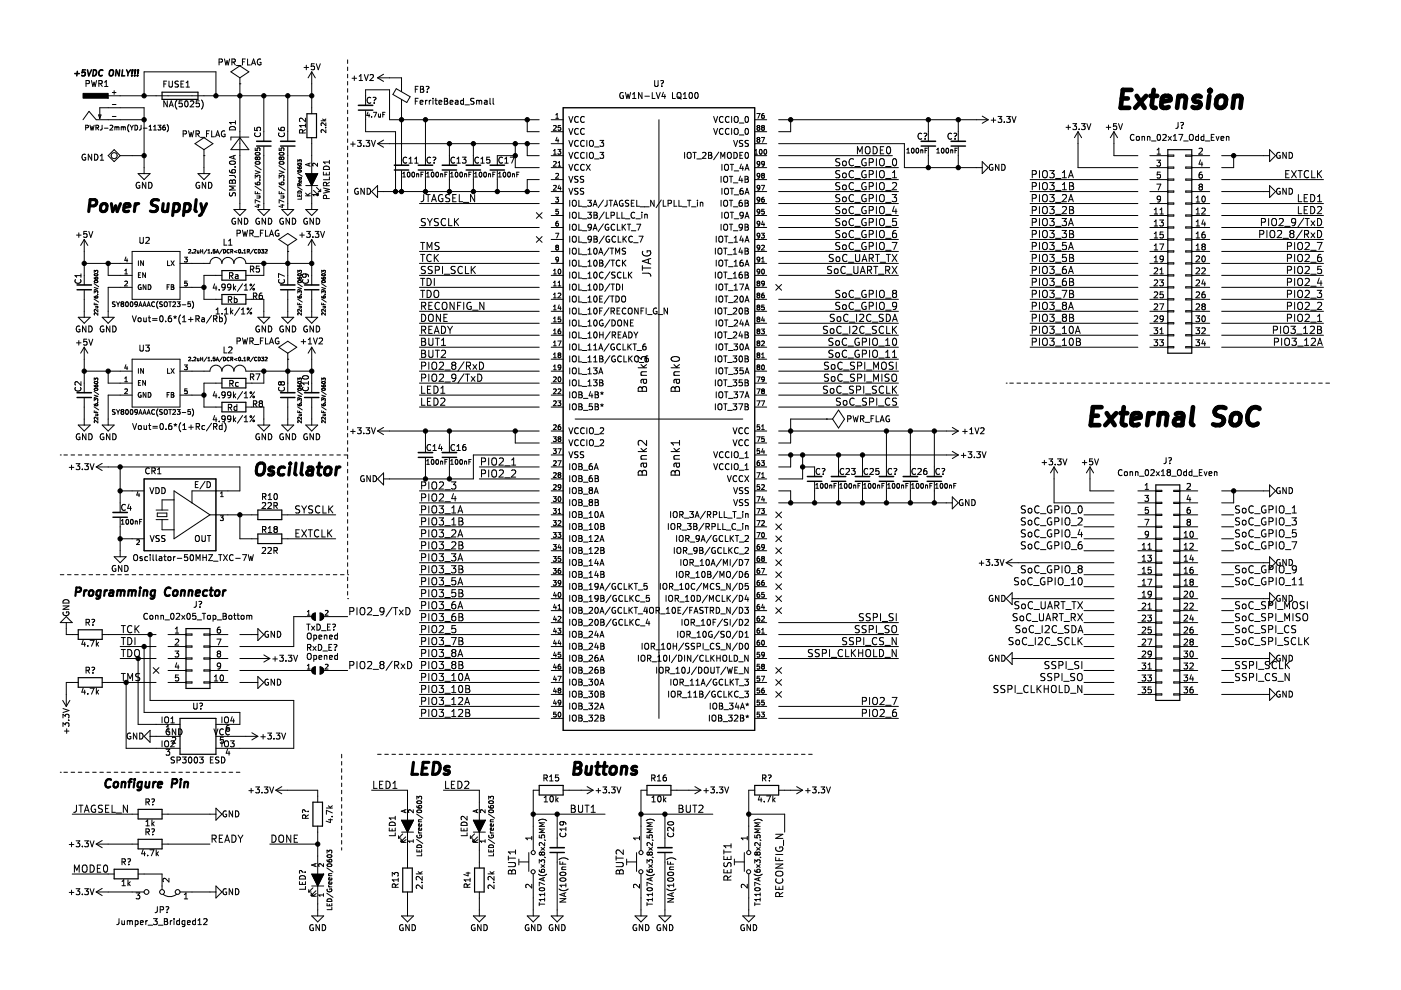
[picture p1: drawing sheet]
<svg xmlns="http://www.w3.org/2000/svg" width="297mm" height="210mm" viewBox="0 0 297 210" stroke-linecap="round" stroke-linejoin="round" font-family="sans-serif">
<path d="M.1 0h297v209.9h-297z" fill-rule="evenodd" fill="#fff" stroke="#fff" stroke-width=".21"/>
<g fill="none" stroke="#000" stroke-width=".21">
<path d="M18.2 17.7h.6l.1-.5-.7-.1v1.2M19.4 17.1l.3 1.2 .2-.9 .3 .9 .3-1.2M21 17.7h.6v-.5l-.6-.1v1.2M21.3 17.7l.4 .6M22.2 18.3h.7M22.2 17.4l.3-.3v1.2M23.8 19.6h.8M24.2 19.2v.8M34.7 17.8h.5M35.3 17.2h-.6v1.3M35.8 17.2v1l.3 .3h.2l.3-.3v-1M37.8 17.3l-.5-.1-.2 .2 .1 .3 .6 .3v.3l-.7 .1"/>
<path d="M38.4 17.8h.4M39 17.2h-.6v1.3h.6M39.5 18.5h.7M39.5 17.6l.3-.4v1.3M46.4 13.2l.7-.1v-.5l-.7-.1v1.3M47.6 12.5l.3 1.3 .2-.9 .3 .9 .3-1.3M49 15.2l1.9-1.2 1.9 1.2-1.9 1.3zM49.2 13.2l.6-.1v-.5l-.6-.1v1.3M49.5 13.2l.4 .6M50.1 13.9h1M50.9 17.8h.1M50.9 16.5v27.9"/>
<path d="M51.4 13.1h.4M52 12.5h-.6v1.3M52.5 12.5v1.3h.6M53.3 13.8l.5-1.3 .4 1.3M53.5 13.4h.6M55.3 12.6a.58 .58 0 0 0-.8 .6 .58 .58 0 0 0 .8 .5v-.5h-.2M64.5 14.3h.9M64.9 13.8v1M66.1 15.2v8.9M66.1 15.2l-.8 1.3M66.1 15.2l.8 1.3M66.6 13.5h-.6v.6h.6v.6l-.1 .1-.5-.1"/>
<path d="M67.1 13.5l.4 1.3 .4-1.3M73.7 12.7v.8M73.7 14.2v.8M73.7 15.7v.8M73.7 17.3v.7M73.7 18.8v.7M74.6 16.6h1M75.1 16.1v1M76.2 17.1h.7M76.2 16.2l.3-.4v1.3M77.2 15.8l.5 1.3 .4-1.3M78.5 15.9l.4-.1 .3 .4-.8 .9h.8"/>
<path d="M80.1 16.5h5v2.9M80.1 16.5l1.2 .8M81.3 15.7l-1.2 .8M84 18.8l3 1.7-.8 1.2-2.9-1.7zM88.1 18.9h.4M88.7 18.3h-.6v1.3M89.1 18.3h.5l.2 .2-.2 .4 .2 .1 .1 .3-.3 .3h-.5zM89.1 18.9h.5M90.3 18.4l.5-.1a.43 .43 0 0 1-.2 .7v.1M90.6 19.5v.1M132.1 19.7a.58 .58 0 0 0-.7 .6 .58 .58 0 0 0 .8 .5v-.5h-.3M132.6 19.6l.3 1.3 .3-.9 .2 .9 .3-1.3"/>
<path d="M134.1 20l.4-.4v1.3M136.1 19.6v1.3l-.7-1.3v1.3M138.3 19.6v1.3h.6M138.8 17.1v1l.2 .2h.3l.2-.2v-1M139.1 19.6l.5 1.3 .4-1.3M140.1 17.1h.4a.43 .43 0 0 1-.2 .7v.1M140.3 18.2v.1M140.6 19.6l-.3 .9h.8M142.6 19.6v1.3h.6M143.6 19.8l.2-.2a.43 .43 0 0 1 .6 .4v.5a.42 .42 0 0 1-.4 .4 .42 .42 0 0 1-.5-.4zM144.9 20l.3-.4v1.3M146.2 19.7l.2-.1a.68 .68 0 0 1 .4 .6 .68 .68 0 0 1-.4 .7l-.3-.5z"/>
<path d="M147.4 19.7l.2-.1a.68 .68 0 0 1 .4 .6 .68 .68 0 0 1-.4 .7l-.3-.5zM17.6 25.4l1.3-1.8 1.5 1.8h10.2M18.1 32.8a.58 .58 0 0 0-.7 .5 .58 .58 0 0 0 .8 .5v-.4h-.3M18.2 27.1l.4-.1 .1-.4h-.5v1M19.1 26.6l.2 1 .2-.8 .2 .8 .3-1M19.4 32.7v1.3l-.7-1.3v1.3M20 32.7a.64 .64 0 0 1 .8 .6 .64 .64 0 0 1-.8 .7zM20.3 27.1l.5-.1 .1-.4h-.6v1M20.6 27.1l.3 .5M20.9 24.4h.5l-.2 .7zM21.2 25.1v-2.3h9.4v14M21.3 34h.7"/>
<path d="M21.3 33.1l.3-.4v1.3M21.6 26.6v.8l-.3 .2M22.1 27.2h.8M22.9 20.3h43.2M22.9 33l1.3-1.3 1.3 1.3-1.3 1.3zM23.3 26.6h.4l.2 .2-.6 .8h.6M23.8 24.7h.8M23.8 22.2h.8M24.4 27l.2-.1 .2 .1M24.4 26.9v.7M24.8 27l.4-.1v.7M24.8 27v.6"/>
<path d="M25.5 33h5.1M25.7 27l.3-.1 .1 .1M25.7 26.9v.7M26.1 27v.6M26.1 27l.4-.1 .1 .7M27.4 26.4a1.16 1.16 0 0 0 0 1.6M27.6 26.6l.3 .5M27.9 27.1v.5M28.3 26.6l-.4 .5M28.6 26.6a.51 .51 0 0 1 .6 .5 .51 .51 0 0 1-.6 .5zM29.3 36.8h2.5l-1.2 1.3zM29.6 38.7a.58 .58 0 0 0-.8 .6 .58 .58 0 0 0 .8 .5v-.4h-.2"/>
<path d="M29.9 26.6v.8l-.4 .2M30.4 27.2h.8M30.6 20.3v-5.1h15.2v5.1M30.9 38.7v1.2l-.7-1.2v1.2M31.5 38.7a.64 .64 0 0 1 .7 .6 .64 .64 0 0 1-.7 .6zM31.6 26.8l.3-.2v1M31.6 27.6h.6M32.6 27.6h.6M32.6 26.8l.3-.2v1M33.5 26.6h.6l-.3 .3 .3 .1v.5h-.6M35 26.6l-.4 .2-.1 .6 .2 .2 .3-.1v-.5l-.3-.1-.2 .2M35.4 26.4a1.16 1.16 0 0 1 0 1.6"/>
<path d="M35.5 21.4v1.3l-.8-1.3v1.3M35.9 22.7l.4-1.3 .4 1.3M36 22.3h.6M37.5 21.2a1.46 1.46 0 0 0 0 1.9M38.6 21.4h-.6l-.1 .6 .6-.1 .1 .6-.2 .2-.5-.2M38.8 28.4l.6-.1 .1-.4-.7-.2v1.3M39.3 21.5l.2-.1a.68 .68 0 0 1 .4 .6 .68 .68 0 0 1-.4 .7l-.3-.5zM40 27.7l.3 1.3 .2-.9 .3 .9 .3-1.3M40.4 21.5l.4-.1 .3 .3-.8 1h.8M41.3 30.5l1.9-1.3 1.9 1.3-1.9 1.2zM41.6 28.4l.6-.1v-.4l-.6-.2v1.3M41.9 28.4l.4 .6"/>
<path d="M42 36.8h2.5l-1.3 1.3zM42.2 21.4h-.6v.6l.6-.1v.6l-.1 .2-.5-.2M42.3 38.7a.58 .58 0 0 0-.8 .6 .58 .58 0 0 0 .8 .5v-.4h-.2M42.5 29.1h1M42.7 21.2a1.46 1.46 0 0 1 0 1.9M43.2 33h.1M43.2 31.7v5.1M43.6 38.7v1.2l-.7-1.2v1.2M43.8 28.3h.4M44.2 38.7a.64 .64 0 0 1 .7 .6 .64 .64 0 0 1-.7 .6zM44.4 27.7h-.6v1.3M44.9 27.7v1.3h.6"/>
<path d="M45.7 29l.4-1.3 .5 1.3M45.8 28.6h.6M47.7 27.8a.58 .58 0 0 0-.8 .6 .58 .58 0 0 0 .8 .5v-.4h-.2M48.6 36.1l.1 .3 .2 .2 .8 .1 .2-.3-.1-.4-.6 .1-.1 .3 .3 .3M48.6 37.2l1.1 .1 .2 .4M48.7 27.1a.68 .68 0 0 1 .8-.2 .68 .68 0 0 1 .4 .6h-1.3zM48.8 34.3a.61 .61 0 0 1 .7-.2 .61 .61 0 0 1 .4 .6 .75 .75 0 0 1-1.3-.3zM48.8 38.2h.2l.3 .2 .2-.3 .3 .1 .1 .6h-1.3zM49.3 38.4v.4M49.6 33v.6M49.8 35.4h.1M49.9 25.6v.7"/>
<path d="M49.9 39.4h-1.3l1 .5-1 .4h1.3M49.9 26h-1.3l.4 .3M49.9 32.9l-1.3 .4 1.3 .5M50.9 29.2l1.9 2.5h-3.8zM52.8 29.1h-3.8v.6M54 27v.6l.6 .1-.1-.6 .6-.1 .1 .2-.1 .5M54.1 39.5l1.3 .8M54.1 35.1l1.3 .9M54.1 28.2a.56 .56 0 0 0 .5 .8 .56 .56 0 0 0 .5-.8M54.1 38.7l.3 .4 .5 .1 .2-.2-.1-.3h-.5v.3l.2 .2M54.1 37.8v-.6l.4 .3 .1-.3h.4v.6M54.1 31.4v.5h.5l-.1-.4 .5-.1v.5"/>
<path d="M54.1 36.2l1 .3-1 .4M54.2 34.4a.5 .5 0 0 1 .5-.2 .5 .5 0 0 1 .4 .5 .5 .5 0 0 1-.6 .2 .5 .5 0 0 1-.3-.5zM54.2 32.4a.49 .49 0 0 1 .6-.1 .49 .49 0 0 1 .3 .5 .5 .5 0 0 1-.6 .2 .5 .5 0 0 1-.3-.5zM54.3 33.9h.1M54.3 33.3l-.2 .2 .2 .4M54.3 33.3h.1M54.4 33.3l.1 .2M54.5 33.5l.2-.2 .4 .2-.2 .4-.4-.2M54.5 33.5v.2M54.5 33.7l-.1 .2M55 38.2h.1M55.9 20.3v9.7"/>
<path d="M55.9 31.1v13.3M59 27.1l.1 .4 .3 .1 .7 .1 .2-.2-.1-.5-.6 .1-.1 .4 .3 .2M59.1 39.5l1.3 .8M59.1 35.1l1.3 .9M59.2 28.2a.56 .56 0 0 0 .5 .8 .56 .56 0 0 0 .5-.8M59.2 38.7l.2 .4 .6 .1 .2-.2-.1-.3h-.5v.3l.2 .2M59.2 37.8v-.6l.4 .3 .1-.3h.4v.6M59.2 31.4v.5h.5l-.1-.4 .5-.1v.5M59.2 36.2l1 .3-1 .4M59.2 34.4a.5 .5 0 0 1 .6-.2 .5 .5 0 0 1 .4 .5 .5 .5 0 0 1-.6 .2 .5 .5 0 0 1-.4-.5zM59.3 32.4a.49 .49 0 0 1 .5-.1 .49 .49 0 0 1 .4 .5 .5 .5 0 0 1-.6 .2 .5 .5 0 0 1-.4-.5zM59.6 33.5l.2-.2 .4 .2-.2 .4-.4-.2"/>
<path d="M59.6 33.5l-.2-.2-.2 .2 .2 .4 .2-.2M59.6 33.5v.2M60.1 38.2h.1M61 20.3v9.7M61 31.1v13.3M63.1 39.6l1 .7M63.1 36.7l1 .7M63.1 34.4v-.5l.3 .2 .1-.2h.3v.5M63.1 37.6h.8v.3l-.4 .1-.1-.4M63.1 35.4l.2 .3 .5 .1 .1-.2-.1-.2h-.3l.1 .4M63.2 36.2v.2M63.2 36.4h.1"/>
<path d="M63.2 36.1a.37 .37 0 0 1 .4-.1 .37 .37 0 0 1 .3 .4h-.7M63.2 34.7a.37 .37 0 0 1 .4-.1 .37 .37 0 0 1 .3 .3l-.1 .1a.37 .37 0 0 1-.4 .1 .37 .37 0 0 1-.2-.4zM63.2 36.1v.1M63.5 39.4v-.4h-.3l-.1 .4h.8M63.9 38.3l-.1 .3h-.4v-.3h.2v.3M63.9 38.9l-.4 .3M64.2 28.2l-.1-.6-.5-.1-.1 .7h1.3M64.8 25.1v.7l-.9-.7-.4 .2 .1 .5M64.8 26.3v.7M64.8 26.6h-1.3l.4 .4M64.8 27.5l-.6 .4M64.8 39.3h2.6"/>
<path d="M64.8 36.8l1.3 2.5M65.5 34.7v.4M65.8 34.6l-1 .3 1 .3M66.1 29.2v7.6M66.1 39.3v5.1M67.1 39.7l.9 .9M67.3 34.6v.6l-.7-.6-.3 .2 .1 .4M67.4 36.8l-1.3 2.5M68.1 25.6h1M68.4 25.2l.4 .4M68.6 36.5v.6h1.2v-.6M68.6 39.9l1.2 .3-.9 .2 .9 .2-1.2 .3"/>
<path d="M68.6 35.4a.68 .68 0 0 1 .8-.2 .68 .68 0 0 1 .4 .7h-1.2zM69 27.1h.1M69.1 26.1v.6l-.7-.6-.3 .1 .1 .4M69.1 27.5v.6l-.7-.6-.3 .2 .1 .4M69.1 25.2l-.4 .3M69.2 36.7v.4M69.2 39.4v-.6l-.5-.1-.1 .7h1.2M69.8 34v.7M69.8 37.5v.6h-1.2M69.8 34.4h-1.2l.3 .3M69.8 38.7l-.6 .4M73.7 20.3v.8"/>
<path d="M73.7 21.8v.8M73.7 23.4v.7M73.7 24.9v.7M73.7 26.4v.8M73.7 27.9v.8M73.7 29.4v.8M73.7 31v.7M73.7 32.5v.8M73.7 34v.8M73.7 35.5v.8M73.7 37.1v.7M73.7 38.6v.7"/>
<path d="M74.3 30.6h1M74.8 30.1v.9M75.8 29.8h.8l-.4 .5 .3 .1v.5l-.2 .1-.5-.1M75.9 40a.58 .58 0 0 0-.7 .6 .58 .58 0 0 0 .8 .5v-.5h-.3M77.1 30.9v.1M77.2 39.9v1.3l-.7-1.3v1.3M77.5 22.3v-3.3h5.1v6.4h31.7M77.5 23.5v4.4h6.4v12.7M77.6 29.8h.8l-.4 .5 .3 .1v.5l-.2 .1-.5-.1M77.8 39.9a.64 .64 0 0 1 .8 .7 .64 .64 0 0 1-.8 .6zM78 23.8l-.2 .7h.6M78.3 24.2v.6"/>
<path d="M78.6 20.7a.56 .56 0 0 0-.8 .6 .56 .56 0 0 0 .8 .5M78.8 29.8l.4 1.2 .4-1.2M78.8 24.7v.1M79.1 20.7l.4-.1a.43 .43 0 0 1-.2 .8M79.2 23.8h.7l-.5 1M79.3 21.8v.1M80.1 30.5h34.2M80.1 30.5l1.2 .7M80.1 39.3v2.6l-1.3-1.3zM80.2 24.2l.1 .6 .4-.1M80.7 24.2v.6M81.2 24.3h.3"/>
<path d="M81.3 29.7l-1.2 .8M81.6 23.8h-.4v1M85.1 21.1v13.9M85.1 36.2v4.4M85.4 36.8l.3-.3v1M85.4 37.5h.6M86.2 33.4a.56 .56 0 0 0-.8 .6 .56 .56 0 0 0 .8 .5M86.5 36.6l.1-.1a.49 .49 0 0 1 .4 .5 .49 .49 0 0 1-.5 .5l-.1-.4zM86.7 34.6h.7M86.7 33.7l.4-.4v1.3M87.4 36.6l.2-.1a.49 .49 0 0 1 .3 .5 .49 .49 0 0 1-.4 .5l-.2-.4zM87.9 34.6h.8"/>
<path d="M87.9 33.7l.4-.4v1.3M88.1 21.4h.4M88.3 36.8v.7M88.3 36.9h.4l.1 .6M88.7 20.8h-.6v1.3M89.1 21.7l.6-.1-.1-.3h-.3l-.2 .1v.7h.5M89.3 37h.3M89.7 36.5h-.4v1M90.2 25.4v9.6M90.2 36.2v4.4M90.2 21.3v.8M90.5 36.8l.3-.3v1"/>
<path d="M90.5 37.5h.5M90.6 21.3l-.4 .2M91 21.3v.8M91.3 33.4a.56 .56 0 0 0-.8 .6 .56 .56 0 0 0 .8 .5M91.4 21.3l-.4 .2M91.5 36.6l.2-.1a.49 .49 0 0 1 .3 .5 .49 .49 0 0 1-.4 .5l-.2-.4zM91.8 20.8v.2M91.8 21.3v.8M91.8 33.4l.4-.1a.43 .43 0 0 1-.2 .7v.1M92 34.5v.1M92.2 21.3h.5M92.4 20.8v1.1l.3 .2"/>
<path d="M92.5 36.6l.1-.1a.49 .49 0 0 1 .4 .5 .49 .49 0 0 1-.5 .5l-.1-.4zM93.1 21.7l.6-.1-.1-.3h-.4l-.1 .1v.7h.5M93.4 36.9h.4v.6M93.4 36.8v.7M94.2 20.8h.4l.3 .3-.3 .3 .3 .2v.3l-.2 .2h-.5zM94.2 21.4h.4M94.3 37h.4M94.8 36.5h-.5v1M95.3 30.5v4.5M95.3 36.2v4.4M95.4 21.7l.6-.1v-.3h-.4l-.2 .1 .1 .7h.5M95.5 37.5h.6"/>
<path d="M95.5 36.8l.3-.3v1M96.4 33.4a.56 .56 0 0 0-.8 .6 .56 .56 0 0 0 .8 .5M96.6 21.3h.5v.8M96.6 36.6l.1-.1a.49 .49 0 0 1 .4 .5 .49 .49 0 0 1-.4 .5l-.2-.4zM96.9 33.7l.3-.4v1.3M96.9 34.6h.7M97.1 21.6l-.6 .2 .2 .3h.4M97.6 36.6l.1-.1a.49 .49 0 0 1 .4 .5 .49 .49 0 0 1-.5 .5l-.1-.4zM98 33.3h.8l-.4 .5 .3 .1v.6l-.1 .1-.6-.1M98.3 21.3h-.4l-.2 .2 .1 .6h.5M98.3 20.8v1.3M98.5 36.9h.4v.6"/>
<path d="M98.5 36.8v.7M98.6 22.2h.9M99.4 37h.3M99.9 36.5h-.5v1M100.4 30.5v4.5M100.4 36.2v4.4M100.5 20.9l-.7 .1v.3l.6 .3 .1 .3-.2 .2h-.5M100.6 37.5h.6M100.6 36.8l.3-.3v1M101 21.3v.8M101 21.4l.4-.1 .2 .1M101.5 33.4a.56 .56 0 0 0-.8 .6 .56 .56 0 0 0 .8 .5"/>
<path d="M101.6 21.4v.7M101.6 21.4l.2-.1h.3v.8M101.7 36.6l.1-.1a.49 .49 0 0 1 .4 .5 .49 .49 0 0 1-.5 .5l-.1-.4zM102 34.6h.7M102 33.7l.3-.4v1.3M102.6 36.6l.2-.1a.49 .49 0 0 1 .4 .5 .49 .49 0 0 1-.5 .5l-.1-.4zM102.7 21.3h.5l.1 .8M103.3 21.6l-.6 .2 .2 .3h.4M103.6 36.9h.4v.6M103.6 36.8v.7M103.8 33.3h-.6v.6h.6v.6l-.2 .1-.4-.1M103.9 20.8v1.1l.2 .2"/>
<path d="M104.5 37h.3M104.6 20.8v1.1l.1 .2M105 36.5h-.5v1M105.4 36.2v4.4M105.7 36.8l.3-.3v1M105.7 37.5h.6M106.5 33.4a.56 .56 0 0 0-.7 .6 .56 .56 0 0 0 .7 .5M106.8 36.6l.1-.1a.49 .49 0 0 1 .4 .5 .49 .49 0 0 1-.5 .5l-.1-.4zM107 33.7l.4-.4v1.3M107 34.6h.8M107.7 36.6l.2-.1a.49 .49 0 0 1 .3 .5 .49 .49 0 0 1-.4 .5l-.2-.4zM108.2 33.3h.8l-.5 1.3"/>
<path d="M108.6 36.9h.4l.1 .6M108.6 36.8v.7M109.2 30.5v5h5.1M109.2 33h-3.8v2M109.6 37h.3M110 36.5h-.4v1M111.8 25.4v2.5h2.5M111.8 30.5v2.5h2.5M114.3 38.1h-2.5v2.5M116.9 25.4h2.5M116.9 27.9h2.5M116.9 38.1h2.5"/>
<path d="M116.9 30.5h2.5M116.9 33h2.5M116.9 35.5h2.5M117.4 39.4l.3-.1 .2 .3-.6 .7h.6M117.4 34.3l.3-.1 .2 .3-.6 .7h.6M117.4 32l.2-.3v1M117.4 32.7h.5M117.4 26.7l.3-.1 .2 .3-.6 .7h.6M117.8 24.4l.3-.3v1M117.8 36.9l.4-.1 .2 .3-.6 .7h.6M117.8 25.1h.6M118.1 29.1l-.3 .7h.7"/>
<path d="M118.3 31.7h.6l-.3 .4 .3 .1v.4h-.6M118.3 34.5l.3-.3v1M118.3 29.5v.7M118.3 35.2h.6M118.6 39.3l-.3 .7h.7M118.8 39.6v.7M118.9 26.6h-.5l-.1 .5 .5-.1 .1 .5h-.6M119.4 22.8h40.6v132.1h-40.6zM120.6 24.7l.4 1.3 .5-1.3M120.6 32.3l.4 1.3 .5-1.3M120.6 34.8l.4 1.3 .5-1.3M120.6 37.4l.4 1.3 .5-1.3"/>
<path d="M120.6 39.9l.4 1.3 .5-1.3M120.6 27.2l.4 1.3 .5-1.3M120.6 29.8l.4 1.2 .5-1.2M122.5 37.4h-.4l-.3 .2 .1 .3 .6 .3v.3l-.7 .1M122.5 40l-.4-.1-.3 .3 .1 .3 .6 .2v.4h-.7M122.6 24.8a.56 .56 0 0 0-.8 .5 .56 .56 0 0 0 .8 .5M122.6 35a.56 .56 0 0 0-.8 .5 .56 .56 0 0 0 .8 .5M122.6 29.9a.56 .56 0 0 0-.8 .5 .56 .56 0 0 0 .8 .5M122.6 32.4a.56 .56 0 0 0-.8 .5 .56 .56 0 0 0 .8 .6M122.6 27.3a.56 .56 0 0 0-.8 .6 .56 .56 0 0 0 .8 .5M123.8 40h-.7v.4l.5 .2 .2 .3-.3 .3-.5-.1M123.8 37.4l-.7 .1v.4l.5 .2 .2 .3-.3 .3-.5-.1"/>
<path d="M123.9 29.9a.56 .56 0 0 0-.8 .5 .56 .56 0 0 0 .8 .5M123.9 35a.56 .56 0 0 0-.8 .5 .56 .56 0 0 0 .8 .5M123.9 27.3a.56 .56 0 0 0-.8 .6 .56 .56 0 0 0 .8 .5M123.9 24.8a.56 .56 0 0 0-.8 .5 .56 .56 0 0 0 .8 .5M123.9 32.4a.56 .56 0 0 0-.8 .5 .56 .56 0 0 0 .8 .6M124.3 34.8l.8 1.3M124.4 29.8v1.2M124.4 32.3v1.3M125 32.5l.3-.2a.43 .43 0 0 1 .5 .4v.5a.42 .42 0 0 1-.4 .4 .42 .42 0 0 1-.4-.4zM125.1 29.8h.2a.43 .43 0 0 1 .5 .4v.4a.42 .42 0 0 1-.4 .5 .42 .42 0 0 1-.4-.5zM125.1 34.8l-.8 1.3M126.1 33.7h.9"/>
<path d="M126.1 31.2h.9M127.2 29.8h.8l-.4 .5 .3 .1v.5l-.2 .1-.5-.1M127.2 32.3h.8l-.4 .5 .3 .1v.6l-.2 .1-.5-.1M134.1 20.9h.7M136.7 20.4h1M139.7 25.4v126.9M140.9 20v.9M143.8 20.6l.7 .4M144.9 20.9h.7M145.1 32.3v1.3M145.7 32.5l.3-.2a.43 .43 0 0 1 .5 .4v.5a.42 .42 0 0 1-.4 .4 .42 .42 0 0 1-.4-.4zM146.9 32.3h.7"/>
<path d="M147.3 32.3v1.3M147.7 33.7h1M149 32.4l.4-.1 .3 .4-.8 .9h.8M150.2 32.3h.4l.3 .2-.3 .4 .3 .1v.3l-.2 .3h-.5zM150.2 32.9h.4M151.3 24.7l.4 1.3 .5-1.3M151.3 27.2l.4 1.3 .5-1.3M152.4 32.2l-1.1 1.7M152.8 33.6v-1.3l.4 .9 .5-.9v1.3M152.9 37.4v1.3M153.1 34.8v1.3M153.1 39.9v1.3"/>
<path d="M153.3 27.3a.56 .56 0 0 0-.8 .6 .56 .56 0 0 0 .8 .5M153.3 24.8a.56 .56 0 0 0-.8 .5 .56 .56 0 0 0 .8 .5M153.5 37.6l.2-.2a.43 .43 0 0 1 .6 .4v.4a.42 .42 0 0 1-.5 .5 .42 .42 0 0 1-.4-.5zM153.7 35l.2-.2a.43 .43 0 0 1 .6 .5v.4a.42 .42 0 0 1-.5 .4 .42 .42 0 0 1-.4-.4zM154.3 32.5l.2-.2a.43 .43 0 0 1 .6 .4v.5a.42 .42 0 0 1-.5 .4 .42 .42 0 0 1-.4-.4zM154.6 27.3a.56 .56 0 0 0-.8 .6 .56 .56 0 0 0 .8 .5M154.6 24.8a.56 .56 0 0 0-.8 .5 .56 .56 0 0 0 .8 .5M154.6 37.4h.8M154.8 34.8h.7M154.8 39.9h.7M155 37.4v1.3M155.1 24.7v1.3"/>
<path d="M155.1 27.2v1.3M155.2 34.8v1.3M155.2 39.9v1.3M155.5 38.8h.9M155.5 29.8l.5 1.2 .4-1.2M155.6 32.3a.64 .64 0 0 1 .7 .6 .64 .64 0 0 1-.7 .7zM155.7 36.2h.9M155.7 27.4l.3-.2a.43 .43 0 0 1 .5 .5v.4a.42 .42 0 0 1-.4 .4 .42 .42 0 0 1-.4-.4zM155.7 24.9l.3-.2a.43 .43 0 0 1 .5 .4v.4a.42 .42 0 0 1-.4 .5 .42 .42 0 0 1-.4-.5zM156.8 26.1h.9M156.8 28.6h.9M156.9 32.9h.4"/>
<path d="M157 37.3l-.3 .9h.8M157.2 34.8l-.3 .9h.8M157.3 37.8v.9M157.5 39.9l-.4 .1-.2 .2v.7l.2 .3 .4-.1v-.6l-.4-.1-.2 .2M157.5 29.8l-.7 .1v.4l.6 .2 .1 .3-.3 .2h-.4M157.5 32.3h-.6v1.3h.6M157.5 35.3v.8M158 37.4h.4l.2 .2-.2 .4 .2 .1 .1 .3-.3 .3h-.4zM158 36.1l.4-1.3 .4 1.3M158 38h.4M158.1 24.8l.2-.1a.68 .68 0 0 1 .4 .6 .68 .68 0 0 1-.4 .7l-.3-.5zM158.1 32.4l.2-.1a.68 .68 0 0 1 .4 .6 .68 .68 0 0 1-.4 .7l-.3-.5z"/>
<path d="M158.1 27.3l.2-.1a.68 .68 0 0 1 .4 .7 .68 .68 0 0 1-.4 .6l-.3-.5zM158.1 35.8h.6M158.7 29.8h-.5l-.2 .2 .1 .3 .5 .3v.3l-.6 .1M160 25.4h2.6M160 27.9h2.6M160 38.1h2.6M160 30.5h2.6M160 33h2.6M160 35.5h2.6M160 32l.3-.3v1M160 32.7h.6M160.5 24.1h.6l-.4 1"/>
<path d="M160.5 29.3l.2-.2 .4 .2M160.5 29.4l.2 .2M160.5 29.3v.1M160.7 29.6l-.2 .2 .2 .4 .4-.2-.2-.4M160.7 27l-.2-.2 .2-.2 .4 .2-.2 .2M160.7 27l-.2 .2 .2 .4 .4-.2-.2-.4M160.7 29.6h.2M160.7 27h.2M161.1 39.7l-.2 .2h-.3v-.5l.3-.1 .2 .2-.1 .6-.4 .2M161.1 37.2l-.2 .2-.3-.1v-.4l.3-.1 .2 .2-.1 .5-.4 .3M161.1 31.8l.1-.1a.49 .49 0 0 1 .4 .5 .49 .49 0 0 1-.5 .5l-.1-.4zM161.1 34.7l-.2 .2-.3-.1v-.5l.3-.1 .2 .2-.1 .6-.4 .2"/>
<path d="M161.1 29.4l-.2 .2M161.1 29.3v.1M161.4 39.3h.7l-.4 1M161.4 29.1h.7l-.4 1.1M161.7 27l-.2-.2 .2-.2 .4 .2-.2 .2M161.7 37.2l-.2-.2 .2-.2 .4 .2-.2 .2M161.7 27l-.2 .2 .2 .4 .4-.2-.2-.4M161.7 37.2l-.2 .2 .2 .4 .4-.2-.2-.4M161.7 27h.2M161.7 37.2h.2M162 24.1l-.5 .2v.6l.2 .2 .3-.1v-.5h-.3l-.2 .1M162.1 34.7l-.2 .2-.3-.1-.1-.5 .4-.1 .2 .2-.1 .6-.4 .2"/>
<path d="M162.1 31.8l.1-.1a.49 .49 0 0 1 .4 .5 .49 .49 0 0 1-.5 .5l-.1-.4zM165.1 25.4h44.4M165.1 38.1h25.4M165.1 30.5h26.6v5h16.6M165.1 33h24.1M165.1 35.5h25.4M167.6 25.4v2.5h-2.5M178.1 36.2h-.6l-.2 .1v.5l.6 .2 .2 .4-.3 .3-.6-.1M178.1 33.7l-.6-.1-.2 .2v.4l.6 .3 .2 .4-.3 .3-.6-.1M178.1 38.8l-.6-.1-.2 .2v.4l.6 .3 .2 .3-.3 .3h-.6M178.7 36.8l.2-.1 .5 .1v.6l-.1 .2-.4 .1-.2-.2zM178.7 34.3l.2-.2 .5 .2v.6l-.1 .2-.4 .1-.2-.2z"/>
<path d="M178.7 39.4l.2-.2 .5 .2v.5l-.1 .3h-.4l-.2-.1zM181 36.3a.72 .72 0 0 0-1 .5 .72 .72 0 0 0 .7 .9l.3-.2M181 38.9a.72 .72 0 0 0-1 .5 .72 .72 0 0 0 .7 .8l.3-.1M181 33.8a.72 .72 0 0 0-1 .5 .72 .72 0 0 0 .7 .9l.3-.2M181.2 37.8h1.2M181.2 35.3h1.2M181.8 32.6v-1.5l.5 1.1 .5-1.1v1.5M183.5 31.3l.3-.2a.51 .51 0 0 1 .7 .5v.5a.51 .51 0 0 1-.5 .5 .51 .51 0 0 1-.5-.5zM183.6 36.2a.71 .71 0 0 0-.9 .7 .71 .71 0 0 0 .9 .7v-.6h-.3M183.6 33.7a.71 .71 0 0 0-.9 .7 .71 .71 0 0 0 .9 .7v-.6h-.3M183.6 38.8a.71 .71 0 0 0-.9 .7 .71 .71 0 0 0 .9 .7v-.6h-.3M184.3 39.5l.7-.1 .2-.2-.1-.3-.8-.2v1.5"/>
<path d="M184.3 37l.7-.1 .2-.2-.1-.4-.8-.1v1.5M184.3 34.4h.7l.2-.3-.1-.3-.8-.2v1.6M185.1 31.1a.77 .77 0 0 1 .9 .8 .77 .77 0 0 1-.9 .7zM185.8 33.6v1.6M185.8 36.2v1.5M185.8 38.7v1.5M186.5 36.4l.3-.2a.51 .51 0 0 1 .7 .5v.5a.51 .51 0 0 1-.5 .5 .51 .51 0 0 1-.5-.5zM186.5 33.8l.3-.2a.51 .51 0 0 1 .7 .5v.5a.51 .51 0 0 1-.5 .6 .51 .51 0 0 1-.5-.6zM186.5 38.9l.3-.2a.51 .51 0 0 1 .7 .5v.5a.51 .51 0 0 1-.5 .6 .51 .51 0 0 1-.5-.6zM186.7 31.8h.5M187.4 31.1h-.7v1.5h.7M187.8 37.8h1.1"/>
<path d="M187.8 35.3h1.1M188.1 31.2l.2-.1a.81 .81 0 0 1 .5 .8 .81 .81 0 0 1-.5 .7l-.2-.1-.1-.5zM189.2 36.6l.5-.4v1.5M189.2 38.9l.6-.2 .3 .4-.9 1.1h.9M189.2 37.7h.9M189.4 33.8l.2-.2a.81 .81 0 0 1 .5 .8 .81 .81 0 0 1-.5 .8l-.2-.2-.2-.4zM192.3 31.7l.3-.3v1M192.3 32.4h.5M193.3 31.5l.2-.1a.49 .49 0 0 1 .3 .6 .49 .49 0 0 1-.4 .4l-.2-.3zM194.3 31.5l.1-.1a.49 .49 0 0 1 .4 .6 .49 .49 0 0 1-.5 .4l-.1-.3zM195.2 31.9l.4-.1 .1 .6M195.2 31.8v.6"/>
<path d="M195.4 28.4a.56 .56 0 0 0-.8 .5 .56 .56 0 0 0 .8 .5M195.9 28.3l.4-.1a.43 .43 0 0 1-.2 .8M196.1 31.9h.4M196.1 29.4v.1M196.6 31.4h-.5v1M196.8 25.4v4.6M196.8 31.1v4.4M198.6 31.7l.3-.3v1M198.6 32.4h.6M199.7 31.5l.1-.1a.49 .49 0 0 1 .4 .6 .49 .49 0 0 1-.5 .4l-.1-.3zM200.6 31.5l.2-.1a.49 .49 0 0 1 .3 .6 .49 .49 0 0 1-.4 .4l-.2-.3zM201.6 31.9l.3-.1 .1 .6"/>
<path d="M201.6 31.8v.6M201.8 28.4a.56 .56 0 0 0-.8 .5 .56 .56 0 0 0 .8 .5M202.2 28.3l.5-.1a.43 .43 0 0 1-.2 .8M202.5 31.9h.3M202.5 29.4v.1M203 31.4h-.5v1M203.2 25.4v4.6M203.2 31.1v4.4M208.3 34.3l1.2 1.2-1.2 1.3zM208.3 24.6l1.2 .8M209.5 25.4l-1.2 .7M210.2 25.5h.9"/>
<path d="M210.5 34.9a.58 .58 0 0 0-.8 .6 .58 .58 0 0 0 .8 .5v-.4h-.2M210.6 25v1M211.6 24.7h.8l-.4 .5 .3 .1v.5l-.2 .2-.5-.2M211.8 34.8v1.3l-.7-1.3v1.3M212.4 34.8a.64 .64 0 0 1 .7 .7 .64 .64 0 0 1-.7 .6zM212.9 25.8v.2M213.4 24.7h.8l-.4 .5 .3 .1v.5l-.1 .2-.6-.2M214.6 24.7l.4 1.3 .4-1.3M218.4 38.1h22.9M218.9 37l.7-.1 .1-.2v-.4l-.8-.1v1.5M218.9 39.5l.7-.1 .1-.2v-.3l-.8-.2v1.5M220.4 36.2v1.5"/>
<path d="M220.4 38.7v1.5M221.1 36.4l.3-.2a.51 .51 0 0 1 .7 .5v.5a.51 .51 0 0 1-.6 .5 .51 .51 0 0 1-.5-.5zM221.1 38.9l.3-.2a.51 .51 0 0 1 .7 .5v.5a.51 .51 0 0 1-.6 .6 .51 .51 0 0 1-.5-.6zM222.6 36.2h.9l-.5 .6 .4 .1v.6l-.2 .2-.6-.2M222.6 38.7h.9l-.5 .6 .4 .1v.7l-.2 .1-.6-.1M223.8 37.8h1.2M225.2 37.7h.9M225.2 36.6l.5-.4v1.5M225.2 39.1l.5-.4v1.5M226 27h1M226.5 26.5v1M226.6 37.7l.5-1.5 .5 1.5"/>
<path d="M226.7 37.3h.7M226.8 38.7h.5l.3 .3-.3 .4 .3 .2v.3l-.3 .3h-.5zM226.8 39.4h.5M227.5 26.2h.8l-.5 .5 .4 .1v.6l-.2 .1-.5-.1M228.6 27.9v7.6h12.7M228.6 27.9l.7 1.3M228.6 27.9l-.8 1.3M228.8 27.4v.1M229.3 26.2h.8l-.5 .5 .4 .1v.6l-.2 .1-.5-.1M230.4 26.2l.5 1.3 .4-1.3M234.5 27h1M235 26.5v1"/>
<path d="M236.2 27.9v5.1h5.1M236.2 27.9l-.8 1.3M236.2 27.9l.7 1.3M236.7 26.2h-.6v.6h.6v.6l-.2 .1-.4-.1M237.1 26.2l.5 1.3 .4-1.3M240.4 28.6a.56 .56 0 0 0-.8 .5 .56 .56 0 0 0 .8 .5M241 29l.2-.1 .3 .1v.7l-.5-.1zM242.1 29h.5l.1 .8M242.1 28.9v.9M243.3 29h.5v.8M243.3 28.9v.9M243.8 38.1h3.8"/>
<path d="M243.8 33h3.8M243.8 35.5h3.8M244.1 29.9h1M245.3 34h.8l-.5 .4 .4 .2v.5l-.2 .1-.5-.1M245.3 39h.8l-.5 1.3M245.3 32.7h.8M245.3 31.8l.4-.4v1.3M245.5 28.6l.1-.1a.68 .68 0 0 1 .5 .6 .68 .68 0 0 1-.5 .7l-.3-.5zM246 36.5h-.6l-.1 .6 .6-.1 .1 .6-.2 .2-.5-.2M246.5 28.6l.5-.1 .3 .4-.8 .9h.8M247.6 38h1.3v.2h-1.3zM247.6 35.4h1.3v.3h-1.3z"/>
<path d="M247.6 32.9h1.3v.2h-1.3zM247.7 28.9l.7 .9M248.4 28.9l-.7 .9M248.8 29.8h.7M248.8 28.9l.3-.4v1.3M249.8 26l-.1 1-.4 .2M249.9 28.5h.9l-.6 1.3M250.3 26h.4a.43 .43 0 0 1-.1 .7M250.6 27.1v.1M251 29.9h.9M251.4 38h1.3v.2h-1.3zM251.4 35.4h1.3v.3h-1.3z"/>
<path d="M251.4 32.9h1.3v.2h-1.3zM252.2 28.7l.3-.2a.43 .43 0 0 1 .5 .4v.4a.42 .42 0 0 1-.4 .5 .42 .42 0 0 1-.4-.5zM252.7 38.1h3.8M252.7 33h3.8M252.7 35.5h3.8M254.1 29l-.4-.1-.2 .3 .1 .5h.5M254.1 28.5v1.3M254.2 31.5l.5-.1 .2 .4-.7 .9h.7M254.5 39.6l-.3 .2v.3l.3 .2 .3-.1 .1-.1v-.4l-.2-.1M254.5 39.6l-.3-.3 .3-.3 .3 .1 .1 .2-.2 .3M254.5 39.6h.2M254.5 33.9l-.3 .9h.8"/>
<path d="M254.8 36.5l-.3 .1-.2 .2-.1 .7 .3 .3 .4-.2-.1-.6h-.3l-.3 .2M254.8 34.4v.8M255.2 29l-.3-.1-.3 .3 .2 .5h.4M255.2 28.5v1.3M255.5 29.9h1M256.8 29.1h.4M257.4 28.5h-.6v1.3h.6M257.8 28.9l.3 .9 .3-.9M258.9 29.3l.6-.1-.1-.2-.3-.1-.2 .2v.6h.5M259 38.1h21.6M259 33h10.2M260 29h.5l.1 .8"/>
<path d="M260 28.9v.9M261.6 33v2.5h-2.6M269.2 31.7l1.2 1.3-1.2 1.3zM269.2 39.3l1.2 1.3-1.2 1.3zM271.4 32.4a.58 .58 0 0 0-.8 .6 .58 .58 0 0 0 .8 .5v-.5h-.2M271.4 40a.58 .58 0 0 0-.8 .6 .58 .58 0 0 0 .8 .5v-.5h-.2M272.6 36.9h.5M272.7 32.3v1.3l-.7-1.3v1.3M272.7 39.9v1.3l-.7-1.3v1.3M273.3 32.3a.64 .64 0 0 1 .7 .6 .64 .64 0 0 1-.7 .7zM273.3 39.9a.64 .64 0 0 1 .7 .7 .64 .64 0 0 1-.7 .6zM273.3 36.2h-.7v1.5h.7"/>
<path d="M273.8 36.2l1 1.5M274.8 36.2l-1 1.5M275.2 36.2h.9M275.6 36.2v1.5M277.5 36.3a.72 .72 0 0 0-1 .5 .72 .72 0 0 0 .7 .9l.3-.2M278.1 36.2v1.5h.7M279.3 36.2v1.5M279.6 36.8l.6 .9M280.2 36.2l-.9 .8M16 59.3a.56 .56 0 0 0 .5 .8 .56 .56 0 0 0 .5-.8M16.2 49.8h1M16.7 49.4v.9"/>
<path d="M17.2 58.4h-1.3l.4 .4M17.2 58.1v.7M17.9 50.8v9.6M17.9 55.8h10.1M17.9 50.8l-.8 1.2M17.9 50.8l.7 1.2M18.4 49.1h-.6l-.1 .6 .6-.1 .1 .6-.2 .1-.5-.1M18.8 49.1l.4 1.2 .5-1.2M20 58.8l.2 .4h.4l.1-.1v-.3h-.4l.1 .4M20 57.8v-.5l.3 .3v-.3h.4v.5M20 59.6a.37 .37 0 0 1 .4-.2 .37 .37 0 0 1 .3 .4 .37 .37 0 0 1-.5 .2 .37 .37 0 0 1-.2-.4zM20 58.1h.1a.37 .37 0 0 1 .4-.1 .37 .37 0 0 1 .2 .4 .37 .37 0 0 1-.5 .1 .37 .37 0 0 1-.2-.4z"/>
<path d="M20.1 59.6h-.1M22.9 55.8v2.6h5.1M26.5 57.4l.2-.3v1M26.5 59.7l.3-.1 .2 .3-.6 .7h.6M26.5 58.1h.5M26.7 54.5l-.2 .7h.6M26.9 54.9v.6M28 53.3h10.2v10.2h-10.2zM29.3 58.3h.4M29.3 55.3v1M29.7 50.3v1.1l.2 .2h.2l.3-.2v-1.1M29.8 57.8h-.5v1h.5"/>
<path d="M30.4 55.3v1l-.6-1v1M30.8 57.8v1l-.5-1v1M30.9 50.4l.5-.1 .3 .4-.8 .9h.8M35.5 55.3v1h.5M36.3 55.3l.6 1M36.9 55.3l-.6 1M38.2 55.8h6.3a1.27 1.27 0 0 1 1.3-1.2 1.27 1.27 0 0 1 1.3 1.2 1.27 1.27 0 0 1 1.2-1.2 1.27 1.27 0 0 1 1.3 1.2 1.27 1.27 0 0 1 1.3-1.2 1.27 1.27 0 0 1 1.2 1.2h14M39.1 54.5h.6l-.3 .4 .3 .1v.4h-.6M39.7 59.6h-.5l-.1 .5 .5-.1 .1 .5h-.6M40 52.9h.3l.1 .2-.4 .6h.4M40 52.9v.1M40.7 53.6h.1"/>
<path d="M41.1 53l.3-.1 .1 .2-.5 .6h.5M41.8 53.1l.1 .5h.3M42.2 53.1v.6M42.5 52.9v.8M42.5 53.3h.5M43 52.9v.8M43.9 52.9l-.7 .9M44.1 53.7h.4M44.1 53.1l.2-.2v.8M44.8 53.6h.1M44.8 53.6l.1 .1M45.6 52.9h-.4v.4l.3-.1 .1 .4h-.4"/>
<path d="M45.8 53.7l.3-.8 .2 .8M45.9 53.4h.4M47.1 58.4h-3.9v5.1h3.9M47.1 52.9l-.6 .9M47.4 52.9a.38 .38 0 0 1 .4 .4 .38 .38 0 0 1-.4 .4zM47.5 50.7v1.3h.6M48.5 52h.7M48.5 51.1l.3-.4v1.3M48.6 53a.34 .34 0 0 0-.5 .3 .34 .34 0 0 0 .5 .3M48.7 58.5l.6-.1v-.5l-.6-.1v1.3M48.7 40.8l.1 .7h.3l.3-.5 .3-.2 .2 .3v.5M49 58.5l.4 .6"/>
<path d="M49.1 53.3l.3 .4M49.3 52.9h-.4v.8M49.3 52.9v.1M49.3 53v.3h-.4M49.6 44.4h2.5l-1.2 1.3zM49.9 46.3a.58 .58 0 0 0-.7 .6 .58 .58 0 0 0 .8 .5v-.4h-.3M49.9 58.3h.5l.1 .8M50.3 49.5l.6-.1v-.5l-.6-.1v1.3M50.3 53.1l-.6 .3 .6 .2M50.5 58.5l-.6 .3 .2 .3 .4-.1M50.7 53a.37 .37 0 0 0-.2 .4 .37 .37 0 0 0 .4 .2v-.6M50.7 52.9h.2"/>
<path d="M50.7 52.9v.1M50.9 52.9v.1M51.2 46.3v1.2l-.7-1.2v1.2M51.4 53.6h.1M51.4 53.6l-.1 .1M51.4 48.8l.3 1.3 .2-.9 .3 .9 .3-1.3M51.7 53.1l.2-.2v.8M51.7 53.7h.4M51.8 46.3a.64 .64 0 0 1 .8 .6 .64 .64 0 0 1-.8 .6zM52.4 53.3h.4v-.3l-.4-.1v.8M52.6 53.3l.3 .4M53 49.5l.6-.1v-.5l-.6-.1v1.3"/>
<path d="M53.1 57.1l.6-.1 .1-.5-.7-.1v1.3M53.3 49.5l.4 .6M53.4 57.1l.4 .6M53.7 52.9l-.6 .9M53.9 50.2h1M54.1 40.6v.5h1M54.4 53a.34 .34 0 0 0-.4 .3 .34 .34 0 0 0 .4 .3M54.4 43.5h.7M54.4 41.6h.7M54.6 40.7v.4M54.7 44.4h2.5l-1.3 1.3zM54.8 52.9a.38 .38 0 0 1 .4 .4 .38 .38 0 0 1-.4 .4z"/>
<path d="M54.8 43.3v.7l-.7-.3M55 46.3a.58 .58 0 0 0-.8 .6 .58 .58 0 0 0 .8 .5v-.4h-.2M55 56.4h-.6l-.1 .6h.6l.1 .6-.2 .1-.5-.1M55 41.6l.1 .3-.7 .1M55.1 42.8l-1-.4v.7M55.2 49.4h.4M55.4 52.9h.5l-.2 .3 .2 .1v.3h-.5M55.8 48.8h-.6v1.3M55.9 55.8v2.6h-3.8M56.2 53l.3-.1 .1 .2-.4 .6h.4M56.3 46.3v1.2l-.7-1.2v1.2M56.3 48.8v1.3h.6"/>
<path d="M56.9 46.3a.64 .64 0 0 1 .7 .6 .64 .64 0 0 1-.7 .6zM57.1 50.1l.5-1.3 .4 1.3M57.3 49.7h.6M59.1 48.9a.58 .58 0 0 0-.8 .6 .58 .58 0 0 0 .8 .5v-.5h-.2M59.1 50.8l1.9-1.3 1.9 1.3-1.9 1.2zM59.2 59.3a.56 .56 0 0 0 .5 .8 .56 .56 0 0 0 .5-.8M59.2 40.6v.5h1M59.5 43.5h.7M59.5 41.6h.7M59.7 40.7v.4M59.7 44.4h2.6l-1.3 1.3zM59.9 43.3v.7l-.8-.3"/>
<path d="M60 46.3a.58 .58 0 0 0-.7 .6 .58 .58 0 0 0 .8 .5v-.4h-.2M60.1 41.6l.1 .3-.7 .1M60.2 42.8l-1-.4v.7M60.3 58.6l-1.3-.6v.9M61 53.3h.1M61 52v8.4M61.4 46.3v1.2l-.7-1.2v1.2M62 46.3a.64 .64 0 0 1 .7 .6 .64 .64 0 0 1-.7 .6zM63.1 57.8v-.5l.3 .3 .1-.3h.3v.5M63.1 58.8l.2 .4h.5l.1-.1-.1-.3h-.3l.1 .4M63.1 41.3v.3h.8v-.3M63.2 58.1a.37 .37 0 0 1 .4-.1 .37 .37 0 0 1 .3 .4h-.1a.37 .37 0 0 1-.4 .1 .37 .37 0 0 1-.2-.4z"/>
<path d="M63.2 59.6a.37 .37 0 0 1 .4-.2 .37 .37 0 0 1 .3 .4h-.1a.41 .41 0 0 1-.7-.1zM63.2 59.6h.1M63.2 40.6a.4 .4 0 0 1 .5-.1 .4 .4 0 0 1 .2 .4h-.8zM63.5 41.4v.2M63.6 49.8h.9M63.9 41.9v.3h-.8M64 49.4v.9M64.2 59.3a.56 .56 0 0 0 .6 .8 .56 .56 0 0 0 .5-.8M64.7 58.1l.2 .2v.4h-.7l-.1-.4 .3-.2h.7l.2 .2 .1 .4M64.8 41.5h1M64.8 40.9l.6 .6M64.8 44.4h2.6l-1.3 1.3z"/>
<path d="M65 49.1h.8l-.4 .4 .3 .2v.5l-.2 .1-.5-.1M65.1 46.3a.58 .58 0 0 0-.7 .6 .58 .58 0 0 0 .8 .5v-.4h-.3M65.8 40.9l-.6 .5M66.1 50.8v9.6M66.1 50.8l-.8 1.2M66.1 50.8l.8 1.2M66.3 50.2v.1M66.5 46.3v1.2l-.8-1.2v1.2M66.5 40.4l1 1M66.8 49.1h.8l-.4 .4 .3 .2v.5l-.1 .1-.6-.1M67 41.4h.5M67.1 46.3a.64 .64 0 0 1 .7 .6 .64 .64 0 0 1-.7 .6z"/>
<path d="M67.3 41.3h-1l.3 .2M67.3 41v.5M67.5 40.6h.5M67.5 40.9v.5M68 49.1l.4 1.2 .4-1.2M68 40.1v.5M68.2 58.8l.2 .4h.4l.2-.1-.1-.3h-.4l.1 .4M68.2 57.8v-.5l.3 .3 .1-.3h.3v.5M68.3 58.1a.37 .37 0 0 1 .4-.1 .37 .37 0 0 1 .2 .4 .37 .37 0 0 1-.4 .1 .37 .37 0 0 1-.3-.4zM68.3 59.6a.37 .37 0 0 1 .4-.2 .37 .37 0 0 1 .2 .4 .41 .41 0 0 1-.7-.1zM68.3 59.6h-.1M69.2 42.1v-.6l-.5-.1-.1 .7h1.2"/>
<path d="M73.7 40.1v.8M73.7 41.6v.8M73.7 43.2v.7M73.7 44.7v.7M73.7 46.2v.8M73.7 47.7v.8M73.7 49.2v.8M73.7 50.8v.7M73.7 52.3v.8M73.7 53.8v.8M73.7 55.3v.8M73.7 56.9v.7"/>
<path d="M73.7 58.4v.7M73.7 59.9v.8M80.1 40.6h34.2M88.9 55.8h25.4M88.9 58.4h25.4M88.9 43.2h25.4M88.9 53.3h25.4M88.9 48.2h25.4M89.2 51.4h.8M89.2 53.9h.8M89.2 59h.8M89.6 51.4v1.5"/>
<path d="M89.6 53.9v1.6M89.6 59v1.5M89.8 41.2v1.1a.49 .49 0 0 1-.5 .5M90.2 46.4l-.6-.1-.3 .3 .2 .4 .6 .3v.4l-.2 .1h-.6M90.2 56.6l-.6-.1-.3 .3 .2 .3 .6 .3v.5l-.2 .1-.6-.1M90.3 41.2h.9M90.6 52.9v-1.5l.5 1.1 .5-1.1v1.5M90.6 59a.77 .77 0 0 1 .8 .8 .77 .77 0 0 1-.8 .7zM90.6 46.3l.5 .8M90.8 41.2v1.6M91.1 47.1v.7M91.4 54.1a.72 .72 0 0 0-1 .5 .72 .72 0 0 0 .7 .9l.3-.2"/>
<path d="M91.5 42.8l.5-1.6 .5 1.6M91.6 56.6l-.5-.1-.3 .1v.5l.7 .2 .1 .4-.2 .3-.6-.1M91.6 42.3h.8M91.6 46.3l-.5 .8M92.1 53.9v1.6M92.1 59v1.5M92.3 57.3l.7-.1 .2-.2-.1-.4-.8-.1v1.5M92.3 54.6l.6 .9M92.9 46.4l-.5-.1-.2 .2v.4l.6 .3 .1 .4-.2 .2h-.6M92.9 53.9l-.8 .9M93.1 51.5l-.6-.1-.2 .1v.5l.6 .3 .2 .3-.3 .3h-.6M93.8 41.3a.71 .71 0 0 0-.9 .7 .71 .71 0 0 0 .9 .7l.1-.6h-.3"/>
<path d="M93.8 56.5v1.5M94.2 58.1h1.1M94.5 46.5a.72 .72 0 0 0-1 .5 .72 .72 0 0 0 .7 .8l.3-.1M95.1 46.3v1.5h.8M95.3 41.3l-.5-.1-.3 .2v.4l.7 .3 .1 .4-.2 .3-.6-.1M96 42h.5M96.4 46.3v1.5M96.5 56.6l-.6-.1-.2 .1v.5l.7 .2 .1 .4-.3 .3-.6-.1M96.6 47l.6 .8M96.7 41.2h-.7v1.6h.7M97.2 46.3l-.8 .9M97.4 41.2v1.6h.7"/>
<path d="M98 56.6a.72 .72 0 0 0-1 .5 .72 .72 0 0 0 .7 .9l.3-.1M98.2 42.9h1.2M98.7 56.5v1.5h.7M99.9 56.5v1.5M100.1 57.1l.7 .9M100.6 41.2v1.6l-.8-1.6v1.6M100.8 56.5l-.9 .8M113.7 45.1l1.2 1.2M113.7 50.2l1.2 1.2M114.9 45.1l-1.2 1.2M114.9 50.2l-1.2 1.2M116.9 55.8h2.5"/>
<path d="M116.9 58.4h2.5M116.9 40.6h2.5M116.9 43.2h2.5M116.9 53.3h2.5M116.9 48.2h2.5M116.9 50.8h2.5M116.9 45.7h2.5M117.4 57.4l.2-.3v1M117.4 58.1h.5M117.4 59.9l.2-.3v1M117.8 49.5h.7l-.5 1M117.8 41.8h.6l-.3 .4 .3 .1v.5h-.6"/>
<path d="M117.8 52.2l.2-.2 .4 .2M117.8 52.2h.1M117.8 52.2l.2 .2M118 52.4l-.2 .2 .2 .4 .4-.2-.2-.4M118 52.4h.2M118.3 46.9l-.4 .3-.1 .5 .2 .2 .4-.1-.1-.4-.3-.1-.2 .2M118.3 59.9l.3-.3v1M118.4 44.4h-.5l-.1 .5 .5-.1 .1 .5h-.6M118.4 55l-.2 .2-.3-.1v-.5l.3-.1 .2 .2v.6l-.5 .2M118.4 57.2l.2-.1a.49 .49 0 0 1 .3 .5 .49 .49 0 0 1-.4 .4l-.2-.3zM118.4 52.2l-.2 .2M118.4 52.2h.1"/>
<path d="M120.8 42.5v1.2M120.8 45v1.3M120.8 47.5v1.3M120.8 50.1v1.2M120.8 52.6v1.3M120.8 55.2v1.2M120.8 57.7v1.3M121.4 52.8l.2-.2a.43 .43 0 0 1 .6 .4v.5a.42 .42 0 0 1-.4 .4 .42 .42 0 0 1-.5-.4zM121.4 55.3l.2-.1a.43 .43 0 0 1 .6 .4v.4a.42 .42 0 0 1-.4 .4 .42 .42 0 0 1-.5-.4zM121.4 57.9l.2-.2a.43 .43 0 0 1 .6 .4v.4a.42 .42 0 0 1-.4 .5 .42 .42 0 0 1-.5-.5zM121.4 45.2l.2-.2a.43 .43 0 0 1 .6 .4v.4a.42 .42 0 0 1-.4 .5 .42 .42 0 0 1-.5-.5zM121.4 50.3l.2-.2a.43 .43 0 0 1 .6 .4v.4a.42 .42 0 0 1-.4 .5 .42 .42 0 0 1-.5-.5z"/>
<path d="M121.4 42.6l.2-.1a.43 .43 0 0 1 .6 .4v.4a.42 .42 0 0 1-.4 .4 .42 .42 0 0 1-.5-.4zM121.4 47.7l.2-.2a.43 .43 0 0 1 .6 .5v.4a.42 .42 0 0 1-.4 .4 .42 .42 0 0 1-.5-.4zM122.7 57.7v1.3h.6M122.7 42.5v1.2h.6M122.7 45v1.3h.6M122.7 47.5v1.3h.6M122.7 50.1v1.2h.6M122.7 52.6v1.3h.6M122.7 55.2v1.2h.6M123.5 59.1h.9M123.5 43.9h.9M123.5 46.4h.9"/>
<path d="M123.5 48.9h.9M123.5 51.5h.9M123.5 54h.9M123.5 56.5h.9M124.6 42.5h.8l-.4 .4 .3 .2v.5l-.2 .1-.5-.1M124.6 45h.8l-.4 .5 .3 .1v.5l-.2 .2-.5-.2M124.7 55.5l.3-.3v1.2M124.7 59h.7M124.7 53l.3-.4v1.3M124.7 58.1l.3-.4v1.3M124.7 53.9h.7M124.7 56.4h.7"/>
<path d="M125.4 50.6l-.3 .3-.3-.1-.1-.6 .4-.1 .3 .2-.1 .7-.2 .3h-.3M125.4 48.1l-.3 .2h-.3l-.1-.6 .4-.2 .3 .3-.1 .7-.2 .2-.3 .1M125.8 43.7l.4-1.2 .4 1.2M125.8 48.8l.4-1.3 .4 1.3M125.9 43.4h.6M125.9 48.4h.6M125.9 50.1h.5l.2 .2-.2 .4 .2 .1 .1 .3-.3 .2h-.5zM125.9 45h.5l.2 .2-.2 .4 .2 .1 .1 .3-.3 .3h-.5zM125.9 45.6h.5M125.9 50.7h.5M126 57.8l.2-.1a.68 .68 0 0 1 .4 .6 .68 .68 0 0 1-.4 .7l-.3-.5zM126 52.7l.2-.1a.68 .68 0 0 1 .4 .6 .68 .68 0 0 1-.4 .7l-.3-.5z"/>
<path d="M126 55.3l.2-.1a.68 .68 0 0 1 .4 .6 .68 .68 0 0 1-.4 .6l-.3-.5zM127 53.9l.4-1.3 .4 1.3M127.1 53.5h.6M127.1 55.2h.5l.2 .2-.2 .4 .2 .1 .1 .3-.3 .2h-.5zM127.1 55.8h.5M127.9 57.8a.56 .56 0 0 0-.8 .5 .56 .56 0 0 0 .8 .5M127.9 42.4l-1.1 1.6M127.9 47.5l-1.1 1.6M128.1 44.9l-1.1 1.7M128.1 50l-1.1 1.6M128.5 45v1.3h.6M128.7 42.5v1l-.5 .2"/>
<path d="M129 47.6a.58 .58 0 0 0-.7 .6 .58 .58 0 0 0 .8 .5v-.4h-.3M129.1 42.5h.8M129.1 52.6l-1.1 1.6M129.2 50.1a.58 .58 0 0 0-.7 .6 .58 .58 0 0 0 .8 .5v-.4h-.3M129.3 57.6l-1.1 1.7M129.3 55.1l-1.1 1.6M129.4 52.6h.7M129.5 42.5v1.2M129.6 45.7l.6-.1v-.5l-.6-.1v1.3M129.6 55.2h.7M129.7 52.6v1.3M129.9 55.2v1.2"/>
<path d="M130.1 43.7l.4-1.2 .4 1.2M130.2 43.4h.6M130.3 47.7a.56 .56 0 0 0-.7 .5 .56 .56 0 0 0 .7 .5M130.4 57.8l-.5-.1-.2 .2 .1 .3 .5 .3v.3l-.6 .1M130.5 50.2a.56 .56 0 0 0-.8 .5 .56 .56 0 0 0 .8 .5M130.5 53.9v-1.3l.4 .9 .5-.9v1.3M130.8 45v1.3h.6M130.9 47.5v1.3h.6M131.1 50.1v1.2h.6M131.4 55.3a.56 .56 0 0 0-.8 .5 .56 .56 0 0 0 .8 .5M131.7 57.8a.56 .56 0 0 0-.8 .5 .56 .56 0 0 0 .8 .5M131.9 45v1.3h.6"/>
<path d="M131.9 47.5v1.3M132 55.2v1.2M132 42.5a.58 .58 0 0 0-.7 .6 .58 .58 0 0 0 .8 .5v-.4h-.2M132.1 50.1v1.2M132.1 48.1l.5 .7M132.2 55.7l.5 .7M132.2 57.7v1.3h.6M132.3 50.6l.5 .7M132.6 46.4h.9M132.6 52.7h-.6v.4l.5 .2 .1 .3-.2 .3-.5-.1M132.6 47.5l-.7 .8M132.7 55.2l-.7 .7"/>
<path d="M132.8 50.1l-.7 .7M133 47.5h.7M133.2 57.7v1.3M133.3 42.5l-.7 .1v.3l.6 .3 .1 .3-.2 .2h-.5M133.4 47.5v1.3M133.4 58.2l.6 .8M133.8 43.1h.5M133.8 48.9h1M134 57.7l-.8 .7M134.1 50.2a.56 .56 0 0 0-.8 .5 .56 .56 0 0 0 .8 .5M134.3 51.5h1M134.5 42.5h-.7v1.2h.7"/>
<path d="M134.6 45.1a.56 .56 0 0 0-.8 .5 .56 .56 0 0 0 .8 .5M134.8 46.4h1M135 42.5v1.2h.6M135 47.5h.8l-.5 1.3M135.5 50.1h.8l-.5 1.2M135.7 43.9h2M136.1 45v.1M136.1 45.4v.9M136.7 45.5h.5v.8M136.7 45.4v.9M138.7 42.5v1.2l-.7-1.2v1.2M140.2 42.4l-1.1 1.6"/>
<path d="M140.6 42.5v1.2h.6M141.6 43.1h.7v-.5l-.7-.1v1.2M142.9 42.5v1.2h.6M143.9 42.5v1.2h.6M144.7 43.9h.9M145.8 42.5h.7M146.1 42.5v1.2M146.6 43.9h1M147.9 42.5v.1M147.9 42.9v.8M148.5 43l.5-.1v.8M148.5 42.9v.8"/>
<path d="M151.7 52.6v1.3M151.7 57.7v1.3M151.9 50.1v1.2M151.9 55.2v1.2M152.3 52.8l.2-.2a.43 .43 0 0 1 .6 .4v.5a.42 .42 0 0 1-.5 .4 .42 .42 0 0 1-.4-.4zM152.3 57.9l.2-.2a.43 .43 0 0 1 .6 .4v.4a.42 .42 0 0 1-.5 .5 .42 .42 0 0 1-.4-.5zM152.5 50.3l.2-.2a.43 .43 0 0 1 .5 .4v.4a.42 .42 0 0 1-.4 .5 .42 .42 0 0 1-.4-.5zM152.5 55.3l.2-.1a.43 .43 0 0 1 .5 .4v.4a.42 .42 0 0 1-.4 .4 .42 .42 0 0 1-.4-.4zM152.9 42.5v1.2M152.9 47.5v1.3M153.1 45v1.3M153.4 57.7h.8"/>
<path d="M153.4 52.6h.8M153.5 47.7l.2-.2a.43 .43 0 0 1 .6 .5v.4a.42 .42 0 0 1-.5 .4 .42 .42 0 0 1-.4-.4zM153.5 42.6l.2-.1a.43 .43 0 0 1 .6 .4v.4a.42 .42 0 0 1-.5 .4 .42 .42 0 0 1-.4-.4zM153.6 50.1h.7M153.6 55.2h.7M153.7 45.2l.2-.2a.43 .43 0 0 1 .6 .4v.4a.42 .42 0 0 1-.5 .5 .42 .42 0 0 1-.4-.5zM153.7 40.1l.2-.2a.43 .43 0 0 1 .6 .4v.5a.42 .42 0 0 1-.5 .4 .42 .42 0 0 1-.4-.4zM153.8 52.6v1.3M153.8 57.7v1.3M154 50.1v1.2M154 55.2v1.2M154.3 59.1h.9"/>
<path d="M154.3 54h.9M154.5 51.5h.9M154.5 56.5h.9M154.6 42.5h.8M154.6 47.5h.8M154.8 45h.7M155 42.5v1.2M155 47.5v1.3M155.2 45v1.3M155.5 58.1l.3-.4v1.3M155.5 59h.7M155.5 43.9h.9"/>
<path d="M155.5 48.9h.9M155.5 53.9h.7M155.5 53l.3-.4v1.3M155.7 55.5l.3-.3v1.2M155.7 46.4h.9M155.7 51.3h.7M155.7 50.4l.3-.3v1.2M155.7 56.4h.7M155.7 41.3h.9M157 52.6l-.3 .9h.8M157.2 50l-.3 .9h.8M157.3 42.5h-.4l-.1 .3-.1 .7 .2 .2 .5-.1-.1-.6-.4-.1-.2 .3"/>
<path d="M157.3 57.7l-.4 .1-.1 .2-.1 .7 .2 .3 .5-.2-.1-.6h-.4l-.2 .2M157.3 53v.9M157.4 48.1l-.2 .2h-.4v-.6l.4-.2 .2 .3v.7l-.2 .2-.4 .1M157.5 55.2h-.4l-.2 .3v.7l.2 .2 .4-.1v-.6l-.4-.1-.2 .3M157.5 50.5v.8M157.6 45.5l-.2 .3-.4-.1-.1-.6 .5-.1 .2 .2-.1 .8-.1 .2-.4 .1M158 52.6h.4l.2 .3-.2 .3 .2 .1 .1 .3-.3 .3h-.4zM158 57.7h.4l.2 .2-.2 .4 .2 .1 .1 .3-.3 .3h-.4zM158 42.5h.4l.2 .2-.2 .4 .2 .1 .1 .3-.3 .2h-.4zM158 47.5h.4l.2 .3-.2 .3 .2 .2 .1 .3-.3 .2h-.4zM158 43.1h.4M158 58.3h.4"/>
<path d="M158 56.4l.4-1.2 .4 1.2M158 53.2h.4M158 51.3l.4-1.2 .4 1.2M158 48.1h.4M158 46.3l.4-1.3 .4 1.3M158 41.2l.4-1.3 .4 1.3M158.1 56.1h.6M158.1 51h.6M158.1 45.9h.6M158.1 40.8h.6M160 55.8h2.6M160 58.4h2.6"/>
<path d="M160 40.6h2.6M160 43.2h2.6M160 53.3h2.6M160 48.2h2.6M160 50.8h2.6M160 45.7h2.6M160.9 45.3l-.3 .1M160.9 45.3h.1M161.1 57.5l-.2 .2-.3-.1v-.4l.3-.1 .2 .2-.1 .5-.4 .3M161.1 44.8l-.2 .2h-.3v-.5l.3-.1 .2 .2-.2 .7M161.1 49.9l-.2 .2-.3-.1v-.4l.3-.1 .2 .1-.1 .6-.4 .3M161.1 52.4l-.2 .2h-.3v-.5l.3-.1 .2 .2-.1 .6-.4 .2"/>
<path d="M161.1 47.4l-.2 .1h-.3v-.5l.3-.1 .2 .2-.1 .6-.4 .2M161.1 55l-.2 .2-.3-.1v-.5l.3-.1 .2 .2-.1 .6-.4 .2M161.1 42.3l-.2 .2-.3-.1v-.5l.3-.1 .2 .2-.1 .6-.4 .3M161.4 49.5h.7l-.4 .3 .3 .1v.5h-.6M161.5 42.3h.5v.5h-.5zM161.5 52.1l.4-.1 .2 .3-.7 .7h.7M161.5 45.3h.1M161.5 54.8l.3-.3v1M161.5 55.5h.6M161.5 42.3v.1M161.6 57.2l.1-.1a.49 .49 0 0 1 .4 .5 .49 .49 0 0 1-.5 .4l-.1-.3zM161.7 46.9l-.2 .7h.6"/>
<path d="M162 41.8l-.3 .1-.2 .4M162 47.3v.6M162 44.4h-.5v.5l.4-.1 .2 .2-.1 .3h-.5M165.1 55.8h25.4M165.1 58.4h25.4M165.1 40.6h25.4M165.1 43.2h25.4M165.1 53.3h25.4M165.1 48.2h25.4M165.1 50.8h25.4M165.1 45.7h25.4M176.3 56.6l-.6-.1-.3 .3 .2 .3 .6 .3v.5l-.2 .1-.6-.1"/>
<path d="M176.7 54l-.6-.1-.2 .2v.4l.6 .3 .2 .4-.3 .3-.6-.1M177 57.1l.2-.1 .4 .1 .1 .6-.2 .2-.3 .1-.2-.1zM177.3 54.6l.2-.2 .5 .2 .1 .6-.2 .2-.4 .1-.2-.2zM178.1 48.9h-.6l-.2 .1v.4l.6 .3 .2 .4-.3 .3-.6-.1M178.1 41.3l-.6-.1-.2 .2v.4l.6 .3 .2 .4-.3 .3-.6-.1M178.1 46.4l-.6-.1-.2 .2v.4l.6 .3 .2 .4-.3 .2h-.6M178.1 51.5l-.6-.1-.2 .1v.5l.6 .3 .2 .3-.3 .3h-.6M178.1 43.9l-.6-.1-.2 .1v.5l.6 .3 .2 .3-.3 .3-.6-.1M178.7 49.5l.2-.1 .5 .1v.6l-.1 .2-.4 .1-.2-.2zM178.7 47l.2-.2 .5 .2v.6l-.1 .2h-.4l-.2-.1zM178.7 41.9l.2-.1 .5 .1v.6l-.1 .2-.4 .1-.2-.2zM178.7 52.1l.2-.2 .5 .2v.5l-.1 .3h-.4l-.2-.1z"/>
<path d="M178.7 44.4l.2-.1 .5 .1v.6l-.1 .2-.4 .1-.2-.1zM179.2 56.6a.72 .72 0 0 0-1 .5 .72 .72 0 0 0 .7 .9l.3-.1M179.5 58.1h1.2M179.6 54.1a.72 .72 0 0 0-1 .5 .72 .72 0 0 0 .7 .9l.3-.2M179.9 55.6h1.1M181 46.5a.72 .72 0 0 0-1 .5 .72 .72 0 0 0 .7 .8l.3-.1M181 41.4a.72 .72 0 0 0-1 .5 .72 .72 0 0 0 .7 .9l.3-.2M181 51.5a.72 .72 0 0 0-1 .6 .72 .72 0 0 0 .7 .8l.3-.1M181 43.9a.72 .72 0 0 0-1 .5 .72 .72 0 0 0 .7 .9l.3-.1M181 49a.72 .72 0 0 0-1 .5 .72 .72 0 0 0 .7 .9l.3-.2M181 56.5v1.2l.3 .3h.3l.3-.3v-1.2M181.2 42.9h1.2"/>
<path d="M181.2 53.1h1.2M181.2 48h1.2M181.2 50.5h1.2M181.2 45.5h1.2M181.2 40.4h1.2M181.4 53.9v1.3l.3 .3h.3l.3-.3v-1.3M182.4 58l.5-1.5 .5 1.5M182.6 57.6h.7M182.8 55.5l.5-1.6 .5 1.6M182.9 55h.7M183.6 51.5a.71 .71 0 0 0-.9 .7 .71 .71 0 0 0 .9 .7v-.6h-.3M183.6 41.3a.71 .71 0 0 0-.9 .7 .71 .71 0 0 0 .9 .7v-.6h-.3"/>
<path d="M183.6 46.4a.71 .71 0 0 0-.9 .7 .71 .71 0 0 0 .9 .7v-.6h-.3M183.6 43.9a.71 .71 0 0 0-.9 .6 .71 .71 0 0 0 .9 .7v-.5h-.3M183.6 48.9a.71 .71 0 0 0-.9 .7 .71 .71 0 0 0 .9 .7v-.6h-.3M183.9 57.3l.8-.1 .1-.2-.1-.4-.8-.1v1.5M184.3 52.2l.7-.1 .2-.2-.1-.4-.8-.1v1.5M184.3 49.7l.7-.1 .2-.2-.1-.4-.8-.1v1.5M184.3 42h.7l.2-.2-.1-.4-.8-.2v1.6M184.3 47.1h.7l.2-.3-.1-.3-.8-.2v1.5M184.3 54.7h.7l.2-.3-.1-.3-.8-.2v1.6M184.3 44.6l.7-.1 .2-.2-.1-.4-.8-.1v1.5M184.3 57.3l.5 .7M184.7 54.7l.5 .8"/>
<path d="M185.2 56.5h.9M185.6 53.9h.9M185.7 56.5v1.5M185.8 41.2v1.6M185.8 43.8v1.5M185.8 46.3v1.5M185.8 48.9v1.5M185.8 51.4v1.5M186 53.9v1.6M186.3 58.1h1.1M186.5 44l.3-.2a.51 .51 0 0 1 .7 .5v.5a.51 .51 0 0 1-.5 .5 .51 .51 0 0 1-.5-.5zM186.5 41.5l.3-.3a.51 .51 0 0 1 .7 .6v.5a.51 .51 0 0 1-.5 .5 .51 .51 0 0 1-.5-.5z"/>
<path d="M186.5 49.1l.3-.2a.51 .51 0 0 1 .7 .5v.5a.51 .51 0 0 1-.5 .5 .51 .51 0 0 1-.5-.5zM186.5 51.6l.3-.2a.51 .51 0 0 1 .7 .5v.5a.51 .51 0 0 1-.5 .5 .51 .51 0 0 1-.5-.5zM186.5 46.5l.3-.2a.51 .51 0 0 1 .7 .5v.5a.51 .51 0 0 1-.5 .6 .51 .51 0 0 1-.5-.6zM186.6 55.6h1.2M187.8 57.3l.7-.1 .1-.2v-.4l-.8-.1v1.5M187.8 42.9h1.1M187.8 53.1h1.1M187.8 48h1.1M187.8 50.5h1.1M187.8 45.5h1.1M187.8 40.4h1.1M187.9 53.9h.9"/>
<path d="M188.1 57.3l.5 .7M188.4 53.9v1.6M189.2 41.2h.9l-.5 .6 .4 .2v.6l-.2 .2-.6-.2M189.2 51.4h1l-.7 1.5M189.2 56.5l1 1.5M189.2 53.9l1 1.6M189.6 43.7l-.4 1.1h1M190 48.9h-.5a1.03 1.03 0 0 0 0 1.5l.5-.2 .1-.5-.3-.3-.4 .1-.2 .2M190 44.3v1M190 46.3h-.7l-.1 .8 .2-.2 .6 .1 .1 .2-.1 .5-.2 .1-.6-.1M190.2 56.5l-1 1.5M190.2 53.9l-1 1.6"/>
<path d="M218.4 55.8h22.9M218.4 58.4h22.9M218.4 40.6h22.9M218.4 43.2h22.9M218.4 53.3h22.9M218.4 48.2h22.9M218.4 50.8h22.9M218.4 45.7h22.9M218.9 59.8l.7-.1 .1-.2v-.3l-.8-.2v1.5M218.9 57.3l.7-.1 .1-.2v-.4l-.8-.1v1.5M218.9 54.7h.7l.1-.3v-.3l-.8-.2v1.6M218.9 47.1h.7l.1-.3v-.3l-.8-.2v1.5"/>
<path d="M218.9 44.6l.7-.1 .1-.2v-.4l-.8-.1v1.5M218.9 42h.7l.1-.2v-.4l-.8-.2v1.6M218.9 52.2l.7-.1 .1-.2v-.4l-.8-.1v1.5M218.9 49.7l.7-.1 .1-.2v-.4l-.8-.1v1.5M220.4 41.2v1.6M220.4 43.8v1.5M220.4 46.3v1.5M220.4 48.9v1.5M220.4 51.4v1.5M220.4 53.9v1.6M220.4 56.5v1.5M220.4 59v1.5"/>
<path d="M221.1 56.7l.3-.2a.51 .51 0 0 1 .7 .5v.5a.51 .51 0 0 1-.6 .5 .51 .51 0 0 1-.5-.5zM221.1 41.5l.3-.3a.51 .51 0 0 1 .7 .6v.5a.51 .51 0 0 1-.6 .5 .51 .51 0 0 1-.5-.5zM221.1 46.5l.3-.2a.51 .51 0 0 1 .7 .5v.5a.51 .51 0 0 1-.6 .6 .51 .51 0 0 1-.5-.6zM221.1 51.6l.3-.2a.51 .51 0 0 1 .7 .5v.5a.51 .51 0 0 1-.6 .5 .51 .51 0 0 1-.5-.5zM221.1 54.2l.3-.3a.51 .51 0 0 1 .7 .5v.6a.51 .51 0 0 1-.6 .5 .51 .51 0 0 1-.5-.5zM221.1 59.2l.3-.2a.51 .51 0 0 1 .7 .5v.5a.51 .51 0 0 1-.6 .6 .51 .51 0 0 1-.5-.6zM221.1 44l.3-.2a.51 .51 0 0 1 .7 .5v.5a.51 .51 0 0 1-.6 .5 .51 .51 0 0 1-.5-.5zM221.1 49.1l.3-.2a.51 .51 0 0 1 .7 .5v.5a.51 .51 0 0 1-.6 .5 .51 .51 0 0 1-.5-.5zM222.6 41.2h.9l-.5 .6 .4 .2v.6l-.2 .2-.6-.2M222.6 46.3h.9l-.5 .6 .4 .2v.6l-.2 .1-.6-.1M222.6 51.4h.9l-.5 .6 .4 .1v.7l-.2 .1-.6-.1M222.6 56.5h.9l-.5 .6 .4 .1v.7l-.2 .1-.6-.1"/>
<path d="M222.6 53.9h.9l-.5 .6 .4 .2v.6l-.2 .2-.6-.2M222.6 59h.9l-.5 .6 .4 .1v.7l-.2 .1-.6-.1M222.6 43.8h.9l-.5 .6 .4 .1v.7l-.2 .1-.6-.1M222.6 48.9h.9l-.5 .5 .4 .2v.6l-.2 .2-.6-.2M223.8 42.9h1.2M223.8 58.1h1.2M223.8 53.1h1.2M223.8 48h1.2M223.8 55.6h1.2M223.8 50.5h1.2M223.8 45.5h1.2M223.8 40.4h1.2"/>
<path d="M225.2 46.3h.9l-.5 .6 .4 .2v.6l-.2 .1-.6-.1M225.2 48.9h.9l-.5 .5 .4 .2v.6l-.2 .2-.6-.2M225.2 41.4l.6-.2 .3 .5-.9 1.1h.9M225.2 43.9l.6-.1 .3 .4-.9 1.1h.9M225.2 40.2h.9M226 56.5l-.5 .1a1.03 1.03 0 0 0 0 1.4l.5-.1 .1-.6-.3-.2h-.4l-.2 .2M226 59l-.5 .1a1.03 1.03 0 0 0 0 1.4l.5-.1 .1-.5-.3-.3-.4 .1-.2 .2M226 51.4h-.7l-.1 .7 .3-.1 .5 .1 .1 .2-.1 .5-.2 .1-.6-.1M226 53.9h-.7l-.1 .8 .3-.2 .5 .1 .1 .2-.1 .5-.2 .2-.6-.2M226.6 52.9l.5-1.5 .5 1.5M226.6 47.8l.5-1.5 .5 1.5M226.6 58l.5-1.5 .5 1.5"/>
<path d="M226.6 42.8l.5-1.6 .5 1.6M226.7 42.3h.7M226.7 52.5h.7M226.7 47.4h.7M226.7 57.6h.7M226.8 53.9h.5l.3 .3-.3 .5 .3 .1v.4l-.3 .3h-.5zM226.8 59h.5l.3 .3-.3 .4 .3 .2v.4l-.3 .2h-.5zM226.8 43.8h.5l.3 .3-.3 .4 .3 .2v.3l-.3 .3h-.5zM226.8 48.9h.5l.3 .3-.3 .4 .3 .1v.4l-.3 .3h-.5zM226.8 59.7h.5M226.8 54.7h.5M226.8 49.6h.5"/>
<path d="M226.8 44.5h.5M243.8 55.8h3.8M243.8 58.4h3.8M243.8 40.6h3.8M243.8 43.2h3.8M243.8 53.3h3.8M243.8 48.2h3.8M243.8 50.8h3.8M243.8 45.7h3.8M244.7 59.5l.5-.2 .3 .4-.8 .9h.8M244.7 56.9l.5-.1 .3 .4-.8 .9h.8M244.7 47l.4-.4v1.3"/>
<path d="M244.7 45.4h.8M244.7 47.9h.8M244.7 53h.8M244.7 55.5h.8M244.7 50.5h.8M244.7 44.5l.4-.4v1.3M244.7 49.6l.4-.4v1.3M244.7 52.1l.4-.4v1.3M244.7 54.6l.4-.3v1.2M245.9 59.3h.8l-.5 .5 .4 .1v.6l-.2 .1-.5-.1M245.9 46.6h.8l-.5 .5 .4 .2v.5l-.2 .1-.5-.1M245.9 51.7h.8l-.5 1.3"/>
<path d="M245.9 44.5l.4-.4v1.3M245.9 58.1h.8M245.9 45.4h.8M245.9 57.2l.4-.4v1.3M246.1 42.1l-.3 .3-.3-.1-.1-.6 .4-.1 .3 .2-.1 .7-.2 .3h-.3M246.6 49.2h-.6l-.1 .6 .6-.1 .1 .6-.2 .2-.5-.2M246.7 54.8l-.3 .3-.3-.1-.1-.6 .4-.1 .3 .2-.1 .7-.2 .3h-.3M247.6 58.3h1.3v.2h-1.3zM247.6 43h1.3v.3h-1.3zM247.6 45.6h1.3v.2h-1.3zM247.6 48.1h1.3v.3h-1.3zM247.6 50.6h1.3v.3h-1.3z"/>
<path d="M247.6 53.2h1.3v.2h-1.3zM247.6 40.5h1.3v.2h-1.3zM247.6 55.7h1.3v.3h-1.3zM251.4 58.3h1.3v.2h-1.3zM251.4 43h1.3v.3h-1.3zM251.4 45.6h1.3v.2h-1.3zM251.4 48.1h1.3v.3h-1.3zM251.4 50.6h1.3v.3h-1.3zM251.4 53.2h1.3v.2h-1.3zM251.4 40.5h1.3v.2h-1.3zM251.4 55.7h1.3v.3h-1.3zM252.7 55.8h3.8"/>
<path d="M252.7 58.4h3.8M252.7 40.6h3.8M252.7 43.2h3.8M252.7 53.3h3.8M252.7 48.2h3.8M252.7 50.8h3.8M252.7 45.7h3.8M253.6 59.5l.5-.2 .2 .4-.7 .9h.7M253.6 56.9l.5-.1 .2 .4-.7 .9h.7M253.6 41.9l.4-.3v1.2M253.6 47l.4-.4v1.3M253.6 42.8h.7"/>
<path d="M253.6 45.4h.7M253.6 47.9h.7M253.6 54.4l.5-.1 .2 .3-.7 .9h.7M253.6 53h.7M253.6 50.5h.7M253.6 44.5l.4-.4v1.3M253.6 49.6l.4-.4v1.3M253.6 52.1l.4-.4v1.3M254.8 56.9l.5-.1 .2 .4-.7 .9h.7M254.8 44.2l.5-.1 .2 .4-.7 .9h.7M254.9 41.7l.2-.1a.68 .68 0 0 1 .5 .6 .68 .68 0 0 1-.5 .6l-.3-.4zM254.9 54.4l.2-.1a.68 .68 0 0 1 .5 .6 .68 .68 0 0 1-.5 .6l-.3-.4z"/>
<path d="M255.1 52.3l-.3-.3 .3-.3h.2l.2 .3-.2 .3M255.1 52.3l-.3 .2 .1 .4 .2 .1h.2l.2-.2v-.4l-.2-.1M255.1 52.3h.2M255.1 59.3l-.3 .9h.8M255.1 46.6l-.3 .9h.8M255.4 49.2h-.3l-.2 .3-.1 .7 .3 .3 .4-.2-.1-.6h-.3l-.3 .2M255.4 47.1v.8M255.4 59.8v.8M259 55.8h21.6M259 58.4h21.6M259 40.6h10.2M259 43.2h21.6"/>
<path d="M259 53.3h21.6M259 48.2h21.6M259 50.8h21.6M259 45.7h21.6M267.1 49.7l.7-.1 .2-.2-.1-.4-.8-.1v1.5M267.4 47.1h.8l.1-.3-.1-.3-.8-.2v1.5M268.6 48.9v1.5M269 46.3v1.5M269.3 49.1l.3-.2a.51 .51 0 0 1 .7 .5v.5a.51 .51 0 0 1-.5 .5 .51 .51 0 0 1-.5-.5zM269.7 46.5l.3-.2a.51 .51 0 0 1 .6 .5v.5a.51 .51 0 0 1-.5 .6 .51 .51 0 0 1-.5-.6zM270.9 49l.5-.1 .3 .4-.9 1.1h.9M271.2 46.5l.6-.2 .3 .5-1 1h1"/>
<path d="M272 50.5h1.2M272.4 48h1.1M273 52.2l.7-.1 .1-.2v-.4l-.8-.1v1.5M273 57.3l.7-.1 .1-.2v-.4l-.8-.1v1.5M273 54.7h.7l.1-.3v-.3l-.8-.2v1.6M273 59.8l.7-.1 .1-.2v-.3l-.8-.2v1.5M273.8 49.5l-.3 .3v.4l.3 .2 .4-.1 .1-.2v-.4l-.3-.2M273.8 49.5l-.3-.3 .3-.3h.4l.1 .3-.3 .3M273.8 49.5h.2M274.5 51.4v1.5M274.5 53.9v1.6M274.5 56.5v1.5"/>
<path d="M274.5 59v1.5M274.7 47l-.3 .3h-.3l-.3-.3 .2-.6 .4-.1 .2 .2a1.01 1.01 0 0 1-.3 1.3h-.3M275.2 54.2l.3-.3a.51 .51 0 0 1 .7 .5v.6a.51 .51 0 0 1-.6 .5 .51 .51 0 0 1-.5-.5zM275.2 56.7l.3-.2a.51 .51 0 0 1 .7 .5v.5a.51 .51 0 0 1-.6 .5 .51 .51 0 0 1-.5-.5zM275.2 51.6l.3-.2a.51 .51 0 0 1 .7 .5v.5a.51 .51 0 0 1-.6 .5 .51 .51 0 0 1-.5-.5zM275.2 59.2l.3-.2a.51 .51 0 0 1 .7 .5v.5a.51 .51 0 0 1-.6 .6 .51 .51 0 0 1-.5-.6zM275.3 41.2v1.6h.7M275.3 43.8v1.5h.7M276.1 48.8l-1.3 1.9M276.4 46.3l-1.3 1.9M276.5 42h.5M276.5 44.5h.5"/>
<path d="M276.6 49.7l.7-.1 .2-.2-.1-.4-.8-.1v1.5M276.7 56.6l.6-.1 .3 .4-.9 1.1h.9M276.7 54.1l.6-.2 .3 .5-.9 1.1h.9M276.7 59.2l.6-.2 .3 .5-.9 1h.9M276.7 46.3h.9M276.7 51.5l.6-.1 .3 .4-.9 1.1h.9M277 49.7l.5 .7M277.2 46.3v1.5M277.2 41.2h-.7v1.6h.7M277.2 43.8h-.7v1.5h.7M277.9 41.2a.77 .77 0 0 1 .9 .8 .77 .77 0 0 1-.9 .8zM277.9 58.1h1.2"/>
<path d="M277.9 53.1h1.2M277.9 55.6h1.2M277.9 43.8a.77 .77 0 0 1 .9 .7 .77 .77 0 0 1-.9 .8zM278 46.8l.8 1M278 49.4l.8 1M278.8 46.8l-.8 1M278.8 49.4l-.8 1M279.3 51.4h1l-.7 1.5M279.3 42.8h.9M279.3 46.3a.77 .77 0 0 1 .9 .8 .77 .77 0 0 1-.9 .7zM279.3 48.9a.77 .77 0 0 1 .9 .7 .77 .77 0 0 1-.9 .8zM279.3 43.9l.6-.1 .3 .4-.9 1.1h.9"/>
<path d="M279.3 41.7l.5-.5v1.6M279.7 58.9l-.4 1.1h1M280.1 53.9l-.5 .1a1.03 1.03 0 0 0 0 1.5l.5-.2 .1-.5-.3-.3-.4 .1-.2 .2M280.1 59.5v1M280.1 56.5h-.7l-.1 .7 .3-.1h.5l.1 .2-.1 .6-.2 .1-.6-.1M16.2 72.7h1M16.6 67.3h2.5l-1.2 1.2zM16.7 72.2v1M16.9 69.2a.58 .58 0 0 0-.7 .6 .58 .58 0 0 0 .8 .5v-.5h-.3M17.9 78.7h10.1M17.9 61.6v5.7M17.9 73.6v9.7"/>
<path d="M17.9 73.6l-.8 1.3M17.9 73.6l.7 1.3M18.2 69.1v1.3l-.7-1.3v1.3M18.4 71.9h-.6l-.1 .6h.6l.1 .6-.2 .1-.5-.1M18.8 69.1a.64 .64 0 0 1 .8 .7 .64 .64 0 0 1-.8 .6zM18.8 71.9l.4 1.3 .5-1.3M19.9 63.4l1 .7M19.9 60.1l1 .7M20 62.8l.2 .3 .4 .1 .1-.2v-.2h-.4l.1 .4M20 62.1v-.4l.3 .2v-.2h.4v.4M20 64.2v.4h.7M20 60.9l.7 .3-.7 .2"/>
<path d="M20 65.7l.1 .4M20.1 65.7h-.1M20.2 65h.5M20.3 64.3v.3M20.7 62.4h.1M20.7 65h.1M20.7 65v.3h-.5M20.7 66.3v.5l-.5-.5-.2 .2 .1 .3M20.7 65.6v.5l-.4-.4h-.2M20.7 62.4v.1M21.7 67.3h2.5l-1.3 1.2zM22 69.2a.58 .58 0 0 0-.8 .6 .58 .58 0 0 0 .8 .5v-.5h-.2"/>
<path d="M22.9 78.7v2.5h5.1M23.3 69.1v1.3l-.7-1.3v1.3M23.9 69.1a.64 .64 0 0 1 .7 .7 .64 .64 0 0 1-.7 .6zM24.4 64l-.5 .1a.42 .42 0 0 0 .5 .5l-.1 .4h-.5M24.7 64l.3 .5M25 64.5v.5M25.4 64l-.4 .5M25.9 64.4l-.2 .2 .2 .4 .3-.2-.1-.4M25.9 64.4l-.2-.2 .2-.2 .3 .2-.1 .2M25.9 64.4h.2M26.7 77.3l-.2 .8h.6M26.7 64.1l.2-.1a.49 .49 0 0 1 .3 .5 .49 .49 0 0 1-.4 .5l-.2-.4z"/>
<path d="M26.9 77.7v.7M27.7 64.1l.1-.1a.49 .49 0 0 1 .4 .5 .49 .49 0 0 1-.5 .5l-.1-.4zM28 76.2h10.2v10.1h-10.2zM28 60.9h-5.1v6.4M28.1 67l.4 1.2 .4-1.2M29.1 64.4l-.1 .2h-.3l-.1-.5 .4-.1 .1 .2v.6l-.4 .2M29.3 67.5l.2-.1 .4 .1-.1 .7-.5-.1zM29.3 78.1v1.1M29.4 65l.4-1 .3 1M29.5 64.7h.5M29.7 73.2v1l.2 .2h.4l.1-.2v-1M29.9 60.4a.46 .46 0 0 0-.6 .5 .46 .46 0 0 0 .6 .4v-.4h-.2"/>
<path d="M30.3 65l.3-1 .4 1M30.4 64.7h.5M30.4 78.1v1.1l-.6-1.1v1.1M30.5 67.4v.8l.5-.1M30.9 73.2h.8l-.5 .5 .4 .1v.5l-.2 .1-.5-.1M30.9 60.4v1l-.5-1v1M31 67.4v.8M31.2 65l.3-1 .4 1M31.3 64.7h.5M31.4 60.4a.51 .51 0 0 1 .6 .5 .51 .51 0 0 1-.6 .5zM31.4 67.4h.5M31.6 67v1l.3 .2"/>
<path d="M32.3 67.6h1M32.3 67.9h1M32.8 64.1a.45 .45 0 0 0-.7 .4 .45 .45 0 0 0 .7 .4M33.5 63.8a1.16 1.16 0 0 0 0 1.6M34 67.1l.2-.1a.68 .68 0 0 1 .4 .6 .68 .68 0 0 1-.4 .6l-.3-.5zM34.4 64l-.5 .1a.42 .42 0 0 0 .5 .5l-.1 .4h-.5M34.9 64.1l.1-.1 .4 .1 .1 .6-.2 .3-.4-.1zM35.1 68.1v.1M35.4 60.9h.4M35.5 78.1v1.1h.5M35.8 64h.6M35.9 60.4h-.5v1"/>
<path d="M36.1 64v1M36.3 78.1l.6 1.1M36.3 67h-.4l-.2 .3v.7l.2 .2 .4-.1v-.6l-.4-.1-.2 .3M36.3 60.4h.3l.2 .2-.2 .3 .3 .3-.2 .2h-.4zM36.3 60.9h.3M36.6 64.1l.4-.1 .2 .3-.6 .7h.6M36.8 67.1l.3 .2M36.9 78.1l-.6 1.1M37.1 67v.3M37.1 67.3l-.2 .2M37.1 67.3l.2 .2M37.4 67.1l-.3 .2"/>
<path d="M37.6 64h.6l-.4 .4 .3 .1v.4h-.5M38.2 78.7h6.3a1.27 1.27 0 0 1 1.3-1.3 1.27 1.27 0 0 1 1.3 1.3 1.27 1.27 0 0 1 1.2-1.3 1.27 1.27 0 0 1 1.3 1.3 1.27 1.27 0 0 1 1.3-1.3 1.27 1.27 0 0 1 1.2 1.3h14M38.2 60.9h5M38.3 66.8a1.46 1.46 0 0 0 0 1.9M38.6 64.6h.8M38.7 68.2h.7M38.7 67.3l.4-.3v1.2M39.1 77.4h.6l-.3 .4 .3 .1v.4h-.6M40 67.7h.9M40 75.8l.3-.1 .1 .3-.4 .5h.4M40 75.8h.1M40.4 64h-.5l-.1 .5 .5-.1 .1 .5h-.6"/>
<path d="M40.4 67.3v.9M40.8 63.8a1.16 1.16 0 0 1 0 1.6M40.8 76.4v.1M41.1 75.8l.3-.1 .1 .3-.5 .5h.5M41.5 67.6h.6l.1-.5-.7-.1v1.2M41.8 67.6l.5 .6M41.8 76l.1 .5 .3-.1M42.2 76v.5M42.5 75.7v.8M42.5 76.1h.5M42.8 67.4h.5v.8M43 75.7v.8"/>
<path d="M43.3 67.7l-.6 .2 .2 .3h.4M43.9 75.7l-.7 1M44.1 76l.2-.3v.8M44.1 76.5h.4M44.8 76.5h.1M44.9 66.9l-1.1 1.6M44.9 76.5h.1M45.3 67.6h.6v-.5l-.6-.1v1.2M45.5 60.2l-.3 .9h.8M45.6 67.6l.4 .6M45.6 75.7h-.4v.4h.3l.1 .3h-.4M45.8 60.7v.8"/>
<path d="M45.8 66.6h.7M45.8 65.7l.4-.4v1.3M45.8 76.5l.3-.8 .2 .8M45.9 76.3h.4M46.5 61.4v.1M46.5 67.4h.4l.3 .2-.2 .6h-.5M46.5 67v1.2M47.1 66.5v.1M47.1 75.7l-.6 1M47.4 75.7a.38 .38 0 0 1 .4 .4 .38 .38 0 0 1-.4 .4zM47.5 73.6v1.2h.6M47.6 66.8a1.46 1.46 0 0 1 0 1.9"/>
<path d="M47.6 65.7l.4-.4v1.3M47.6 66.6h.8M47.7 60.8l-.2 .2h-.4v-.6l.4-.2 .2 .3v.7l-.2 .2-.4 .1M48.4 63.6l.6-.1 .1-.5-.7-.1v1.3M48.5 73.7l.5-.1 .2 .3-.8 .9h.8M48.6 75.8a.34 .34 0 0 0-.5 .3 .34 .34 0 0 0 .5 .3M48.7 63.6l.4 .6M48.9 65.3v1.3M49 60.8l-.3 .2h-.3l-.1-.6 .4-.2 .3 .3-.1 .7-.2 .2-.3 .1M49 66.1l.4 .5M49.1 76.1l.3 .4M49.3 75.8l-.4-.1v.8"/>
<path d="M49.3 75.8h.1M49.3 75.8v.3h-.4M49.4 65.7l-.5 .5M49.5 60.2v1.3M49.6 61l.4 .5M49.7 62.9v1.3M49.7 63.4l.3-.1 .3 .3-.1 .5h-.5M50 60.7l-.5 .4M50.3 72.3h.6v-.5l-.6-.1v1.2M50.3 76l-.6 .2 .6 .2M50.7 75.8a.37 .37 0 0 0-.2 .4 .37 .37 0 0 0 .4 .3v-.7M50.7 75.8h.2"/>
<path d="M50.7 75.8h.1M50.8 65.2l-1.1 1.7M50.9 75.8h.1M51.2 66.6h.7M51.2 65.7l.4-.4v1.3M51.3 76.5h.1M51.4 76.5h-.1M51.4 71.7l.3 1.2 .2-.9 .3 .9 .3-1.2M51.4 60.2l-1.1 1.6M51.7 76l.2-.3v.8M51.7 76.5h.4M51.8 61.5h.7"/>
<path d="M51.8 60.6l.4-.4v1.3M52.1 63.5h3.8v3.8M52.4 76.1h.4v-.3l-.4-.1v.8M52.6 76.1l.3 .4M53 72.3h.6v-.5l-.6-.1v1.2M53.1 79.9h.6l.1-.5-.7-.1v1.2M53.3 72.3l.4 .6M53.4 65.3l-1 1.3M53.4 79.9l.4 .6M53.7 62.8l.6-.1 .1-.4-.7-.2v1.3M53.7 75.7l-.6 1M53.9 73h1"/>
<path d="M54 60.2l-1 1.3M54 62.8l.5 .6M54.2 79.3h.9l-.6 1.2M54.4 75.8a.34 .34 0 0 0-.4 .3 .34 .34 0 0 0 .4 .3M54.7 67.3h2.5l-1.3 1.2zM54.8 75.7a.38 .38 0 0 1 .4 .4 .38 .38 0 0 1-.4 .4zM55 69.2a.58 .58 0 0 0-.8 .6 .58 .58 0 0 0 .8 .5v-.5h-.2M55.2 72.3h.4M55.4 75.7h.5l-.2 .3 .2 .1v.3h-.5M55.5 62.1l-.3 .1-.2 .2-.1 .8 .3 .2 .4-.1-.1-.6-.3-.1-.3 .3M55.8 71.7h-.6v1.2M55.9 78.7v2.5h-3.8"/>
<path d="M56.2 75.8l.3-.1 .1 .3-.4 .5h.4M56.3 69.1v1.3l-.7-1.3v1.3M56.3 71.7v1.2h.6M56.9 69.1a.64 .64 0 0 1 .7 .7 .64 .64 0 0 1-.7 .6zM57.1 72.9l.5-1.2 .4 1.2M57.3 72.6h.6M59.1 71.7a.58 .58 0 0 0-.8 .6 .58 .58 0 0 0 .8 .5v-.4h-.2M59.1 73.6l1.9-1.3 1.9 1.3-1.9 1.3zM59.7 67.3h2.6l-1.3 1.2zM60 69.2a.58 .58 0 0 0-.7 .6 .58 .58 0 0 0 .8 .5v-.5h-.2M61 76.2h.1M61 61.6v5.7"/>
<path d="M61 74.9v8.4M61.4 69.1v1.3l-.7-1.3v1.3M62 69.1a.64 .64 0 0 1 .7 .7 .64 .64 0 0 1-.7 .6zM63.1 63.4l1 .7M63.1 60.1l1 .7M63.1 62.1v-.4l.3 .2 .1-.2h.3v.4M63.1 62.8l.2 .3 .5 .1 .1-.2-.1-.2h-.3l.1 .4M63.1 64.2v.4h.8M63.1 60.9l.8 .3-.8 .2M63.2 65.7v.4M63.2 65.7h.1M63.4 65h.5"/>
<path d="M63.5 64.3v.3M63.9 62.4h.1M63.8 65h.1M63.9 72.4h.9M63.9 65v.3h-.5M63.9 65.6v.5l-.4-.4h-.3M63.9 66.3v.5l-.5-.5-.3 .2 .1 .3M63.9 62.4v.1M64.2 79.8a.61 .61 0 0 1 .7-.2 .61 .61 0 0 1 .4 .6 .75 .75 0 0 1-1.2-.2zM64.3 72v.9M64.8 67.3h2.6l-1.3 1.2zM65.1 69.2a.58 .58 0 0 0-.7 .6 .58 .58 0 0 0 .8 .5v-.5h-.3"/>
<path d="M65.4 72.9h.7M65.4 72l.3-.3v1.2M66.1 61.6v5.7M66.1 73.6v9.7M66.1 73.6l.8 1.3M66.1 73.6l-.8 1.3M66.5 69.1v1.3l-.8-1.3v1.3M66.5 71.7l.4 1.2 .4-1.2M67.1 69.1a.64 .64 0 0 1 .7 .7 .64 .64 0 0 1-.7 .6zM67.7 71.8l.4-.1 .3 .3-.8 .9h.8M68.2 60.1l1 .7M68.2 63.4l1 .7"/>
<path d="M68.2 62.1v-.4l.3 .2 .1-.2h.3v.4M68.2 62.8l.2 .3 .4 .1 .2-.2-.1-.2h-.4l.1 .4M68.2 64.2v.4h.8M68.2 60.9l.8 .3-.8 .2M68.2 65.7l.1 .4M68.3 65.7h-.1M68.5 65h.5M68.6 64.3v.3M69 62.4h.1M68.9 65h.1M68.9 65v.3h-.4M69 65.6v.5l-.5-.4h-.2"/>
<path d="M69 66.3v.5l-.6-.5-.2 .2 .1 .3M69 62.4l-.1 .1M73.7 61.4v.8M73.7 63v.7M73.7 64.5v.7M73.7 66v.8M73.7 67.5v.8M73.7 69v.8M73.7 70.6v.7M73.7 72.1v.8M73.7 73.6v.8M73.7 75.1v.8"/>
<path d="M73.7 76.7v.7M73.7 78.2v.7M73.7 79.7v.8M88.9 78.7h25.4M88.9 73.6h25.4M88.9 76.2h25.4M88.9 63.5h25.4M88.9 60.9h25.4M88.9 68.5h25.4M88.9 71.1h25.4M88.9 66h25.4M89.2 61.6h.8"/>
<path d="M89.4 71.7h.5l.3 .3-.3 .4 .3 .2 .1 .3-.3 .3h-.6zM89.4 70l.7-.1 .2-.2-.1-.4-.8-.1v1.5M89.4 74.2h.5l.3 .3-.3 .5 .3 .1 .1 .4-.3 .3h-.6zM89.4 64.9l.7-.1 .2-.2-.1-.4-.8-.1v1.5M89.4 66.6a.77 .77 0 0 1 .9 .8 .77 .77 0 0 1-.9 .8zM89.4 77.6l.7-.1 .2-.2-.1-.4-.8-.1v1.5M89.4 72.4h.5M89.4 75h.5M89.6 61.6v1.5M89.8 70l.5 .7M89.8 64.9l.5 .7M90.6 61.6a.77 .77 0 0 1 .8 .7 .77 .77 0 0 1-.8 .8z"/>
<path d="M90.9 71.7v1.2l.3 .3h.4l.2-.3v-1.2M90.9 74.2v1.3l.3 .3 .4-.1 .2-.2v-1.3M90.9 76.8v1.5M90.9 79.3v1.5M90.9 69.9h.5M90.9 66.9l.3-.3a.51 .51 0 0 1 .7 .5v.5a.51 .51 0 0 1-.5 .6 .51 .51 0 0 1-.6-.6zM90.9 64.8h.5M91.6 79.5l.3-.2a.51 .51 0 0 1 .7 .5v.5a.51 .51 0 0 1-.5 .6 .51 .51 0 0 1-.5-.6zM91.6 64.1h-.7v1.5h.7M91.6 69.2h-.7v1.5h.7M91.6 77l.3-.2a.51 .51 0 0 1 .7 .5v.5a.51 .51 0 0 1-.5 .5 .51 .51 0 0 1-.5-.5zM92.1 61.8l.3-.2a.51 .51 0 0 1 .6 .5v.5a.51 .51 0 0 1-.5 .5 .51 .51 0 0 1-.5-.5z"/>
<path d="M92.1 70.7l.5-1.5 .5 1.5M92.2 70.3h.7M92.3 71.7h.9M92.3 74.2h.9M92.7 71.7v1.5M92.7 74.2v1.6M93.2 76.9l.5-.1 .3 .4-.9 1.1h.9M93.2 79.5l.5-.2 .3 .5-.9 1h.9M93.2 64.2a.72 .72 0 0 0-1 .5 .72 .72 0 0 0 .7 .9l.3-.1M93.4 66.6v1.6l-.9-1.6v1.6M93.6 72.1l.4-.4v1.5M93.6 74.4l.6-.2 .3 .5-1 1.1h1"/>
<path d="M93.6 69.2a.77 .77 0 0 1 .9 .7 .77 .77 0 0 1-.9 .8zM93.6 73.2h.9M93.8 64.3l.3-.2a.51 .51 0 0 1 .7 .5v.5a.51 .51 0 0 1-.5 .5 .51 .51 0 0 1-.6-.5zM94.1 67.4h.5M94.3 78.5h1.2M94.8 66.6h-.7v1.6h.7M94.9 69.2l.5 .8M95.4 70v.7M95.9 69.2l-.5 .8M96.1 77.4l-.3-.2 .3-.4 .4 .1 .1 .2-.2 .3M96.1 77.4l-.3 .3v.3l.3 .3 .4-.1 .1-.2v-.3l-.2-.3M96.1 77.4h.3"/>
<path d="M96.3 64.1v1.5l-.9-1.5v1.5M96.6 80l-.2 .3h-.3l-.3-.3 .1-.6 .5-.1 .2 .2a1.01 1.01 0 0 1-.4 1.3h-.3M97 64.8h.5M97.7 64.1h-.7v1.5M98.3 64.1v1.5M98.4 79.3l-1.3 1.9M98.4 76.7l-1.3 2M98.7 79.3h.8M98.9 77.6l.7-.1 .2-.2-.1-.4-.8-.1v1.5M99.1 79.3v1.5M99.3 77.6l.5 .7M99.8 64.2a.71 .71 0 0 0-.8 .7 .71 .71 0 0 0 .8 .6l.1-.5h-.3"/>
<path d="M99.9 79.8l.8 1M100.2 65.8h1.2M100.3 77.3l.8 1M100.7 79.8l-.8 1M101.1 77.3l-.8 1M101.3 79.3a.77 .77 0 0 1 .9 .8 .77 .77 0 0 1-.9 .7zM101.7 76.8a.77 .77 0 0 1 .8 .7 .77 .77 0 0 1-.8 .8zM102.6 64.1v1.5l-.9-1.5v1.5M116.9 78.7h2.5M116.9 73.6h2.5M116.9 76.2h2.5M116.9 63.5h2.5"/>
<path d="M116.9 60.9h2.5M116.9 68.5h2.5M116.9 71.1h2.5M116.9 66h2.5M117.4 68.2h.5M117.4 72.6l.2-.3v1M117.4 62.4l.2-.3v1.1M117.4 65l.2-.3v1M117.4 67.5l.2-.3v1M117.4 70.1l.2-.3v1M117.4 75.1l.2-.3v1.1M117.4 77.7l.2-.3v1"/>
<path d="M117.4 60.6h.5M117.4 63.2h.5M117.4 65.7h.5M117.4 70.8h.5M117.4 73.3h.5M117.4 75.9h.5M117.4 78.4h.5M118.3 72.3h.7l-.5 1M118.3 75l.2-.2 .4 .2M118.3 62.2l.4-.1 .2 .3-.6 .8h.6M118.3 75v.1M118.3 60.6h.6"/>
<path d="M118.3 75.1l.2 .2M118.5 75.3l-.2 .2 .2 .4 .4-.2-.2-.4M118.5 75.3h.2M118.6 64.6l-.3 .8h.7M118.8 69.8l-.4 .2-.1 .6 .2 .2 .4-.1-.1-.5-.3-.1-.2 .2M118.8 65v.7M118.9 67.2h-.5l-.1 .5h.5l.1 .4h-.6M118.9 77.8l-.2 .2h-.3v-.5l.3-.1 .2 .2v.6l-.5 .2M118.9 75.1l-.2 .2M118.9 75v.1M120.8 60.2v1.3M120.8 62.8v1.2"/>
<path d="M120.8 65.3v1.3M120.8 67.8v1.3M120.8 70.4v1.3M120.8 72.9v1.3M120.8 75.5v1.2M120.8 78v1.3M121.4 78.2l.2-.2a.43 .43 0 0 1 .6 .4v.4a.42 .42 0 0 1-.4 .5 .42 .42 0 0 1-.5-.5zM121.4 60.4l.2-.2a.43 .43 0 0 1 .6 .5v.4a.42 .42 0 0 1-.4 .4 .42 .42 0 0 1-.5-.4zM121.4 68l.2-.2a.43 .43 0 0 1 .6 .5v.4a.42 .42 0 0 1-.4 .4 .42 .42 0 0 1-.5-.4zM121.4 73.1l.2-.2a.43 .43 0 0 1 .6 .4v.5a.42 .42 0 0 1-.4 .4 .42 .42 0 0 1-.5-.4zM121.4 70.6l.2-.2a.43 .43 0 0 1 .6 .4v.4a.42 .42 0 0 1-.4 .5 .42 .42 0 0 1-.5-.5zM121.4 63l.2-.2a.43 .43 0 0 1 .6 .4v.4a.42 .42 0 0 1-.4 .5 .42 .42 0 0 1-.5-.5z"/>
<path d="M121.4 65.5l.2-.2a.43 .43 0 0 1 .6 .4v.5a.42 .42 0 0 1-.4 .4 .42 .42 0 0 1-.5-.4zM121.4 75.6l.2-.1a.43 .43 0 0 1 .6 .4v.4a.42 .42 0 0 1-.4 .4 .42 .42 0 0 1-.5-.4zM122.7 60.2v1.3h.6M122.7 62.8v1.2h.6M122.7 65.3v1.3h.6M122.7 67.8v1.3h.6M122.7 70.4v1.3h.6M122.7 72.9v1.3h.6M122.7 75.5v1.2h.6M122.7 78v1.3h.6M123.5 64.2h.9M123.5 61.6h.9"/>
<path d="M123.5 66.7h.9M123.5 69.2h.9M123.5 71.8h.9M123.5 74.3h.9M123.5 76.9h.9M123.5 79.4h.9M124.7 78.4l.3-.4v1.3M124.7 73.3l.3-.4v1.3M124.7 65.7l.3-.4v1.3M124.7 70.7l.3-.3v1.3M124.7 68.2l.3-.4v1.3M124.7 75.8l.3-.3v1.2"/>
<path d="M124.7 60.6l.3-.4v1.3M124.7 63.1l.3-.3v1.2M124.7 61.5h.7M124.7 64h.7M124.7 66.6h.7M124.7 69.1h.7M124.7 71.7h.7M124.7 74.2h.7M124.7 76.7h.7M124.7 79.3h.7M125.8 78h.8l-.4 .5 .3 .1v.5l-.1 .2-.6-.2M125.9 73.3l.3-.4v1.3"/>
<path d="M125.9 74.2h.7M125.9 75.8l.3-.3v1.2M125.9 76.7h.7M126 62.9l.2-.1a.68 .68 0 0 1 .4 .6 .68 .68 0 0 1-.4 .6l-.3-.4zM126 68l.2-.2a.68 .68 0 0 1 .4 .7 .68 .68 0 0 1-.4 .6l-.3-.5zM126 70.5l.2-.1a.68 .68 0 0 1 .4 .6 .68 .68 0 0 1-.4 .7l-.3-.5zM126 65.4l.2-.1a.68 .68 0 0 1 .4 .6 .68 .68 0 0 1-.4 .7l-.3-.5zM126 60.4l.2-.2a.68 .68 0 0 1 .4 .7 .68 .68 0 0 1-.4 .6l-.3-.5zM127 74.2l.4-1.3 .4 1.3M127 79.3l.4-1.3 .4 1.3M127.1 73.8h.6M127.1 78.9h.6"/>
<path d="M127.1 75.5h.5l.2 .2-.2 .4 .2 .1 .1 .3-.3 .2h-.5zM127.1 60.2a.64 .64 0 0 1 .8 .7 .64 .64 0 0 1-.8 .6zM127.1 70.4v1.3M127.1 63.4h.5M127.1 65.9h.5M127.1 71h.8M127.1 76.1h.5M127.7 62.8h-.6v1.2h.6M127.7 65.3h-.6v1.3M127.8 67.9a.58 .58 0 0 0-.7 .6 .58 .58 0 0 0 .8 .5v-.4h-.3M127.9 70.4v1.3M129.1 65.2l-1.1 1.7"/>
<path d="M129.1 72.9l-1.1 1.6M129.2 62.7l-1.1 1.6M129.3 60.2l-1.1 1.6M129.3 67.8l-1.1 1.6M129.3 75.4l-1.1 1.6M129.4 70.3l-1.1 1.7M129.4 62.8h.8M129.6 66l.6-.1v-.5l-.6-.1v1.3M129.6 60.2h.7M129.7 67.8a.64 .64 0 0 1 .8 .7 .64 .64 0 0 1-.8 .6zM129.8 71h.6l.1-.5-.7-.1v1.3M129.8 62.8v1.2"/>
<path d="M129.9 66l.4 .6M129.9 60.2v1.3M130.1 71l.4 .7M130.2 73a.58 .58 0 0 0-.7 .6 .58 .58 0 0 0 .8 .5v-.5h-.3M130.4 75.5a.58 .58 0 0 0-.7 .6 .58 .58 0 0 0 .8 .5v-.4h-.3M130.6 62.8a.64 .64 0 0 1 .7 .6 .64 .64 0 0 1-.7 .6zM130.7 60.2a.64 .64 0 0 1 .7 .7 .64 .64 0 0 1-.7 .6zM130.8 65.9h.5M131 68l.3-.2a.43 .43 0 0 1 .5 .5v.4a.42 .42 0 0 1-.4 .4 .42 .42 0 0 1-.5-.4zM131.1 71h.4M131.4 65.3h-.6v1.3h.6M131.6 73a.56 .56 0 0 0-.8 .6 .56 .56 0 0 0 .8 .5"/>
<path d="M131.7 70.4h-.6v1.3h.6M131.7 75.6a.56 .56 0 0 0-.8 .5 .56 .56 0 0 0 .8 .5M131.9 63l.2-.2a.43 .43 0 0 1 .5 .4v.4a.42 .42 0 0 1-.4 .5 .42 .42 0 0 1-.4-.5zM132 60.2v1.3M132 71.7l.5-1.3 .4 1.3M132.1 72.9v1.3h.6M132.2 71.3h.6M132.3 75.5v1.2h.6M132.7 65.4a.56 .56 0 0 0-.8 .5 .56 .56 0 0 0 .8 .6M133.1 67.8v1.3l-.8-1.3v1.3M133.1 72.9v1.3M133.2 65.5l.3-.2a.43 .43 0 0 1 .5 .4v.5a.42 .42 0 0 1-.4 .4 .42 .42 0 0 1-.4-.4z"/>
<path d="M133.3 70.4a.64 .64 0 0 1 .7 .6 .64 .64 0 0 1-.7 .7zM133.3 75.5v1.2M133.3 73.5l.5 .7M133.5 76l.5 .7M133.7 68.5h.4M133.8 72.9l-.7 .7M134 75.5l-.7 .7M134.2 72.9h.7M134.3 67.8h-.6v1.3h.6M134.4 70.4l.4 .6M134.6 72.9v1.3M134.8 71v.7"/>
<path d="M135.1 74.3h.9M135.2 70.4l-.4 .6M135.3 75.6a.56 .56 0 0 0-.8 .5 .56 .56 0 0 0 .8 .5M135.3 65.3v1.3l-.7-1.3v1.3M135.5 76.9h1M135.9 65.9h.4M136.5 65.3h-.6v1.3M136.9 72.9l-.4 .1-.2 .2v.8l.2 .2 .4-.1v-.6l-.4-.1-.2 .2M137 65.3v1.3M137.3 66.7h1M137.4 75.5h-.4l-.2 .3v.7l.2 .2 .4-.1v-.6l-.4-.1-.2 .3M139.2 65.4a.58 .58 0 0 0-.7 .6 .58 .58 0 0 0 .8 .5v-.5h-.3"/>
<path d="M139.5 66.7h1M141.5 65.3v1.3l-.7-1.3v1.3M151.7 65.3v1.3M151.7 70.4v1.3M151.7 75.5v1.2M151.9 60.2v1.3M151.9 62.8v1.2M151.9 67.8v1.3M151.9 72.9v1.3M151.9 78v1.3M152.3 70.6l.2-.2a.43 .43 0 0 1 .6 .4v.4a.42 .42 0 0 1-.5 .5 .42 .42 0 0 1-.4-.5zM152.3 75.6l.2-.1a.43 .43 0 0 1 .6 .4v.4a.42 .42 0 0 1-.5 .4 .42 .42 0 0 1-.4-.4z"/>
<path d="M152.3 65.5l.2-.2a.43 .43 0 0 1 .6 .4v.5a.42 .42 0 0 1-.5 .4 .42 .42 0 0 1-.4-.4zM152.5 68l.2-.2a.43 .43 0 0 1 .5 .5v.4a.42 .42 0 0 1-.4 .4 .42 .42 0 0 1-.4-.4zM152.5 73.1l.2-.2a.43 .43 0 0 1 .5 .4v.5a.42 .42 0 0 1-.4 .4 .42 .42 0 0 1-.4-.4zM152.5 60.4l.2-.2a.43 .43 0 0 1 .5 .5v.4a.42 .42 0 0 1-.4 .4 .42 .42 0 0 1-.4-.4zM152.5 78.2l.2-.2a.43 .43 0 0 1 .5 .4v.4a.42 .42 0 0 1-.4 .5 .42 .42 0 0 1-.4-.5zM152.5 63l.2-.2a.43 .43 0 0 1 .5 .4v.4a.42 .42 0 0 1-.4 .5 .42 .42 0 0 1-.4-.5zM153.4 65.3h.8M153.4 70.4h.8M153.4 75.5h.8M153.6 60.2h.7M153.6 62.8h.7M153.6 67.8h.7"/>
<path d="M153.6 72.9h.7M153.6 78h.7M153.8 65.3v1.3M153.8 70.4v1.3M153.8 75.5v1.2M154 60.2v1.3M154 62.8v1.2M154 67.8v1.3M154 72.9v1.3M154 78v1.3M154.3 66.7h.9M154.3 71.8h.9"/>
<path d="M154.3 76.9h.9M154.5 64.2h.9M154.5 61.6h.9M154.5 69.2h.9M154.5 74.3h.9M154.5 79.4h.9M155.4 75.5h.8l-.4 .4 .3 .2v.5l-.1 .1-.6-.1M155.5 70.5l.5-.1 .2 .3-.8 1h.8M155.5 65.4l.5-.1 .2 .4-.8 .9h.8M155.6 78h.8l-.4 .5 .3 .1v.5l-.2 .2-.5-.2M155.6 72.9h.8l-.4 .5 .3 .1v.6l-.2 .1-.5-.1M155.7 62.9l.4-.1 .3 .3-.8 .9h.8"/>
<path d="M155.7 68l.4-.2 .3 .4-.8 .9h.8M155.7 61.5h.7M155.7 60.6l.3-.4v1.3M156.8 75.6l.2-.1a.68 .68 0 0 1 .4 .6 .68 .68 0 0 1-.4 .6l-.3-.5zM156.8 65.4l.2-.1a.68 .68 0 0 1 .4 .6 .68 .68 0 0 1-.4 .7l-.3-.5zM156.8 60.2h.9l-.6 1.3M157 73l.2-.1a.68 .68 0 0 1 .4 .7 .68 .68 0 0 1-.4 .6l-.3-.5zM157 62.9l.2-.1a.68 .68 0 0 1 .4 .6 .68 .68 0 0 1-.4 .6l-.3-.4zM157 70.3l-.3 .9h.8M157.2 67.8l-.3 .9h.8M157.3 70.8v.9M157.5 68.3v.8"/>
<path d="M157.5 78h-.6v.6l.6-.1v.6l-.1 .2-.5-.2M158 70.4h.4l.2 .2-.2 .4 .2 .1 .1 .3-.3 .3h-.4zM158 65.3h.4l.2 .2-.2 .4 .2 .1 .1 .3-.3 .3h-.4zM158 75.5h.4l.2 .2-.2 .4 .2 .1 .1 .3-.3 .2h-.4zM158 65.9h.4M158 71h.4M158 76.1h.4M158 79.3l.4-1.3 .4 1.3M158 74.2l.4-1.3 .4 1.3M158 69.1l.4-1.3 .4 1.3M158 64l.4-1.2 .4 1.2M158 61.5l.4-1.3 .4 1.3"/>
<path d="M158.1 73.8h.6M158.1 78.9h.6M158.1 68.8h.6M158.1 63.7h.6M158.1 61.1h.6M160 78.7h2.6M160 73.6h2.6M160 76.2h2.6M160 63.5h2.6M160 60.9h2.6M160 68.5h2.6M160 71.1h2.6"/>
<path d="M160 66h2.6M160.5 79.9h.6l-.4 1M160.5 75l.2-.2 .4 .2M160.5 75v.1M160.5 75.1l.2 .2M160.7 67.7l-.2 .2 .2 .3 .4-.2-.2-.3M160.7 67.7h.2M160.7 65.1l-.2 .2 .2 .4 .4-.2-.2-.4M160.7 60l-.2-.2 .2-.2 .4 .2-.2 .2M160.7 65.1l-.2-.2 .2-.2 .4 .2-.2 .2M160.7 72.7l-.2-.2 .2-.2 .4 .2-.2 .2M160.7 70.2l-.2 .2 .2 .4 .4-.2-.2-.4"/>
<path d="M160.7 72.7l-.2 .2 .2 .4 .4-.2-.2-.4M160.7 75.3l-.2 .2 .2 .4 .4-.2-.2-.4M160.7 62.6l-.2 .2 .2 .4 .4-.2-.2-.4M160.7 77.8l-.2 .2 .2 .4 .4-.2-.2-.4M160.7 77.8l-.2-.2 .2-.2 .4 .2-.2 .2M160.7 60h.2M160.7 62.6l-.2-.2 .2-.3 .4 .2-.2 .3M160.7 70.2l-.2-.2 .2-.2 .4 .2-.2 .2M160.7 67.7l-.2-.2 .2-.3 .4 .2-.2 .3M160.7 60l-.2 .2 .2 .4 .4-.2-.2-.4M160.7 75.3h.2M160.7 77.8h.2"/>
<path d="M160.7 72.7h.2M160.7 70.2h.2M160.7 65.1h.2M160.7 62.6h.2M161.1 75.1l-.2 .2M161.1 75v.1M161.4 69.8h.7l-.4 .3 .3 .1v.5h-.6M161.5 72.4l.4-.1 .2 .3-.7 .7h.7M161.5 75.1l.3-.3v1.1M161.5 75.9h.6M161.5 65.1v.1M161.5 65.1h.5l.1 .4-.2 .2-.4-.1"/>
<path d="M161.6 77.5l.1-.1a.49 .49 0 0 1 .4 .5 .49 .49 0 0 1-.5 .4l-.1-.3zM161.7 67.2l-.2 .7h.6M162 62.1l-.5 .3v.6l.2 .2 .3-.1v-.5l-.3-.1-.2 .2M162 67.6v.6M162 64.7h-.5v.5M162.1 60l-.2 .2h-.3l-.1-.5 .4-.1 .2 .2-.1 .6-.4 .2M164.5 60.3l1.2 1.2M165.1 78.7h25.4M165.1 73.6h25.4M165.1 76.2h25.4M165.1 63.5h25.4M165.1 68.5h25.4"/>
<path d="M165.1 71.1h25.4M165.1 66h25.4M165.7 60.3l-1.2 1.2M175.4 69.2h-.5l-.3 .1v.5l.7 .2 .1 .4-.2 .3-.6-.1M175.7 79.4l-.6-.1-.2 .2v.4l.6 .3 .2 .4-.3 .2h-.6M175.7 76.9l-.6-.1-.2 .1v.5l.6 .3 .2 .3-.3 .3-.6-.1M176.1 69.8l.2-.1 .4 .1 .1 .6-.1 .2-.4 .1-.2-.2zM176.3 80l.2-.2 .5 .2v.6l-.1 .2h-.4l-.2-.1zM176.3 77.4l.2-.1 .5 .1v.6l-.1 .2-.4 .1-.2-.1zM176.6 74.3l-.6-.1-.2 .2v.4l.7 .3 .1 .4-.3 .3-.6-.1M176.6 71.8l-.6-.1-.2 .2v.4l.7 .3 .1 .3-.3 .3h-.6M176.9 66.7l-.6-.1-.2 .2v.4l.6 .3 .2 .4-.3 .3-.6-.1"/>
<path d="M177.3 72.4l.2-.2 .4 .2 .1 .5-.2 .3h-.3l-.2-.1zM177.3 74.9l.2-.1 .4 .1 .1 .6-.2 .2-.3 .1-.2-.2zM177.5 67.3l.3-.2 .4 .2 .1 .6-.2 .2-.3 .1-.3-.2zM178.1 61.6h-.6l-.2 .1v.4l.6 .3 .2 .4-.3 .3-.6-.1M178.1 64.2l-.6-.1-.2 .1v.5l.6 .3 .2 .3-.3 .3-.6-.1M178.3 69.3a.72 .72 0 0 0-1 .5 .72 .72 0 0 0 .8 .9l.2-.2M178.6 79.5a.72 .72 0 0 0-1 .5 .72 .72 0 0 0 .7 .8l.3-.1M178.6 76.9a.72 .72 0 0 0-1 .5 .72 .72 0 0 0 .7 .9l.3-.1M178.6 70.8h1.2M178.7 64.7l.2-.1 .5 .1v.6l-.1 .2-.4 .1-.2-.1zM178.7 62.2l.2-.1 .5 .1v.6l-.1 .2-.4 .1-.2-.2zM178.9 78.5h1.1"/>
<path d="M179.5 71.9a.72 .72 0 0 0-1 .5 .72 .72 0 0 0 .7 .8l.3-.1M179.5 74.4a.72 .72 0 0 0-1 .5 .72 .72 0 0 0 .7 .9l.3-.2M179.8 66.8a.72 .72 0 0 0-1 .5 .72 .72 0 0 0 .7 .9l.3-.2M179.8 73.4h1.2M179.8 75.9h1.2M180.1 68.3h1.1M180.2 69.2v1.5M180.8 69.3l.6-.1 .3 .4-1 1.1h1M181 64.2a.72 .72 0 0 0-1 .5 .72 .72 0 0 0 .7 .9l.3-.1M181 61.7a.72 .72 0 0 0-1 .5 .72 .72 0 0 0 .7 .9l.3-.2M181.2 79.4l-.6-.1-.2 .2v.4l.6 .3 .2 .4-.3 .2h-.6M181.2 76.9l-.6-.1-.2 .1v.5l.6 .3 .2 .3-.3 .3-.6-.1"/>
<path d="M181.2 65.8h1.2M181.2 63.2h1.2M181.6 66.6v1.6M181.8 77.6l.8-.1 .1-.2-.1-.4-.8-.1v1.5M182.1 71.8a.71 .71 0 0 0-.9 .7 .71 .71 0 0 0 .9 .7l.1-.6h-.3M182.1 74.3a.71 .71 0 0 0-.9 .7 .71 .71 0 0 0 .9 .7l.1-.6h-.3M182.3 66.8l.5-.2 .3 .5-.9 1.1h.9M182.8 72.5l.8-.1 .1-.2-.1-.3-.8-.2v1.5M182.8 75h.8l.1-.2-.1-.4-.8-.2v1.6M183.2 69.3a.72 .72 0 0 0-1 .5 .72 .72 0 0 0 .7 .9l.3-.2M183.3 76.8v1.5M183.3 79.3v1.5"/>
<path d="M183.5 70.8h1.2M183.6 61.6a.71 .71 0 0 0-.9 .7 .71 .71 0 0 0 .9 .7v-.6h-.3M183.6 64.2a.71 .71 0 0 0-.9 .7 .71 .71 0 0 0 .9 .6v-.5h-.3M183.7 78.5h1.2M184.3 64.9l.7-.1 .2-.2-.1-.4-.8-.1v1.5M184.3 62.4l.7-.1 .2-.2-.1-.4-.8-.1v1.5M184.4 71.7v1.5M184.4 74.2v1.6M184.7 66.8a.72 .72 0 0 0-1 .5 .72 .72 0 0 0 .7 .9l.3-.2M184.9 68.3h1.2M185.1 74.5l.3-.3a.51 .51 0 0 1 .6 .6v.5a.51 .51 0 0 1-.5 .5 .51 .51 0 0 1-.5-.5zM185.1 71.9l.3-.2a.51 .51 0 0 1 .6 .5v.5a.51 .51 0 0 1-.5 .6 .51 .51 0 0 1-.5-.6z"/>
<path d="M185.2 78.3v-1.5l.5 1.1 .6-1.1v1.5M185.8 69.2h-.6l-.2 .1v.5l.7 .2 .1 .4-.3 .3-.6-.1M185.8 61.6v1.5M185.8 64.1v1.5M186.3 73.4h1.2M186.3 75.9h1.2M186.5 61.8l.3-.2a.51 .51 0 0 1 .7 .5v.5a.51 .51 0 0 1-.5 .5 .51 .51 0 0 1-.5-.5zM186.5 64.3l.3-.2a.51 .51 0 0 1 .7 .5v.5a.51 .51 0 0 1-.5 .5 .51 .51 0 0 1-.5-.5zM187 77l.3-.2a.51 .51 0 0 1 .6 .5v.5a.51 .51 0 0 1-.5 .5 .51 .51 0 0 1-.5-.5zM187 79.3v1.5M187.3 66.7l-.6-.1-.2 .2v.4l.6 .3 .2 .4-.3 .3-.6-.1M187.3 69.3a.72 .72 0 0 0-1 .5 .72 .72 0 0 0 .7 .9l.3-.2"/>
<path d="M187.8 73.2h.8M187.8 75.8h.8M187.8 65.8h1.1M187.8 74.7l.4-.5v1.6M187.8 72.1l.4-.4v1.5M187.8 63.2h1.1M187.9 66.6a.77 .77 0 0 1 .9 .8 .77 .77 0 0 1-.9 .8zM188 69.2v1.5h.7M188.5 79.4l-.6-.1-.3 .3 .2 .4 .6 .3v.4l-.2 .1h-.6M189.2 79.5l.2-.2a.51 .51 0 0 1 .7 .5v.5a.51 .51 0 0 1-.5 .6 .51 .51 0 0 1-.5-.6zM189.2 69.2v1.5M189.2 75.8h.9"/>
<path d="M189.2 74.7l.5-.5v1.6M189.2 68.2l.5-1.6 .5 1.6M189.4 67.7h.7M189.4 76.9l-.6-.1-.2 .1v.5l.6 .3 .2 .3-.3 .3-.6-.1M189.4 71.9l.2-.2a.81 .81 0 0 1 .5 .8 .81 .81 0 0 1-.5 .7l-.2-.1-.2-.4zM189.4 69.8l.7 .9M189.5 62.2l-.3 .3 .1 .4 .2 .2 .5-.1 .1-.2v-.3l-.3-.3M189.5 62.2l-.3-.3 .3-.3h.3l.3 .2-.3 .4M189.5 62.2h.3M190 76.8v1.5M190.1 64.7l-.3 .3h-.3l-.3-.3 .2-.5 .4-.1 .2 .1a1.01 1.01 0 0 1-.3 1.4h-.3M190.1 69.2l-.9 .8"/>
<path d="M218.4 73.6h22.9M218.4 63.5h22.9M218.4 60.9h22.9M218.4 68.5h22.9M218.4 71.1h22.9M218.4 66h22.9M218.9 67.4h.7l.1-.3v-.3l-.8-.2v1.6M218.9 70l.7-.1 .1-.2v-.4l-.8-.1v1.5M218.9 72.5l.7-.1 .1-.2v-.3l-.8-.2v1.5M218.9 64.9l.7-.1 .1-.2v-.4l-.8-.1v1.5M218.9 62.4l.7-.1 .1-.2v-.4l-.8-.1v1.5M220.4 61.6v1.5"/>
<path d="M220.4 64.1v1.5M220.4 66.6v1.6M220.4 69.2v1.5M220.4 71.7v1.5M221.1 66.9l.3-.3a.51 .51 0 0 1 .7 .5v.5a.51 .51 0 0 1-.6 .6 .51 .51 0 0 1-.5-.6zM221.1 71.9l.3-.2a.51 .51 0 0 1 .7 .5v.5a.51 .51 0 0 1-.6 .6 .51 .51 0 0 1-.5-.6zM221.1 69.4l.3-.2a.51 .51 0 0 1 .7 .5v.5a.51 .51 0 0 1-.6 .5 .51 .51 0 0 1-.5-.5zM221.1 64.3l.3-.2a.51 .51 0 0 1 .7 .5v.5a.51 .51 0 0 1-.6 .5 .51 .51 0 0 1-.5-.5zM221.1 61.8l.3-.2a.51 .51 0 0 1 .7 .5v.5a.51 .51 0 0 1-.6 .5 .51 .51 0 0 1-.5-.5zM222.6 69.2h.9l-.5 .6 .4 .1v.6l-.2 .2-.6-.2M222.6 71.7h.9l-.5 .6 .4 .1v.7l-.2 .1-.6-.1M222.6 64.1h.9l-.5 .6 .4 .1v.7l-.2 .1-.6-.1"/>
<path d="M222.6 66.6h.9l-.5 .6 .4 .2v.6l-.2 .2-.6-.2M222.6 61.6h.9l-.5 .5 .4 .2v.6l-.2 .2-.6-.2M223.8 65.8h1.2M223.8 60.7h1.2M223.8 63.2h1.2M223.8 73.4h1.2M223.8 68.3h1.2M223.8 70.8h1.2M225.2 61.6h1l-.7 1.5M225.2 73.2h.9M225.2 70.7h.9M225.2 69.6l.5-.4v1.5"/>
<path d="M225.2 72.1l.5-.4v1.5M225.5 67.3l-.3-.3 .3-.4h.3l.3 .3-.3 .4M225.5 64.7l-.3-.2 .3-.4 .5 .1 .1 .2-.3 .3M225.5 64.7l-.3 .3v.3l.3 .3 .5-.1 .1-.2v-.3l-.3-.3M225.5 67.3l-.3 .3v.3l.3 .3h.3l.3-.3v-.3l-.3-.3M225.5 64.7h.3M225.5 67.3h.3M226.6 65.6l.5-1.5 .5 1.5M226.7 65.2h.7M226.8 67.4h.5M226.8 66.6h.5l.3 .3-.3 .5 .3 .1v.4l-.3 .3h-.5zM226.8 61.6h.5l.3 .2-.3 .5 .3 .1v.4l-.3 .3h-.5z"/>
<path d="M226.8 62.3h.5M226.8 71.9l.3-.2a.81 .81 0 0 1 .5 .8 .81 .81 0 0 1-.5 .7l-.3-.1-.1-.4zM226.8 69.3l.3-.1a.81 .81 0 0 1 .5 .7 .81 .81 0 0 1-.5 .8l-.3-.2-.1-.4zM228 70.7l.5-1.5 .5 1.5M228.1 70.3h.8M228.2 71.7h.5l.3 .3-.3 .4 .3 .2 .1 .3-.3 .3h-.6zM228.2 72.4h.5M243.8 73.6h3.8M243.8 63.5h3.8M243.8 60.9h3.8M243.8 68.5h3.8M243.8 71.1h3.8"/>
<path d="M243.8 66h3.8M244.7 69.5h.8l-.5 .5 .4 .1v.5l-.2 .2-.5-.2M244.7 72h.8l-.5 .5 .4 .1v.6l-.2 .1-.5-.1M244.7 67.1l.5-.1 .3 .3-.8 .9h.8M244.7 64.5l.5-.1 .3 .4-.8 .9h.8M244.7 62l.5-.1 .3 .3-.8 .9h.8M245.9 72h.8l-.5 .5 .4 .1v.6l-.2 .1-.5-.1M245.9 64.4h.8l-.5 1.3M245.9 69.9l.4-.4v1.3M245.9 70.8h.8M246.6 61.9h-.6l-.1 .6 .6-.1 .1 .6-.2 .1-.5-.1M246.7 67.5l-.3 .2h-.3l-.1-.6 .4-.1 .3 .2-.1 .7-.2 .3h-.3"/>
<path d="M247.6 68.4h1.3v.3h-1.3zM247.6 71h1.3v.2h-1.3zM247.6 60.8h1.3v.3h-1.3zM247.6 63.3h1.3v.3h-1.3zM247.6 65.9h1.3v.2h-1.3zM247.6 73.5h1.3v.2h-1.3zM251.4 68.4h1.3v.3h-1.3zM251.4 71h1.3v.2h-1.3zM251.4 60.8h1.3v.3h-1.3zM251.4 73.5h1.3v.2h-1.3zM251.4 65.9h1.3v.2h-1.3zM251.4 63.3h1.3v.3h-1.3z"/>
<path d="M252.7 73.6h3.8M252.7 63.5h3.8M252.7 60.9h3.8M252.7 68.5h3.8M252.7 71.1h3.8M252.7 66h3.8M253.6 67h.7l-.4 .4 .4 .2v.5l-.2 .1-.5-.1M253.6 69.5h.7l-.4 .5 .4 .1v.5l-.2 .2-.5-.2M253.6 72h.7l-.4 .5 .4 .1v.6l-.2 .1-.5-.1M253.6 64.5l.5-.1 .2 .4-.7 .9h.7M253.6 62l.5-.1 .2 .3-.7 .9h.7M254.8 69.6l.5-.1 .2 .4-.7 .9h.7"/>
<path d="M254.9 67.1l.2-.1a.68 .68 0 0 1 .5 .6 .68 .68 0 0 1-.5 .6l-.3-.5zM255.1 65l-.3 .2 .1 .4 .2 .1h.2l.2-.3v-.3l-.2-.1M255.1 65l-.3-.3 .3-.3h.2l.2 .3-.2 .3M255.1 65h.2M255.1 72l-.3 .9h.8M255.4 61.9h-.3l-.2 .3-.1 .7 .3 .2 .4-.1-.1-.6h-.3l-.3 .2M255.4 72.5v.8M259 73.6h21.6M259 63.5h21.6M259 60.9h21.6M259 68.5h21.6M259 71.1h21.6"/>
<path d="M259 66h21.6M270 70l.7-.1 .2-.2-.1-.4-.8-.1v1.5M270.2 72.5l.7-.1 .2-.2-.1-.3-.8-.2v1.5M271.5 69.2v1.5M271.7 71.7v1.5M272.2 69.4l.3-.2a.51 .51 0 0 1 .7 .5v.5a.51 .51 0 0 1-.5 .5 .51 .51 0 0 1-.5-.5zM272.5 71.9l.2-.2a.51 .51 0 0 1 .7 .5v.5a.51 .51 0 0 1-.5 .6 .51 .51 0 0 1-.5-.6zM273 67.4h.7l.1-.3v-.3l-.8-.2v1.6M273 64.9l.7-.1 .1-.2v-.4l-.8-.1v1.5M273 62.4l.7-.1 .1-.2v-.4l-.8-.1v1.5M273.7 69.2h.9l-.5 .6 .5 .1v.6l-.3 .2-.6-.2M273.9 71.7h.9l-.5 .6 .5 .1v.7l-.2 .1-.7-.1"/>
<path d="M274.5 61.6v1.5M274.5 64.1v1.5M274.5 66.6v1.6M274.9 70.8h1.2M275.1 73.4h1.2M275.2 64.3l.3-.2a.51 .51 0 0 1 .7 .5v.5a.51 .51 0 0 1-.6 .5 .51 .51 0 0 1-.5-.5zM275.2 66.9l.3-.3a.51 .51 0 0 1 .7 .5v.5a.51 .51 0 0 1-.6 .6 .51 .51 0 0 1-.5-.6zM275.2 61.8l.3-.2a.51 .51 0 0 1 .7 .5v.5a.51 .51 0 0 1-.6 .5 .51 .51 0 0 1-.5-.5zM276.4 70.7h.8M276.4 69.6l.4-.4v1.5M276.6 73.2h.9M276.6 72.1l.4-.4v1.5"/>
<path d="M276.7 61.7l.6-.1 .3 .4-.9 1.1h.9M276.7 64.2l.6-.1 .3 .4-.9 1.1h.9M276.7 66.8l.6-.2 .3 .5-.9 1.1h.9M277.8 69.3l.6-.1 .3 .4-1 1.1h1M277.9 65.8h1.2M277.9 60.7h1.2M277.9 63.2h1.2M277.9 68.3h1.2M278 71.9l.6-.2 .3 .4-.9 1.1h.9M279.3 61.6h.9l-.5 .5 .4 .2v.6l-.2 .2-.6-.2M279.3 69.2h.6l.2 .3-.2 .4 .2 .1 .1 .4-.3 .3h-.6zM279.3 69.9h.6"/>
<path d="M279.3 64.2l.6-.1 .3 .4-.9 1.1h.9M279.3 68.2h.9M279.3 67.1l.5-.5v1.6M279.3 73.2l.6-1.5 .5 1.5M279.5 72.8h.7M12.8 96.5h.1M13.5 96.5h.8M14.7 99.1h1M15.1 96.5h.7M15.2 98.6v1M16 82.1a.56 .56 0 0 0 .5 .8 .56 .56 0 0 0 .5-.8M16.1 98.3h.8l-.4 .5 .4 .1v.6l-.2 .1-.6-.1"/>
<path d="M16.6 96.5h.8M16.6 90.1h2.5l-1.2 1.3zM16.9 92a.58 .58 0 0 0-.7 .6 .58 .58 0 0 0 .8 .5v-.4h-.3M17.2 80.9v.8l-.9-.8-.4 .3 .1 .4M17.5 99.5v.1M17.9 84.4v5.7M17.9 98.3h.8l-.4 .5 .4 .1v.6l-.2 .1-.6-.1M18.1 96.5h.8M18.2 92v1.2l-.7-1.2v1.2M18.8 92a.64 .64 0 0 1 .8 .6 .64 .64 0 0 1-.8 .6zM19.1 98.3l.4 1.3 .4-1.3M19.6 96.5h.8"/>
<path d="M19.9 86.3l1 .6M19.9 83l1 .6M20 80.6v-.4l.3 .2v-.2h.4v.4M20 81.7l.2 .3h.4l.1-.1v-.3l-.4 .1 .1 .3M20 85v-.5l.3 .3v-.3h.4v.5M20 85.7l.2 .3h.4l.1-.1v-.3l-.4 .1 .1 .3M20 87.1v.3h.7M20 83.8l.7 .2-.7 .3M20 81h.1a.37 .37 0 0 1 .4-.2 .37 .37 0 0 1 .2 .4 .37 .37 0 0 1-.5 .2 .37 .37 0 0 1-.2-.4zM20 88.5l.1 .4M20.1 82.4a.37 .37 0 0 1 .4-.1 .37 .37 0 0 1 .2 .4 .41 .41 0 0 1-.7-.2zM20.1 82.4h-.1"/>
<path d="M20.1 88.5h-.1M20.2 87.8h.5M20.3 87.2v.2M20.4 99h30.5v5.1h-10.2v2.5M20.4 99l1.3 .8M20.7 85.3h.1M20.7 87.8h.1M20.7 87.8v.3h-.5M20.7 89.2v.5l-.5-.5-.2 .1 .1 .3M20.7 88.5v.4l-.4-.4h-.2M21.2 96.5h.7M21.7 90.1h2.5l-1.3 1.3z"/>
<path d="M21.7 98.2l-1.3 .8M22 92a.58 .58 0 0 0-.8 .6 .58 .58 0 0 0 .8 .5v-.4h-.2M22.7 96.5h.7M23.3 92v1.2l-.7-1.2v1.2M23.9 92a.64 .64 0 0 1 .7 .6 .64 .64 0 0 1-.7 .6zM24.2 96.5h.8M24.4 86.9h-.5a.42 .42 0 0 0 .5 .6l-.1 .3h-.5M24.7 86.8l.3 .6M25 87.4v.5M25.4 86.8l-.4 .6M25.5 99v9.7M25.7 96.5h.8"/>
<path d="M25.9 87.3l-.2 .2 .2 .4 .3-.2-.1-.4M25.9 87.3l-.2-.2 .2-.3 .3 .2-.1 .3M25.9 87.3h.2M26.5 80.2l.2-.3v1M26.5 82.6l.3-.1 .2 .2-.6 .8h.6M26.5 80.9h.5M26.7 86.9l.2-.1a.49 .49 0 0 1 .3 .6 .49 .49 0 0 1-.4 .4l-.2-.3zM27.3 96.5h.7M27.7 86.9l.1-.1a.49 .49 0 0 1 .4 .6 .49 .49 0 0 1-.5 .4l-.1-.3zM28 83.8h-5.1v6.3M28.1 89.8l.4 1.3 .5-1.3M28.8 96.5h.7"/>
<path d="M29.1 87.3l-.1 .2-.3-.1-.1-.5 .4-.1 .1 .2v.6l-.4 .3M29.3 81.2h.4M29.4 90.3l.2-.1 .3 .1v.7l-.5-.1zM29.4 87.9l.4-1.1 .3 1.1M29.5 87.6h.5M29.8 80.7h-.5v1h.5M29.9 83.3a.46 .46 0 0 0-.6 .4 .46 .46 0 0 0 .6 .4v-.3h-.2M30.3 96.5h.8M30.3 87.9l.3-1.1 .4 1.1M30.4 87.6h.5M30.5 90.2l.1 .8 .5-.1M30.8 80.7v1l-.5-1v1"/>
<path d="M30.9 83.2v1l-.5-1v1M31.1 90.2v.9M31.2 87.9l.3-1.1 .4 1.1M31.3 87.6h.5M31.4 83.2a.51 .51 0 0 1 .6 .5 .51 .51 0 0 1-.6 .5zM31.5 90.2h.5M31.7 99.3a.56 .56 0 0 0-.8 .5 .56 .56 0 0 0 .8 .5M31.7 89.8v1.1l.3 .2M31.8 96.5h.8M32.2 99.9l.6-.1 .1-.5-.7-.1v1.3M32.4 90.4h1M32.4 90.8h1"/>
<path d="M32.5 99.9l.4 .6M32.8 86.9a.45 .45 0 0 0-.7 .4 .45 .45 0 0 0 .7 .5M33.3 96.5h.8M33.4 99.6l.4-.4v1.3M33.5 86.7a1.16 1.16 0 0 0 0 1.5M34 89.9l.2-.1a.68 .68 0 0 1 .5 .6 .68 .68 0 0 1-.5 .7l-.3-.5zM34.4 86.9h-.5a.42 .42 0 0 0 .5 .6l-.1 .3h-.5M34.9 87l.1-.2 .4 .2 .1 .5-.2 .3-.4-.1zM34.9 96.5h.7M35.2 90.9v.2M35.4 83.7h.4M35.8 86.8h.6"/>
<path d="M35.9 83.2h-.5v1M36.1 86.8v1.1M36.3 83.2h.3l.2 .2-.2 .3 .3 .3-.2 .2h-.4zM36.3 83.7h.3M36.3 89.8l-.3 .1-.2 .2-.1 .7 .3 .3 .4-.2-.1-.6h-.3l-.3 .2M36.4 96.5h.8M36.6 86.9l.4-.1 .2 .3-.6 .8h.6M36.9 90l.3 .1M37.2 89.8v.3M37.2 90.1l-.2 .2M37.2 90.1l.2 .2M37.5 90l-.3 .1"/>
<path d="M37.6 86.8h.6l-.4 .4 .3 .1v.5h-.5M37.9 96.5h.8M38.2 83.8h5M38.3 89.6a1.46 1.46 0 0 0 0 2M38.6 87.5h.8M38.8 91.1h.7M38.8 90.2l.3-.4v1.3M39.4 96.5h.8M39.7 82.5h-.5l-.1 .4h.5l.1 .5h-.6M40 90.6h1M40.4 86.8h-.5l-.1 .5h.5l.1 .5h-.6M40.5 90.1v1"/>
<path d="M40.8 86.7a1.16 1.16 0 0 1 0 1.5M41 96.5h.7M41.6 90.5l.6-.1 .1-.5-.7-.1v1.3M41.9 90.5l.4 .6M42.5 96.5h.7M43.4 90.3l-.4-.1-.2 .3 .1 .5h.5M44 96.5h.8M44.9 89.7l-1.1 1.7M45.3 90.5l.6-.1v-.5l-.6-.1v1.3M45.5 83l-.3 .9h.8M45.5 88.1l-.3 .9h.8M45.5 96.5h.8"/>
<path d="M45.6 90.5l.4 .6M45.8 83.5v.8M45.8 88.6v.8M46.5 84.2v.1M46.5 89.3v.1M47.1 96.5h.7M47.1 81.2h-3.9v5.1h3.9M47.1 90.3l-.4-.1-.2 .3 .1 .5h.5M47.1 89.8v1.3M47.6 89.6a1.46 1.46 0 0 1 0 2M47.7 88.7l-.2 .2h-.4v-.6l.4-.1 .2 .2v.7l-.2 .3h-.4M47.7 83.6l-.2 .3-.4-.1v-.6l.4-.1 .2 .2v.7l-.2 .3h-.4"/>
<path d="M48.4 86.4l.6-.1 .1-.4-.7-.2v1.3M48.6 96.5h.7M48.7 86.4l.4 .6M48.7 81.3h.6l.1-.5-.7-.1v1.2M49 83.6l-.3 .3-.3-.1-.1-.6 .4-.1 .3 .2-.1 .7-.2 .3h-.3M49 88.7l-.3 .2h-.3l-.1-.6 .4-.1 .3 .2-.1 .7-.2 .3h-.3M49 81.3l.5 .6M49.5 83.1v1.2M49.5 88.2v1.2M49.6 83.9l.4 .4M49.6 88.9l.4 .5M50 83.5l-.5 .5"/>
<path d="M50 88.6l-.5 .5M50.1 96.5h.8M50.2 85.7v1.3M50.2 86.2h-.3l-.3 .2 .1 .5h.5M50.5 81.1h-.3l-.3 .2 .2 .6h.4M51.4 83l-1.1 1.6M51.4 88.1l-1.1 1.6M51.6 96.5h.8M51.8 84.3h.7M51.8 83.4l.4-.3v1.2M51.8 88.5l.4-.3v1.2M51.8 89.4h.7"/>
<path d="M52.1 86.3h3.8v3.8M53.1 96.5h.8M53.7 85.6h.6l.1-.5-.7-.1v1.3M54 83.1l-1 1.2M54 88.2l-1 1.2M54 85.6l.5 .7M54.7 96.5h.7M54.7 90.1h2.5l-1.3 1.3zM55 92a.58 .58 0 0 0-.8 .6 .58 .58 0 0 0 .8 .5v-.4h-.2M55.2 85.5l-.3 .3v.2l.3 .3 .3-.1 .2-.2v-.2l-.3-.3M55.2 85.5l-.3-.2 .3-.3h.2l.3 .2-.3 .3M55.2 85.5h.2"/>
<path d="M56.2 96.5h.8M56.3 92v1.2l-.7-1.2v1.2M56.9 92a.64 .64 0 0 1 .7 .6 .64 .64 0 0 1-.7 .6zM57.7 96.5h.8M59.2 82.1a.56 .56 0 0 0 .5 .8 .56 .56 0 0 0 .5-.8M59.2 96.5h.8M59.6 81.2l.2-.3h.3l.2 .3v.2l-.2 .2h-.3l-.2-.2M59.6 81.2l-.2-.3-.4 .3 .1 .3 .2 .1 .3-.2M59.6 81.2v.2M59.7 90.1h2.6l-1.3 1.3zM60 92a.58 .58 0 0 0-.7 .6 .58 .58 0 0 0 .8 .5v-.4h-.2M60.8 96.5h.7"/>
<path d="M61 84.4v5.7M61.4 92v1.2l-.7-1.2v1.2M62 92a.64 .64 0 0 1 .7 .6 .64 .64 0 0 1-.7 .6zM62.3 96.5h.7M63.1 86.3l1 .6M63.1 83l1 .6M63.1 85.7l.2 .3h.5l.1-.1-.1-.3-.3 .1 .1 .3M63.1 81.7l.2 .3h.5l.1-.1-.1-.3-.3 .1 .1 .3M63.1 80.6v-.4l.3 .2 .1-.2h.3v.4M63.1 85v-.5l.3 .3 .1-.3h.3v.5M63.1 87.1v.3h.8M63.1 83.8l.8 .2-.8 .3"/>
<path d="M63.2 88.5v.4M63.2 82.4a.37 .37 0 0 1 .4-.1 .37 .37 0 0 1 .3 .4h-.1a.37 .37 0 0 1-.4 .1 .37 .37 0 0 1-.2-.4zM63.2 81a.37 .37 0 0 1 .4-.2 .37 .37 0 0 1 .3 .4h-.1a.37 .37 0 0 1-.4 .2 .37 .37 0 0 1-.2-.4zM63.2 88.5h.1M63.2 82.4h.1M63.4 87.8h.5M63.5 87.2v.2M63.8 96.5h.8M63.9 85.3h.1M63.8 87.8h.1M63.9 87.8v.3h-.5M63.9 89.2v.5l-.5-.5-.3 .1 .1 .3"/>
<path d="M63.9 88.5v.4l-.4-.4h-.3M64.2 82.1a.56 .56 0 0 0 .6 .8 .56 .56 0 0 0 .5-.8M64.8 90.1h2.6l-1.3 1.3zM65.1 92a.58 .58 0 0 0-.7 .6 .58 .58 0 0 0 .8 .5v-.4h-.3M65.3 96.5h.8M65.4 80.9v.7M65.4 81.2h-1.3l.4 .4M66.1 84.4v5.7M66.5 92v1.2l-.8-1.2v1.2M66.9 96.5h.7M67.1 92a.64 .64 0 0 1 .7 .6 .64 .64 0 0 1-.7 .6zM68.2 86.3l1 .6"/>
<path d="M68.2 83l1 .6M68.2 85.7l.2 .3h.4l.2-.1-.1-.3-.4 .1 .1 .3M68.2 80.6v-.4l.3 .2 .1-.2h.3v.4M68.2 81.7l.2 .3h.4l.2-.1-.1-.3-.4 .1 .1 .3M68.2 85v-.5l.3 .3 .1-.3h.3v.5M68.2 87.1v.3h.8M68.2 83.8l.8 .2-.8 .3M68.2 88.5l.1 .4M68.3 81a.37 .37 0 0 1 .4-.2 .37 .37 0 0 1 .2 .4 .37 .37 0 0 1-.4 .2 .37 .37 0 0 1-.3-.4zM68.3 82.4a.37 .37 0 0 1 .4-.1 .37 .37 0 0 1 .2 .4 .41 .41 0 0 1-.7-.2zM68.3 82.4h-.1M68.3 88.5h-.1"/>
<path d="M68.4 96.5h.7M68.5 87.8h.5M68.6 87.2v.2M68.9 85.3h.1M68.9 87.8h.1M68.9 87.8v.3h-.4M69 88.5v.4l-.5-.4h-.2M69 89.2v.5l-.6-.5-.2 .1 .1 .3M69 85.3h-.1M69.9 96.5h.8M71.4 96.5h.8M72.9 96.5h.8v.7"/>
<path d="M73.7 81.2v.8M73.7 82.8v.7M73.7 84.3v.7M73.7 85.8v.8M73.7 87.3v.8M73.7 88.8v.8M73.7 90.4v.7M73.7 91.9v.8M73.7 93.4v.8M73.7 94.9v.8M73.7 98v.8M73.7 99.5v.8"/>
<path d="M74.3 91.5h1M74.8 91v1M75.8 90.7h.8l-.4 .5 .3 .1v.5l-.2 .2-.5-.2M77.1 91.8v.2M77.6 90.7h.8l-.4 .5 .3 .1v.5l-.2 .2-.5-.2M78.8 90.7l.4 1.3 .4-1.3M80.1 91.4h34.2M80.1 91.4l1.2 .7M81.3 90.6l-1.2 .8M88.9 81.2h25.4M88.9 83.8h25.4M88.9 86.3h25.4"/>
<path d="M89.4 80.1h.7l.2-.3-.1-.3-.8-.2v1.5M89.4 81.9v1.5h.7M89.4 84.4v1.5h.7M90.2 91.4v4.6M90.2 97.1v4.4M90.5 97.7l.3-.3v1M90.5 98.4h.5M90.6 82.6h.5M90.6 85.1h.5M91.3 94.4a.56 .56 0 0 0-.8 .5 .56 .56 0 0 0 .8 .5M91.4 81.9h-.8v1.5h.8M91.4 84.4h-.8v1.5h.8"/>
<path d="M91.5 97.5l.2-.1a.49 .49 0 0 1 .3 .6 .49 .49 0 0 1-.4 .4l-.2-.3zM91.8 95.5h.7M91.8 94.6l.4-.4v1.3M92 81.9a.77 .77 0 0 1 .9 .7 .77 .77 0 0 1-.9 .8zM92 84.4a.77 .77 0 0 1 .9 .8 .77 .77 0 0 1-.9 .7zM92.5 97.5l.1-.1a.49 .49 0 0 1 .4 .6 .49 .49 0 0 1-.5 .4l-.1-.3zM93.3 94.2l-.3 .9h.8M93.4 97.9l.4-.1v.6M93.4 97.8v.6M93.5 83.4h.8M93.5 82.3l.4-.4v1.5M93.5 84.5l.5-.1 .3 .4-.9 1.1h.9"/>
<path d="M93.6 94.7v.8M94.3 81h1.2M94.3 97.9h.4M94.8 97.4h-.5v1M95.3 91.4v4.6M95.3 97.1v4.4M95.5 97.7l.3-.3v1M95.5 98.4h.6M96.4 94.4a.56 .56 0 0 0-.8 .5 .56 .56 0 0 0 .8 .5M96.6 97.5l.1-.1a.54 .54 0 0 1 .4 .5 .54 .54 0 0 1-.4 .5l-.2-.3zM96.6 98.4h.1M96.9 94.6l.3-.4v1.3"/>
<path d="M96.9 95.5h.7M97.6 97.5l.1-.1a.49 .49 0 0 1 .4 .6 .49 .49 0 0 1-.5 .4l-.1-.3zM98.5 97.9l.4-.1v.6M98.5 97.8v.6M98.7 94.2l-.4 .1-.2 .2v.8l.2 .2 .4-.1v-.6l-.4-.1-.2 .3M99.4 97.9h.3M99.9 97.4h-.5v1M101.6 99h12.7M102.1 97.9l.7-.1 .2-.2-.1-.4-.8-.1v1.5M103.6 97.1v1.5M103.6 99.6v1.6M104.3 97.3l.3-.2a.51 .51 0 0 1 .7 .5v.5a.51 .51 0 0 1-.5 .5 .51 .51 0 0 1-.5-.5z"/>
<path d="M104.5 99.7l.1-.1a.51 .51 0 0 1 .7 .5v.6a.51 .51 0 0 1-.5 .5 .51 .51 0 0 1-.5-.5v-.6zM105.9 97.2l.5-.1 .3 .4-.9 1.1h.9M105.9 99.8l.5-.2 .3 .5-.9 1.1h.9M107 98.8h1.2M108.5 99.8l.6-.2 .2 .5-.9 1.1h.9M108.5 98.6h.8M108.5 97.5l.4-.4v1.5M109.2 91.4v2.5h5.1M114.3 96.5h-13.9v5h-19.1M116.9 96.5h2.5M116.9 81.2h2.5M116.9 83.8h2.5"/>
<path d="M116.9 91.4h2.5M116.9 86.3h2.5M116.9 99h2.5M116.9 93.9h2.5M117.3 92.6h.6l-.3 .4 .3 .1v.4h-.6M117.3 95.1h.6l-.3 .4 .3 .1v.5h-.6M117.4 90.2l.3-.1 .2 .3-.6 .7h.6M117.4 97.8l.3-.1 .2 .3-.6 .7h.6M117.4 82.6l.3-.1 .2 .2-.6 .8h.6M117.4 85.1l.3-.1 .2 .3-.6 .7h.6M117.4 80l.3-.1 .2 .3-.6 .7h.6M118.3 85h.6l-.3 .4 .3 .1v.4h-.6"/>
<path d="M118.3 97.7h.7l-.5 1M118.3 95.1h.7l-.5 1.1M118.3 82.6l.4-.1 .2 .2-.6 .8h.6M118.4 80l.2-.1a.49 .49 0 0 1 .3 .5 .49 .49 0 0 1-.4 .5l-.2-.4zM118.5 93l-.2-.1 .2-.3 .4 .2-.2 .2M118.5 93l-.2 .2 .2 .4 .4-.2-.2-.4M118.5 93h.2M118.8 90.1l-.4 .2-.1 .6 .2 .2 .4-.1-.1-.5h-.3l-.2 .2M120.6 95.8l.4 1.2 .5-1.2M120.6 90.7l.4 1.3 .5-1.3M120.6 93.2l.4 1.3 .5-1.3M120.8 80.5v1.3"/>
<path d="M120.8 83.1v1.2M120.8 85.6v1.3M120.8 98.3v1.3M121.4 98.5l.2-.2a.43 .43 0 0 1 .6 .4v.5a.42 .42 0 0 1-.4 .4 .42 .42 0 0 1-.5-.4zM121.4 80.7l.2-.2a.43 .43 0 0 1 .6 .5v.4a.42 .42 0 0 1-.4 .4 .42 .42 0 0 1-.5-.4zM121.4 83.3l.2-.2a.43 .43 0 0 1 .6 .4v.4a.42 .42 0 0 1-.4 .5 .42 .42 0 0 1-.5-.5zM121.4 85.8l.2-.2a.43 .43 0 0 1 .6 .4v.5a.42 .42 0 0 1-.4 .4 .42 .42 0 0 1-.5-.4zM121.9 88.8h35.6M122.5 95.8h-.4l-.3 .2 .1 .3 .6 .3v.3l-.7 .1M122.6 93.4a.56 .56 0 0 0-.8 .5 .56 .56 0 0 0 .8 .5M122.6 90.8a.56 .56 0 0 0-.8 .5 .56 .56 0 0 0 .8 .5M122.7 98.3h.5l.2 .3-.2 .3 .2 .1 .1 .3-.3 .3h-.5z"/>
<path d="M122.7 83.1h.5l.2 .2-.2 .4 .2 .1 .1 .3-.3 .2h-.5zM122.7 85.6h.5l.2 .3-.2 .3 .2 .1 .1 .3-.3 .3h-.5zM122.7 80.5v1.3h.6M122.7 83.7h.5M122.7 86.2h.5M122.7 98.9h.5M123.5 81.9h.9M123.7 87h1M123.7 84.5h1M123.7 99.7h1M123.8 95.8l-.7 .1v.4l.5 .2 .2 .3-.3 .2h-.5M123.9 93.4a.56 .56 0 0 0-.8 .5 .56 .56 0 0 0 .8 .5"/>
<path d="M123.9 90.8a.56 .56 0 0 0-.8 .5 .56 .56 0 0 0 .8 .5M124.4 90.7v1.3M124.4 93.2v1.3M124.7 80.9l.3-.4v1.3M124.7 81.8h.7M125 90.9l.3-.2a.43 .43 0 0 1 .5 .4v.4a.42 .42 0 0 1-.4 .5 .42 .42 0 0 1-.4-.5zM125 93.4l.3-.2a.43 .43 0 0 1 .5 .5v.4a.42 .42 0 0 1-.4 .4 .42 .42 0 0 1-.4-.4zM125.2 83l-.3 .9h.8M125.5 98.3l-.4 .1-.1 .2-.1 .7 .2 .3 .5-.1-.1-.6-.4-.1-.2 .2M125.5 83.5v.8M125.6 85.6h-.6l-.1 .6h.6l.1 .6-.2 .1-.5-.1M125.8 80.5h.8l-.4 .5 .3 .1v.6l-.1 .1-.6-.1"/>
<path d="M126 99.6l.4-1.3 .4 1.3M126.1 92.1h.9M126.1 94.6h.9M126.1 99.2h.6M126.2 85.6h.4l.2 .3-.2 .3 .2 .1 .1 .3-.2 .3h-.5zM126.2 83.1h.4l.2 .2-.2 .4 .2 .1 .1 .3-.2 .2h-.5zM126.2 83.7h.4M126.2 86.2h.4M127.1 80.5h.5l.2 .3-.2 .3 .2 .2 .1 .3-.3 .2h-.5zM127.1 81.1h.5M127.3 93.4l.4-.2 .3 .4-.8 .9h.8M127.3 90.8l.4-.1 .3 .4-.8 .9h.8"/>
<path d="M127.3 83.3l.3 .1M127.3 85.8l.3 .1M127.6 83.1v.3M127.6 85.6v.3M127.6 83.4l-.2 .2M127.6 83.4l.2 .2M127.6 85.9l-.2 .3M127.6 85.9l.2 .3M127.9 83.3l-.3 .1M127.9 85.8l-.3 .1M151.3 95.8l.4 1.2 .5-1.2M151.3 98.3l.4 1.3 .5-1.3"/>
<path d="M151.7 80.5v1.3M151.7 85.6v1.3M151.9 83.1v1.2M152.3 80.7l.2-.2a.43 .43 0 0 1 .6 .5v.4a.42 .42 0 0 1-.5 .4 .42 .42 0 0 1-.4-.4zM152.3 85.8l.2-.2a.43 .43 0 0 1 .6 .4v.5a.42 .42 0 0 1-.5 .4 .42 .42 0 0 1-.4-.4zM152.5 83.3l.2-.2a.43 .43 0 0 1 .5 .4v.4a.42 .42 0 0 1-.4 .5 .42 .42 0 0 1-.4-.5zM153.3 95.9a.56 .56 0 0 0-.8 .5 .56 .56 0 0 0 .8 .5M153.3 98.4a.56 .56 0 0 0-.8 .5 .56 .56 0 0 0 .8 .6M153.4 80.5h.8M153.4 85.6h.8M153.6 83.1h.7M153.8 80.5v1.3"/>
<path d="M153.8 85.6v1.3M154 83.1v1.2M154.3 81.9h.9M154.3 87h.9M154.5 84.5h.9M154.6 95.9a.56 .56 0 0 0-.8 .5 .56 .56 0 0 0 .8 .5M154.6 98.4a.56 .56 0 0 0-.8 .5 .56 .56 0 0 0 .8 .6M155.1 95.8v1.2M155.1 98.3v1.3M155.4 80.5h.8l-.4 .5 .3 .1v.6l-.1 .1-.6-.1M155.4 85.6h.8l-.4 .5 .3 .1v.6l-.1 .1-.6-.1M155.4 90.7l.4 1.3 .5-1.3"/>
<path d="M155.4 93.2l.4 1.3 .5-1.3M155.6 83.1h.8l-.4 .5 .3 .1v.5l-.2 .1-.5-.1M155.7 98.5l.3-.2a.43 .43 0 0 1 .5 .4v.5a.42 .42 0 0 1-.4 .4 .42 .42 0 0 1-.4-.4zM155.7 96l.3-.2a.43 .43 0 0 1 .5 .4v.4a.42 .42 0 0 1-.4 .5 .42 .42 0 0 1-.4-.5zM156.6 85.6h.9l-.6 1.3M156.8 99.7h.9M156.8 97.2h.9M156.8 83.1h.9l-.6 1.2M157.4 80.5h-.6l-.1 .6h.6l.1 .6-.2 .1-.5-.1M157.4 93.4a.56 .56 0 0 0-.8 .5 .56 .56 0 0 0 .8 .5M157.4 90.8a.56 .56 0 0 0-.8 .5 .56 .56 0 0 0 .8 .5M158 85.6h.4l.2 .3-.2 .3 .2 .1 .1 .3-.3 .3h-.4z"/>
<path d="M158 80.5h.4l.2 .3-.2 .3 .2 .2 .1 .3-.3 .2h-.4zM158 98.7l.3-.4v1.3M158 81.1h.4M158 86.2h.4M158 99.6h.7M158 97h.7M158 96.1l.3-.3v1.2M158 84.3l.4-1.2 .4 1.2M158.1 84h.6M158.7 93.4a.56 .56 0 0 0-.8 .5 .56 .56 0 0 0 .8 .5M158.7 90.8a.56 .56 0 0 0-.8 .5 .56 .56 0 0 0 .8 .5M160 96.5h2.6"/>
<path d="M160 81.2h2.6M160 83.8h2.6M160 91.4h2.6M160 86.3h2.6M160 99h2.6M160 93.9h2.6M160.5 82.5h.6l-.4 1M160.5 85h.6l-.4 1M160.5 92.6h.6l-.4 1M161 97.7l-.4 .2-.1 .6 .2 .2 .3-.1v-.5h-.3l-.2 .2M161 90.1h-.4l-.1 .5 .5-.1v.5h-.5M161 95.1h-.4l-.1 .5h.5v.5h-.5"/>
<path d="M161.4 97.7h.7l-.4 .4 .3 .1v.4h-.6M161.4 85h.7l-.4 1M161.5 91.1h.6M161.5 90.4l.3-.3v1M161.5 93.5v.1M161.7 82.9l-.2 .2 .2 .4 .4-.2-.2-.4M161.7 82.9l-.2-.2 .2-.2 .4 .1-.2 .3M161.7 82.9h.2M161.7 95.1l-.2 .7h.6M162 95.5v.7M162 92.6h-.5v.5l.4-.1 .2 .2-.1 .4h-.5M162.1 80.4l-.2 .1h-.3l-.1-.5 .4-.1 .2 .2-.1 .6-.4 .2"/>
<path d="M165.1 96.5h38.1M165.1 81.2h25.4M165.1 83.8h25.4M165.1 91.4h38.1M165.1 86.3h25.4M167.6 96.5v2.5h-2.5M170.2 96.5v5h-5.1M170.2 99h2.5v2M173.8 99.4a.56 .56 0 0 0-.8 .6 .56 .56 0 0 0 .8 .5M174.3 99.4l.4-.1a.43 .43 0 0 1-.2 .7v.1M175.2 88.8h.1M175.4 81.9h-.5l-.3 .1v.4l.7 .3 .1 .4-.2 .3-.6-.1"/>
<path d="M176.1 82.5l.2-.1 .4 .1 .1 .6-.1 .2-.4 .1-.2-.2zM176.5 88.8h-8.9v5.1h-2.5M177.8 96.5v4.5M177.8 86.9l1.3 1.9-1.3 2-1.3-2zM178.2 84.5l-.6-.1-.2 .1v.5l.7 .3 .1 .3-.3 .3h-.6M178.3 82a.72 .72 0 0 0-1 .5 .72 .72 0 0 0 .8 .9l.2-.2M178.6 83.5h1.2M178.9 81h1.1M178.9 85.1l.2-.2 .4 .2 .1 .5-.2 .3h-.3l-.2-.1zM178.9 99.4a.56 .56 0 0 0-.8 .6 .56 .56 0 0 0 .8 .5M179.4 99.4l.5-.1 .2 .4-.8 .9h.8M179.7 88.8h.6l.1-.5-.7-.1v1.2"/>
<path d="M180.5 99.3h.8l-.4 .5 .4 .1v.6l-.2 .1-.6-.1M180.9 88.2l.3 1.2 .2-.9 .3 .9 .3-1.2M181 81.9h-.6l-.2 .1v.4l.6 .3 .2 .4-.3 .3-.6-.1M181.1 84.5a.72 .72 0 0 0-1 .6 .72 .72 0 0 0 .7 .8l.3-.1M181.4 86.1h1.2M181.6 82.7l.7-.1 .2-.2-.1-.4-.8-.1v1.5M181.8 80.1h.8l.1-.3-.1-.3-.8-.2v1.5M182.4 88.8h.6l.1-.5-.7-.1v1.2M182.7 88.8l.5 .6M182.9 96.5v4.5M183.1 81.9v1.5M183.4 89.5h1"/>
<path d="M183.5 83.5h1.2M183.7 84.5l-.6-.1-.2 .1v.5l.7 .3 .1 .3-.3 .3h-.6M183.7 81h1.2M184 99.4a.56 .56 0 0 0-.8 .6 .56 .56 0 0 0 .8 .5M184.4 85.2l.7-.1 .1-.2v-.4l-.8-.1v1.5M184.5 99.4l.4-.1 .3 .4-.8 .9h.8M184.7 88.8h.4M185.2 80.8v-1.5l.5 1.1 .6-1.1v1.5M185.3 88.2h-.6v1.2M185.8 88.2v1.2h.6M185.8 81.9h-.6l-.2 .1v.4l.7 .3 .1 .4-.3 .3-.6-.1M185.9 84.4v1.5"/>
<path d="M186.3 86.1h1.1M186.3 99.3h-.6v.6h.6v.6l-.2 .1-.4-.1M186.6 89.4l.4-1.2 .5 1.2M186.7 89.1h.6M187.3 82a.72 .72 0 0 0-1 .5 .72 .72 0 0 0 .7 .9l.3-.2M187.9 91.4v9.6M188 81.9v1.5h.7M188.5 88.2a.58 .58 0 0 0-.7 .6 .58 .58 0 0 0 .8 .5v-.4h-.2M188.6 84.5a.72 .72 0 0 0-1 .6 .72 .72 0 0 0 .8 .8l.2-.1M189 99.4a.56 .56 0 0 0-.7 .6 .56 .56 0 0 0 .7 .5M189.2 81.9v1.5M189.4 82.5l.7 .9"/>
<path d="M189.5 99.4l.5-.1a.43 .43 0 0 1-.2 .7v.1M190.1 84.5l-.6-.1-.2 .1v.5l.7 .3 .1 .3-.3 .3h-.6M190.1 81.9l-.9 .8M193 91.4v9.6M194.1 99.4a.56 .56 0 0 0-.8 .6 .56 .56 0 0 0 .8 .5M194.6 99.4l.5-.1 .2 .4-.8 .9h.8M196.4 99.3l-.3 .1-.2 .2-.1 .8 .3 .2 .4-.1-.1-.6-.3-.1-.3 .2M198.1 91.4v9.6M199.2 99.4a.56 .56 0 0 0-.8 .6 .56 .56 0 0 0 .8 .5M199.7 99.4l.4-.1a.43 .43 0 0 1-.2 .7v.1M201.9 90.6l1.3 .8M201.9 95.7l1.3 .8"/>
<path d="M203.2 91.4l-1.3 .7M203.2 96.5l-1.3 .7M203.8 96.6h1M204.1 91.5h1M204.3 96.1v.9M204.6 91v1M205.3 95.8h.7l-.4 .5 .4 .1v.5l-.2 .1-.5-.1M205.6 92h.7M205.6 91.1l.4-.4v1.3M206.6 96.9v.1M206.7 90.7l.4 1.3 .5-1.3M207.1 95.8h.8l-.5 .5 .4 .1v.5l-.2 .1-.5-.1"/>
<path d="M207.9 90.8l.5-.1 .2 .4-.7 .9h.7M208.2 95.8l.4 1.2 .5-1.2M213.3 81.2h.1M214.1 81.2h.8M215.6 81.2h.8M217.1 81.2h.8M218.7 81.2h.7M220.2 81.2h.7M220.9 98.1h1M221.4 97.6v1M221.7 81.2h.8M222.4 97.3h.8l-.4 .5 .3 .1v.5l-.2 .2-.5-.2"/>
<path d="M223.2 81.2h.8M223.5 99v7.6h12.7M223.5 99l.7 1.3M223.5 99l-.8 1.3M223.7 98.4v.2M224.2 97.3h.8l-.4 .5 .3 .1v.5l-.1 .2-.6-.2M224.8 81.2h.7M225.4 97.3l.4 1.3 .4-1.3M226.3 81.2h.7M227.8 81.2h.8M229.3 81.2h.8M229.5 98.1h.9"/>
<path d="M229.9 97.6v1M230.8 81.2h.8M231.1 99v5.1h5.1M231.1 99l-.8 1.3M231.1 99l.8 1.3M231.6 97.3h-.6v.6l.6-.1v.6l-.1 .2-.5-.2M232.1 97.3l.4 1.3 .4-1.3M232.4 81.2h.7M233.9 81.2h.8M235.4 81.2h.8M236.9 81.2h.8M237.9 99.7a.56 .56 0 0 0-.8 .5 .56 .56 0 0 0 .8 .5"/>
<path d="M238.5 81.2h.7M240 81.2h.7M241.5 81.2h.8M242.9 99.7l.2-.1a.68 .68 0 0 1 .4 .6 .68 .68 0 0 1-.4 .6l-.3-.4zM243 81.2h.8M244 99.7l.5-.1 .2 .3-.8 .9h.8M244.6 81.2h.7M246.1 81.2h.7M246.2 99.9l.4-.3v1.2M247.2 97v1.1l-.4 .2M247.6 81.2h.8M247.8 97.1l.4-.1a.43 .43 0 0 1-.2 .8"/>
<path d="M248 98.2v.1M249.1 81.2h.8M249.7 99.8l.2-.2a.43 .43 0 0 1 .6 .4v.4a.42 .42 0 0 1-.5 .5 .42 .42 0 0 1-.4-.5zM250.6 81.2h.8M251.6 99.6v1.2M252.2 81.2h.7M252.7 99.6v1.2M253.7 81.2h.8M254.9 99.6h-.6v1.2h.6M255.2 81.2h.8M256.7 81.2h.8M258.3 81.2h.7"/>
<path d="M259.8 81.2h.7M261.3 81.2h.8M262.8 81.2h.8M264.4 81.2h.7M265.9 81.2h.7M267.4 81.2h.8M268.9 81.2h.8M270.4 81.2h.8M272 81.2h.7M273.5 81.2h.8M275 81.2h.8M276.5 81.2h.8"/>
<path d="M278.1 81.2h.7M279.6 81.2h.7M281.1 81.2h.8M24.2 118h2.5l-1.2 1.3zM24.5 119.9a.58 .58 0 0 0-.7 .6 .58 .58 0 0 0 .8 .5v-.4h-.3M25.5 104.1h5.1M25.5 114.2h5.1M25.5 109.8v8.2M25.7 110.4l.3-.3v1M25.7 111.1h.6M25.8 119.9v1.3l-.7-1.3v1.3M26.4 119.9a.64 .64 0 0 1 .8 .6 .64 .64 0 0 1-.8 .7z"/>
<path d="M26.6 107.1a.56 .56 0 0 0-.8 .5 .56 .56 0 0 0 .8 .5M26.8 110.2l.1-.1a.49 .49 0 0 1 .4 .5 .49 .49 0 0 1-.5 .5l-.1-.3zM26.8 110.2h.1M27.4 106.9l-.3 .9h.7M27.7 107.4v.8M27.8 110.2l.1-.1a.49 .49 0 0 1 .4 .5 .49 .49 0 0 1-.5 .5l-.1-.3zM28.4 117.8l.2-.2a.43 .43 0 0 1 .6 .4v.4a.42 .42 0 0 1-.4 .5 .42 .42 0 0 1-.5-.5zM28.7 110.5v.6M28.7 110.6l.4-.1v.6M29 114.5l.4-.1 .2 .3-.7 .8h.7M29.2 104.2l-.2 .8h.6M29.5 104.6v.7"/>
<path d="M29.6 110.6h.3M30.1 110.1h-.5v1M30.1 118.1l-.3-.1-.1 .2v.2l.4 .1v.3h-.4M30.6 101.5h15.2v15.3h-15.2zM31.3 118.1l-.4-.1-.2 .3 .1 .5h.5M31.8 103.4l.4 1.3 .4-1.3M31.8 113.5l.5 1.3 .4-1.3M31.8 117.6v.1M31.8 118v.9M32.4 117.6v1.1l.2 .2M33 103.4a.64 .64 0 0 1 .8 .6 .64 .64 0 0 1-.8 .7zM33.1 108.1h2.5"/>
<path d="M33.1 110.2h2.5M33.1 117.6v1.1l.2 .2M33.3 108.8h2.1v.7h-2.1zM33.4 100.5h.7M33.8 113.6l-.5-.1-.3 .3 .2 .3 .5 .2v.4h-.7M33.8 118.1h.5v.8M34.3 103.4a.64 .64 0 0 1 .7 .6 .64 .64 0 0 1-.7 .7zM34.3 118.3l-.6 .3 .2 .3 .4-.1M34.4 110.2v2.1h2.5M34.7 118h.5M34.9 117.6v1.1l.3 .2M35 113.6l-.7 .1v.3l.6 .3 .1 .3-.3 .2-.4-.1"/>
<path d="M35.6 118.1l.2-.1 .4 .1-.1 .7-.5-.1zM36.8 118v.9M36.9 106h-2.5v2.1M36.9 104.1l7.6 5.1-7.6 5zM37.2 118l-.4 .3M37.6 118.4h.9M39.8 117.6h-.6l-.1 .6 .6-.1 .1 .6-.2 .2-.5-.2M40.4 117.7l.2-.1a.68 .68 0 0 1 .4 .6 .68 .68 0 0 1-.4 .7l-.3-.5zM41.4 102.7h.4M41.5 113.7l.2-.2a.43 .43 0 0 1 .6 .5v.4a.42 .42 0 0 1-.5 .4 .42 .42 0 0 1-.4-.4zM41.6 118.9v-1.3l.4 .9 .4-.9v1.3M42 102.1h-.6v1.3h.6"/>
<path d="M42.8 113.5v1.1l.3 .2 .3-.1 .1-.1v-1.1M43 118.2h.7M43 117.6v1.3M43.5 102.1l-1.1 1.6M43.7 117.6v1.3M43.9 102.1a.64 .64 0 0 1 .7 .7 .64 .64 0 0 1-.7 .6zM44 113.5h.7M44.2 117.6h.9l-.9 1.3h.9M44.3 113.5v1.3M44.5 109.2h10.2M45.3 119h.9M46.3 117.6h.8"/>
<path d="M46.7 117.6v1.3M46.7 109.4h.6l-.3 .4h.3v.5h-.6M46.8 104.6l.3-.3v1M46.8 105.3h.5M47.4 117.6l.8 1.3M48.2 117.6l-.8 1.3M49.4 117.7a.56 .56 0 0 0-.8 .5 .56 .56 0 0 0 .8 .5M50 118.4h.9M50.9 109.2v5h3.8M51.4 117.6h.9l-.6 1.3M52.6 117.6l.3 1.3 .3-.9 .2 .9 .3-1.3M55.6 116.2l.5-.1 .2 .3-.8 .9h.8"/>
<path d="M55.6 106.7l.5-.1 .2 .3-.8 .9h.8M55.7 112.3l.6-.1v-.4l-.6-.2v1.3M55.7 105.3h.6v-.5l-.6-.1v1.2M56 112.3l.4 .6M56 105.3l.4 .6M56.8 106.7l.5-.1 .2 .3-.7 .9h.7M56.8 116.2l.5-.1 .2 .3-.7 .9h.7M56.9 112.9h.7M56.9 105l.3-.3v1.2M56.9 105.9h.7M56.9 112l.3-.4v1.3M58.1 116.7h.6v-.5l-.6-.1v1.2"/>
<path d="M58.1 107.2h.6v-.5l-.6-.1v1.2M58.2 104.8l.2-.1a.68 .68 0 0 1 .4 .6 .68 .68 0 0 1-.4 .6l-.3-.5zM58.3 112.2l-.2 .2v.4l.2 .1h.3l.2-.2-.1-.4-.1-.1M58.3 112.2l-.2-.3 .2-.3h.3l.2 .3-.2 .3M58.3 112.2h.3M58.4 116.7l.4 .6M58.4 107.2l.4 .6M59.7 109.2h11.5M59.7 114.2h11.5M62.7 113.1h.5M63.5 112.3h-.8v1.6h.8M63.5 107.3h-.5l-.3 .2 .1 .4 .7 .3v.4l-.3 .2-.5-.1"/>
<path d="M64 107.3l.5 .7M64 112.3l1 1.6M64.5 108v.8M65 107.3l-.5 .7M65 112.3l-1 1.6M65.4 112.3h.8M65.8 112.3v1.6M66.3 107.3h-.6l-.2 .1v.4l.6 .3 .2 .4-.3 .3-.6-.1M67.6 112.5a.72 .72 0 0 0-1 .5 .72 .72 0 0 0 .7 .9l.3-.2M67.8 107.4a.72 .72 0 0 0-1 .5 .72 .72 0 0 0 .7 .9l.3-.2M68.3 112.3v1.6h.7M68.5 107.3v1.5h.7"/>
<path d="M69.5 112.3v1.6M69.7 107.3v1.5M69.7 113l.7 .9M69.9 107.9l.7 .9M70.4 112.3l-.9 .9M70.6 107.3l-.9 .8M73.7 101v.8M73.7 102.6v.7M73.7 104.1v.7M73.7 105.6v.8M73.7 107.1v.8M73.7 108.7v.7"/>
<path d="M73.7 110.2v.7M73.7 111.7v.8M73.7 113.2v.8M73.7 114.7v.8M73.7 116.3v.7M73.7 117.8v.8M73.7 119.3v.8M77.2 100.9a.58 .58 0 0 0-.8 .6 .58 .58 0 0 0 .8 .5v-.4h-.2M78.5 100.8v1.3l-.7-1.3v1.3M79.1 100.8a.64 .64 0 0 1 .7 .7 .64 .64 0 0 1-.7 .6zM81.3 100.3v2.5l-1.2-1.3zM88.9 111.7h25.4"/>
<path d="M88.9 104.1h25.4M88.9 109.2h25.4M88.9 114.2h25.4M88.9 106.6h25.4M88.9 116.8h25.4M88.9 119.3h25.4M89.4 103l.7-.1 .2-.2-.1-.4-.8-.1v1.5M89.4 105.5l.7-.1 .2-.2-.1-.3-.8-.2v1.5M89.4 108h.7l.2-.2-.1-.4-.8-.1v1.5M89.4 110.6l.7-.1 .2-.2-.1-.4-.8-.1v1.5M89.4 113.1h.7l.2-.3-.1-.3-.8-.2v1.6M89.4 115.7l.7-.1 .2-.2-.1-.4-.8-.1v1.5"/>
<path d="M89.4 118.2l.7-.1 .2-.2-.1-.4-.8-.1v1.5M90.9 102.2v1.5M90.9 104.7v1.5M90.9 107.3v1.5M90.9 109.8v1.5M90.9 112.3v1.6M90.9 114.9v1.5M90.9 117.4v1.5M90.9 119.9v1.6M91.6 102.4l.3-.2a.51 .51 0 0 1 .7 .5v.5a.51 .51 0 0 1-.5 .5 .51 .51 0 0 1-.5-.5zM91.6 107.5l.3-.2a.51 .51 0 0 1 .7 .5v.5a.51 .51 0 0 1-.5 .5 .51 .51 0 0 1-.5-.5zM91.6 104.9l.3-.2a.51 .51 0 0 1 .7 .5v.5a.51 .51 0 0 1-.5 .6 .51 .51 0 0 1-.5-.6z"/>
<path d="M91.6 110l.3-.2a.51 .51 0 0 1 .7 .5v.5a.51 .51 0 0 1-.5 .5 .51 .51 0 0 1-.5-.5zM91.6 115.1l.3-.2a.51 .51 0 0 1 .7 .5v.5a.51 .51 0 0 1-.5 .5 .51 .51 0 0 1-.5-.5zM91.8 112.4l.1-.1a.51 .51 0 0 1 .7 .5v.5a.51 .51 0 0 1-.5 .6 .51 .51 0 0 1-.5-.6v-.5zM91.8 117.5l.1-.1a.51 .51 0 0 1 .7 .5v.5a.51 .51 0 0 1-.5 .5 .51 .51 0 0 1-.5-.5v-.5zM93.1 112.3h.9l-.5 .6 .5 .2v.6l-.3 .2-.6-.2M93.1 107.3h.9l-.5 .5 .5 .2v.6l-.3 .2-.6-.2M93.1 109.8h.9l-.5 .6 .5 .1v.7l-.3 .1-.6-.1M93.1 114.9h.9l-.5 .5 .5 .2v.6l-.3 .2-.6-.2M93.1 117.4h.9l-.5 .6 .5 .1v.7l-.3 .1-.6-.1M93.1 119.9h.9l-.5 .6 .5 .2v.6l-.3 .2-.6-.2M93.2 102.3l.5-.1 .3 .4-.9 1.1h.9M93.2 104.9l.5-.2 .3 .4-.9 1.1h.9"/>
<path d="M94.3 103.8h1.2M94.3 106.4h1.2M94.3 116.5h1.2M94.3 114h1.2M94.3 108.9h1.2M94.3 111.5h1.2M94.3 119.1h1.2M95.7 102.2h.9l-.5 .6 .5 .1v.7l-.2 .1-.7-.1M95.7 117.4h.9l-.5 .6 .5 .1v.7l-.2 .1-.7-.1M95.7 119.9h.9l-.5 .6 .5 .2v.6l-.2 .2-.7-.2M95.8 112.5l.6-.2 .2 .5-.9 1.1h.9M95.8 115l.6-.1 .2 .4-.9 1.1h.9"/>
<path d="M95.8 107.7l.4-.4v1.5M95.8 110.2l.4-.4v1.5M95.8 108.8h.8M95.8 111.3h.8M96.1 104.6l-.3 1.1h.9M96.5 105.2v1M97.1 113.9l.5-1.6 .5 1.6M97.1 108.8l.5-1.5 .5 1.5M97.1 118.9l.5-1.5 .5 1.5M97.2 113.4h.8M97.2 108.3h.8M97.2 118.5h.8"/>
<path d="M97.3 109.8h.5l.3 .3-.3 .4 .3 .2 .1 .3-.3 .3h-.6zM97.3 114.9h.5l.3 .3-.3 .4 .3 .1 .1 .4-.3 .3h-.6zM97.3 119.9h.5l.3 .3-.3 .5 .3 .1 .1 .4-.3 .3h-.6zM97.3 115.6h.5M97.3 110.5h.5M101.6 101.5h12.7M102.1 100.4h.7l.2-.3-.1-.3-.8-.2v1.6M107 101.3h1.2M116.9 101.5h2.5M116.9 111.7h2.5M116.9 104.1h2.5M116.9 109.2h2.5"/>
<path d="M116.9 114.2h2.5M116.9 106.6h2.5M116.9 116.8h2.5M116.9 119.3h2.5M117.3 107.8h.6l-.3 .4 .3 .1v.5h-.6M117.3 105.3h.6l-.3 .4 .3 .1v.4h-.6M117.3 110.4h.6l-.3 .4 .3 .1v.4h-.6M117.3 112.9h.6l-.3 .4 .3 .1v.4h-.6M117.3 115.5h.6l-.3 .3 .3 .1v.5h-.6M117.3 118h.6l-.3 .4 .3 .1v.4h-.6M117.4 102.9l.3-.1 .2 .3-.6 .7h.6M117.4 100.3l.3-.1 .2 .3-.6 .7h.6"/>
<path d="M118.3 112.9h.6l-.3 .4 .3 .1v.4h-.6M118.3 110.5l.4-.1 .2 .3-.6 .7h.6M118.3 100.4l.2-.2 .4 .2M118.3 100.4v.1M118.3 108.1l.3-.3v1.1M118.3 100.5l.2 .2M118.3 108.9h.6M118.4 105.4h.1a.46 .46 0 0 1 .4 .4 .46 .46 0 0 1-.4 .5l-.2-.4zM118.5 100.7l-.2 .2 .2 .3 .4-.2-.2-.3M118.5 100.7h.2M118.6 115.4l-.3 .7h.7M118.8 105.4h.1"/>
<path d="M118.8 115.8v.7M118.9 118h-.5l-.1 .5 .5-.1 .1 .5h-.6M118.9 103.2l-.2 .2-.3-.1v-.4l.3-.1 .2 .2v.5l-.5 .3M118.9 100.5l-.2 .2M118.9 100.4v.1M120.8 100.8v1.3M120.8 103.4v1.3M120.8 105.9v1.3M120.8 108.5v1.2M120.8 111v1.3M120.8 113.5v1.3M120.8 116.1v1.2"/>
<path d="M120.8 118.6v1.3M121.4 106.1l.2-.2a.43 .43 0 0 1 .6 .4v.5a.42 .42 0 0 1-.4 .4 .42 .42 0 0 1-.5-.4zM121.4 116.3l.2-.2a.43 .43 0 0 1 .6 .4v.4a.42 .42 0 0 1-.4 .5 .42 .42 0 0 1-.5-.5zM121.4 113.7l.2-.2a.43 .43 0 0 1 .6 .5v.4a.42 .42 0 0 1-.4 .4 .42 .42 0 0 1-.5-.4zM121.4 103.6l.2-.2a.43 .43 0 0 1 .6 .4v.4a.42 .42 0 0 1-.4 .5 .42 .42 0 0 1-.5-.5zM121.4 101l.2-.2a.43 .43 0 0 1 .6 .5v.4a.42 .42 0 0 1-.4 .4 .42 .42 0 0 1-.5-.4zM121.4 118.8l.2-.2a.43 .43 0 0 1 .6 .4v.5a.42 .42 0 0 1-.4 .4 .42 .42 0 0 1-.5-.4zM121.4 108.6l.2-.1a.43 .43 0 0 1 .6 .4v.4a.42 .42 0 0 1-.4 .5 .42 .42 0 0 1-.5-.5zM121.4 111.2l.2-.2a.43 .43 0 0 1 .6 .4v.4a.42 .42 0 0 1-.4 .5 .42 .42 0 0 1-.5-.5zM122.7 100.8h.5l.2 .3-.2 .4 .2 .1 .1 .3-.3 .2h-.5zM122.7 105.9h.5l.2 .3-.2 .3 .2 .1 .1 .4-.3 .2h-.5zM122.7 113.5h.5l.2 .3-.2 .3 .2 .2 .1 .3-.3 .2h-.5z"/>
<path d="M122.7 118.6h.5l.2 .3-.2 .3 .2 .1 .1 .3-.3 .3h-.5zM122.7 103.4h.5l.2 .2-.2 .4 .2 .1 .1 .3-.3 .3h-.5zM122.7 111h.5l.2 .2-.2 .4 .2 .1 .1 .3-.3 .3h-.5zM122.7 108.5h.5l.2 .2-.2 .4 .2 .1 .1 .3-.3 .2h-.5zM122.7 116.1h.5l.2 .2-.2 .4 .2 .1 .1 .3-.3 .2h-.5zM122.7 101.5h.5M122.7 104h.5M122.7 106.5h.5M122.7 109.1h.5M122.7 111.6h.5M122.7 114.1h.5M122.7 116.7h.5"/>
<path d="M122.7 119.2h.5M123.7 102.2h1M123.7 104.8h1M123.7 107.3h1M123.7 109.9h1M123.7 112.4h1M123.7 114.9h1M123.7 117.5h1M124.9 108.8l.4-.3v1.2M124.9 113.9l.4-.4v1.3M124.9 119l.4-.4v1.3M124.9 109.7h.7"/>
<path d="M124.9 111.4l.4-.4v1.3M124.9 116.4l.4-.3v1.2M124.9 112.3h.7M124.9 114.8h.7M124.9 117.3h.7M124.9 119.9h.7M125.1 106.5l-.2 .2v.3l.2 .2 .4-.1 .1-.1v-.4l-.2-.1M125.1 103.9l-.2 .3v.2l.2 .3h.3l.2-.3v-.3l-.2-.2M125.1 106.5l-.2-.3 .2-.3 .4 .1 .1 .2-.2 .3M125.1 103.9l-.2-.2 .2-.3h.4l.1 .2-.2 .3M125.1 103.9h.3M125.1 106.5h.3"/>
<path d="M125.5 100.8l-.4 .1-.1 .2-.1 .8 .2 .2 .5-.1-.1-.6-.4-.1-.2 .3M126 104.7l.4-1.3 .4 1.3M126.1 116.2l.5-.1 .2 .3-.7 .9h.7M126.1 113.7l.5-.2 .2 .4-.7 .9h.7M126.1 104.3h.6M126.2 105.9h.4l.2 .3-.2 .3 .2 .1 .1 .4-.2 .2h-.5zM126.2 100.8h.4l.2 .3-.2 .4 .2 .1 .1 .3-.2 .2h-.5zM126.2 101.5h.4M126.2 106.5h.4M126.2 111.1l.2-.1a.68 .68 0 0 1 .5 .6 .68 .68 0 0 1-.5 .7l-.3-.5zM126.2 108.6l.2-.1a.68 .68 0 0 1 .5 .6 .68 .68 0 0 1-.5 .6l-.3-.5zM126.4 118.6l-.3 .9h.8"/>
<path d="M126.7 119v.9M127.2 109.7l.4-1.2 .4 1.2M127.2 114.8l.4-1.3 .4 1.3M127.2 119.9l.4-1.3 .4 1.3M127.3 109.4h.6M127.3 114.4h.6M127.3 119.5h.6M127.4 116.1h.4l.2 .2-.2 .4 .2 .1 .1 .3-.2 .2h-.5zM127.4 111h.4l.2 .2-.2 .4 .2 .1 .1 .3-.2 .3h-.5zM127.4 111.6h.4M127.4 116.7h.4M141.7 111v1.3"/>
<path d="M142.2 108.5v1.2M142.3 111.2l.2-.2a.43 .43 0 0 1 .6 .4v.4a.42 .42 0 0 1-.4 .5 .42 .42 0 0 1-.5-.5zM142.8 108.6l.2-.1a.43 .43 0 0 1 .6 .4v.4a.42 .42 0 0 1-.4 .5 .42 .42 0 0 1-.5-.5zM143 116.1v1.2M143.5 113.5v1.3M143.6 116.3l.2-.2a.43 .43 0 0 1 .6 .4v.4a.42 .42 0 0 1-.5 .5 .42 .42 0 0 1-.4-.5zM143.6 111.7l.6-.1 .1-.5-.7-.1v1.3M143.9 111.7l.5 .6M144.1 113.7l.2-.2a.43 .43 0 0 1 .5 .5v.4a.42 .42 0 0 1-.4 .4 .42 .42 0 0 1-.4-.4zM144.1 109.1h.6l.1-.5-.7-.1v1.2M144.4 118.6v1.3M144.4 109.1l.4 .6"/>
<path d="M144.6 112.4h1M144.9 116.7h.6l.1-.5-.7-.1v1.2M145 118.8l.2-.2a.43 .43 0 0 1 .5 .4v.5a.42 .42 0 0 1-.4 .4 .42 .42 0 0 1-.4-.4zM145.1 109.9h1M145.2 116.7l.4 .6M145.4 114.2l.6-.1 .1-.4-.7-.2v1.3M145.7 114.2l.4 .6M145.7 111h.8l-.4 .5 .4 .1v.6l-.2 .1-.6-.1M145.9 117.5h.9M146.2 108.5h.8l-.4 .4 .4 .2v.5l-.2 .1-.6-.1M146.3 119.3l.6-.1 .1-.5-.7-.1v1.3M146.4 114.9h.9"/>
<path d="M146.6 119.3l.4 .6M147.1 111h.4l.2 .2-.2 .4 .2 .1 .1 .3-.2 .3h-.5zM147.1 111.6h.4M147.4 109.7l.4-1.2 .4 1.2M147.5 109.4h.6M147.8 116.6l-.2 .3-.4-.1-.1-.6 .5-.1 .2 .2-.1 .7-.1 .3h-.4M148.3 114.1l-.3 .2h-.3l-.1-.6 .4-.2 .3 .3-.1 .7-.2 .2-.3 .1M148.3 116.1h.5l.2 .2-.2 .4 .2 .1 .1 .3-.3 .2h-.5zM148.3 116.7h.5M148.5 119.9h.7M148.5 119l.3-.4v1.3M148.7 114.8l.4-1.3 .4 1.3"/>
<path d="M148.8 114.4h.6M149.3 110.9l-1.1 1.7M149.6 108.4l-1.1 1.6M149.7 111.7l.6-.1v-.5l-.6-.1v1.3M149.8 118.7l.2-.1a.68 .68 0 0 1 .4 .7 .68 .68 0 0 1-.4 .6l-.3-.5zM150 109.1h.6v-.5l-.6-.1v1.2M150 111.7l.4 .6M150.3 109.1l.4 .6M150.5 116l-1.1 1.7M150.8 119.9l.4-1.3 .4 1.3M150.8 113.5l-1.1 1.6M150.9 119.5h.6"/>
<path d="M150.9 111.7l.7-.1v-.5l-.7-.1v1.3M151.2 109.1h.7v-.5l-.7-.1v1.2M151.6 116.1a.58 .58 0 0 0-.7 .6 .58 .58 0 0 0 .8 .5v-.4h-.3M151.9 113.6a.58 .58 0 0 0-.7 .6 .58 .58 0 0 0 .8 .5v-.4h-.3M152.2 111v1.3h.6M152.5 108.5v1.2h.6M152.9 116.2a.56 .56 0 0 0-.8 .5 .56 .56 0 0 0 .8 .5M152.9 118.6l-1 1.6M153.2 113.7a.56 .56 0 0 0-.7 .5 .56 .56 0 0 0 .7 .5M153.2 111v1.3h.6M153.4 119.9v-1.3l.4 .9 .4-.9v1.3M153.5 116.1v1.2h.6"/>
<path d="M153.5 108.5v1.2h.7M153.8 113.5v1.3h.6M154 112.4h.9M154.2 100.8l.4 1.3 .5-1.3M154.3 109.9h.9M154.5 116.1v1.2M154.7 116.6l.5 .7M154.8 113.5v1.3M154.8 118.6v1.3M155 114.1l.5 .7M155.2 116.1l-.7 .7M155.4 108.5h.7"/>
<path d="M155.5 103.4l.5 1.3 .4-1.3M155.5 113.5l-.7 .8M155.5 105.9l.5 1.3 .4-1.3M155.7 108.5v1.2M155.9 113.5h.7M156 111.1a.56 .56 0 0 0-.8 .5 .56 .56 0 0 0 .8 .6M156.2 101a.56 .56 0 0 0-.8 .5 .56 .56 0 0 0 .8 .5M156.2 109.9h1M156.2 112.4h1M156.3 113.5v1.3M156.3 118.6l-1.1 1.6M156.5 116.2a.56 .56 0 0 0-.8 .5 .56 .56 0 0 0 .8 .5"/>
<path d="M156.8 118.6a.64 .64 0 0 1 .7 .7 .64 .64 0 0 1-.7 .6zM156.8 114.9h.9M156.8 117.5h.9M157.5 103.4l-.7 .1v.4l.6 .2 .1 .3-.3 .3-.4-.1M157.5 106h-.7v.4l.6 .2 .1 .4-.3 .2-.4-.1M157.5 111v.1M157.5 101a.56 .56 0 0 0-.8 .5 .56 .56 0 0 0 .8 .5M157.5 108.5v.1M157.5 108.9v.8M157.5 111.4v.9M157.9 118.6h.8l-.5 1.3M157.9 100.8l.8 1.3"/>
<path d="M158 116.2l.4-.1 .3 .3-.8 .9h.8M158 113.7l.4-.2 .3 .4-.8 .9h.8M158.1 111.5h.5v.8M158.1 109l.5-.1v.8M158.1 108.9v.8M158.1 111.4v.9M158.7 103.4h-.5l-.2 .2 .1 .3 .5 .3v.3l-.6 .1M158.7 106l-.5-.1-.2 .3 .1 .3 .5 .2v.4h-.6M158.7 100.8l-.8 1.3M160 101.5h2.6M160 111.7h2.6M160 104.1h2.6"/>
<path d="M160 109.2h2.6M160 114.2h2.6M160 106.6h2.6M160 116.8h2.6M160 119.3h2.6M160.5 112.9h.6l-.4 1M160.5 110.4h.6l-.4 1M160.5 100.2h.6l-.4 1M160.5 105.3h.6l-.4 1M160.5 107.8h.6l-.4 1.1M161 115.5l-.4 .2-.1 .6 .2 .2 .3-.1v-.5l-.3-.1-.2 .2M161 118l-.4 .2-.1 .6 .2 .2 .3-.1v-.5h-.3l-.2 .2"/>
<path d="M161 102.8h-.4l-.1 .4h.5v.5h-.5M161.4 107.8h.7l-.4 .4 .3 .1v.5h-.6M161.5 102.9l.4-.1 .2 .3-.7 .7h.7M161.5 110.5l.4-.1 .2 .3-.7 .7h.7M161.5 100.5l.3-.3v1M161.5 101.2h.6M161.6 113l.1-.1a.49 .49 0 0 1 .4 .5 .49 .49 0 0 1-.5 .5l-.1-.4zM161.7 118.4l-.2-.2 .2-.2 .4 .2-.2 .2M161.7 118.4l-.2 .2 .2 .4 .4-.2-.2-.4M161.7 118.4h.2M161.7 105.3l-.2 .7h.6M162 105.6v.7"/>
<path d="M162.1 115.9l-.2 .2-.3-.1-.1-.4 .4-.1 .2 .1-.1 .6-.4 .3M164.5 113.6l1.2 1.2M164.5 118.7l1.2 1.2M164.5 116.2l1.2 1.2M164.5 111.1l1.2 1.2M164.5 108.5l1.2 1.3M165.1 104.1h2.5v2.5M165.1 106.6h36.8M165.7 113.6l-1.2 1.2M165.7 118.7l-1.2 1.2M165.7 116.2l-1.2 1.2M165.7 111.1l-1.2 1.2"/>
<path d="M165.7 108.5l-1.2 1.3M172.7 102.2v4.4M173 102.8l.3-.3v1M173 103.5h.5M174 102.6l.2-.1a.49 .49 0 0 1 .3 .5 .49 .49 0 0 1-.4 .5l-.2-.4zM174.5 100.5v.1M175 102.6l.1-.1a.49 .49 0 0 1 .4 .5 .49 .49 0 0 1-.5 .5l-.1-.4zM175.9 102.9h.4l.1 .6M175.9 102.8v.7M176.8 103h.4M177.3 102.5h-.5v1M177.8 102.2v4.4"/>
<path d="M178 103.5h.6M178 102.8l.3-.3v1M179.1 102.6l.2-.1a.49 .49 0 0 1 .3 .5 .49 .49 0 0 1-.4 .5l-.2-.4zM180.1 102.6l.1-.1a.49 .49 0 0 1 .4 .5 .49 .49 0 0 1-.5 .5l-.1-.4zM181 102.9h.4v.6M181 102.8v.7M181.9 103h.4M182.4 102.5h-.5v1M182.9 102.2v4.4M183.1 102.8l.3-.3v1M183.1 103.5h.6M184.2 102.6l.1-.1a.49 .49 0 0 1 .4 .5 .49 .49 0 0 1-.5 .5l-.1-.4z"/>
<path d="M185.2 102.6l.1-.1a.49 .49 0 0 1 .4 .5 .49 .49 0 0 1-.5 .5l-.1-.4zM186.1 102.9h.4v.6M186.1 102.8v.7M187 103h.3M187.5 102.5h-.5v1M187.9 102.2v4.4M188.2 102.8l.3-.3v1M188.2 103.5h.6M189.3 102.6l.1-.1a.49 .49 0 0 1 .4 .5 .49 .49 0 0 1-.5 .5l-.1-.4zM189.8 100.5v.1M190.2 102.6l.2-.1a.49 .49 0 0 1 .3 .5 .49 .49 0 0 1-.4 .5l-.2-.4zM191.1 102.9h.4l.1 .6"/>
<path d="M191.1 102.8v.7M192.1 103h.3M192.6 102.5h-.5v1M193 102.2v4.4M193.3 102.8l.3-.3v1M193.3 103.5h.6M194.3 102.6l.2-.1a.49 .49 0 0 1 .3 .5 .49 .49 0 0 1-.4 .5l-.2-.4zM195.3 102.6l.2-.1a.49 .49 0 0 1 .3 .5 .49 .49 0 0 1-.4 .5l-.2-.4zM196.2 102.9h.4l.1 .6M196.2 102.8v.7M197.1 103h.4M197.6 102.5h-.5v1"/>
<path d="M198.1 102.2v4.4M198.4 102.8l.2-.3v1M198.4 103.5h.5M199.4 102.6l.2-.1a.49 .49 0 0 1 .3 .5 .49 .49 0 0 1-.4 .5l-.2-.4zM199.9 100.5v.1M200.4 102.6l.1-.1a.49 .49 0 0 1 .4 .5 .49 .49 0 0 1-.5 .5l-.1-.4zM201.3 102.9h.4v.6M201.3 102.8v.7M201.9 105.4l1.3 1.2-1.3 1.3zM202.2 103h.4M202.7 102.5h-.5v1M204.1 106a.58 .58 0 0 0-.7 .6 .58 .58 0 0 0 .8 .5v-.5h-.3"/>
<path d="M205.4 105.9v1.3l-.7-1.3v1.3M206 105.9a.64 .64 0 0 1 .8 .7 .64 .64 0 0 1-.8 .6zM207.6 119.4h1M208.1 118.9v1M209.1 118.6h.8l-.5 .5 .4 .1v.6l-.2 .1-.5-.1M210.4 119.8v.1M210.9 118.6h.8l-.5 .5 .4 .1v.6l-.2 .1-.5-.1M212 118.6l.5 1.3 .4-1.3M213.3 119.3h22.9M213.3 119.3l1.3 .8M214.6 118.6l-1.3 .7M217.4 107.3h-.6l-.2 .1v.4l.7 .3 .1 .4-.3 .3-.6-.1"/>
<path d="M217.4 112.4l-.6-.1-.2 .2v.4l.7 .3 .1 .4-.3 .3-.6-.1M217.4 114.9h-.6l-.2 .1v.4l.7 .3 .1 .4-.3 .3-.6-.1M217.4 109.9l-.6-.1-.2 .1v.5l.7 .3 .1 .3-.3 .3-.6-.1M218.1 107.9l.2-.1 .4 .1 .1 .6-.2 .2-.3 .1-.2-.2zM218.1 113l.2-.2 .4 .2 .1 .6-.2 .2-.3 .1-.2-.2zM218.1 115.5l.2-.1 .4 .1 .1 .6-.2 .2-.3 .1-.2-.2zM218.1 110.4l.2-.1 .4 .1 .1 .6-.2 .2-.3 .1-.2-.1zM220.3 107.4a.72 .72 0 0 0-1 .5 .72 .72 0 0 0 .7 .9l.3-.2M220.3 112.5a.72 .72 0 0 0-1 .5 .72 .72 0 0 0 .7 .9l.3-.2M220.3 115a.72 .72 0 0 0-1 .5 .72 .72 0 0 0 .7 .9l.3-.2M220.3 109.9a.72 .72 0 0 0-1 .5 .72 .72 0 0 0 .7 .9l.3-.1M220.6 116.5h1.2"/>
<path d="M220.6 114h1.2M220.6 108.9h1.2M220.6 111.5h1.2M222.9 107.3a.71 .71 0 0 0-.9 .7 .71 .71 0 0 0 .9 .7l.1-.6h-.3M222.9 112.4a.71 .71 0 0 0-.9 .7 .71 .71 0 0 0 .9 .7l.1-.6h-.3M222.9 114.9a.71 .71 0 0 0-.9 .7 .71 .71 0 0 0 .9 .7l.1-.6h-.3M222.9 109.9a.71 .71 0 0 0-.9 .7 .71 .71 0 0 0 .9 .6l.1-.5h-.3M223.6 108h.8l.1-.2-.1-.4-.8-.1v1.5M223.6 113.1h.8l.1-.3-.1-.3-.8-.2v1.6M223.6 115.7l.8-.1 .1-.2-.1-.4-.8-.1v1.5M223.6 110.6l.8-.1 .1-.2-.1-.4-.8-.1v1.5M225.2 107.3v1.5"/>
<path d="M225.2 109.8v1.5M225.2 112.3v1.6M225.2 114.9v1.5M225.2 119.9v1.6M225.9 107.5l.3-.2a.51 .51 0 0 1 .6 .5v.5a.51 .51 0 0 1-.5 .5 .51 .51 0 0 1-.5-.5zM225.9 112.5l.3-.2a.51 .51 0 0 1 .6 .5v.5a.51 .51 0 0 1-.5 .6 .51 .51 0 0 1-.5-.6zM225.9 115.1l.3-.2a.51 .51 0 0 1 .6 .5v.5a.51 .51 0 0 1-.5 .5 .51 .51 0 0 1-.5-.5zM225.9 110l.3-.2a.51 .51 0 0 1 .6 .5v.5a.51 .51 0 0 1-.5 .5 .51 .51 0 0 1-.5-.5zM227.1 116.5h1.2M227.1 114h1.2M227.1 108.9h1.2M227.1 111.5h1.2"/>
<path d="M228.6 109.9l.6-.1 .2 .4-.9 1.1h.9M228.7 107.4l.2-.1a.81 .81 0 0 1 .6 .7 .81 .81 0 0 1-.6 .8l-.2-.2-.1-.4zM228.9 112.3l-.3 1h.9M229.3 114.9h-.4a1.03 1.03 0 0 0 0 1.5l.5-.2v-.5l-.2-.3-.5 .1-.1 .2M229.3 112.8v1.1M229.8 111.7h6.4M229.8 109.2h6.4M229.8 114.2h6.4M229.8 116.8h6.4M238.5 100.1l.3-.1 .2 .2v.4l-.2 .2-.4-.2zM239.6 100.1h.5v.7M239.6 100v.8"/>
<path d="M240.7 100.1h.5l.1 .7M240.7 100v.8M241.3 111.7h3.8M241.3 104.1h3.8M241.3 109.2h3.8M241.3 114.2h3.8M241.3 106.6h3.8M241.3 116.8h3.8M241.3 119.3h3.8M241.6 101h1M242.2 116.5h.7M242.2 119h.7"/>
<path d="M242.2 115.6l.4-.4v1.3M242.2 118.1l.4-.4v1.3M242.7 105h.8l-.4 .5 .4 .1v.6l-.2 .1-.6-.1M242.7 110.1h.9l-.6 1.3M242.8 103.8h.7M242.8 102.9l.4-.4v1.3M243.3 117.7h.8l-.4 .5 .4 .1v.6l-.2 .1-.6-.1M243.4 116.5h.7M243.4 115.6l.4-.4v1.3M243.5 107.6h-.6l-.1 .6 .6-.1 .1 .6-.2 .1-.5-.1M243.5 113.2l-.2 .2h-.4v-.6l.4-.1 .2 .2v.7l-.2 .3h-.4M245.1 104h1.2v.2h-1.2z"/>
<path d="M245.1 106.5h1.2v.2h-1.2zM245.1 114.1h1.2v.3h-1.2zM245.1 116.6h1.2v.3h-1.2zM245.1 119.2h1.2v.2h-1.2zM245.1 109h1.2v.3h-1.2zM245.1 111.6h1.2v.2h-1.2zM245.2 100l.6 .8M245.8 100l-.6 .8M246.2 100.8h.8M247.7 100.1l-.3-.2 .3-.3h.2l.3 .2-.3 .3M247.7 100.1l-.3 .3 .1 .3 .2 .1h.2l.3-.2v-.2l-.3-.3M247.7 100.1h.2"/>
<path d="M248.4 101h1M248.9 104h1.2v.2h-1.2zM248.9 106.5h1.2v.2h-1.2zM248.9 114.1h1.2v.3h-1.2zM248.9 116.6h1.2v.3h-1.2zM248.9 119.2h1.2v.2h-1.2zM248.9 109h1.2v.3h-1.2zM248.9 111.6h1.2v.2h-1.2zM250.1 111.7h3.8M250.1 104.1h3.8M250.1 109.2h3.8M250.1 114.2h3.8"/>
<path d="M250.1 106.6h3.8M250.1 116.8h3.8M250.1 119.3h3.8M251.1 113.9h.7M251.1 116.5h.7M251.1 119h.7M251.1 113l.3-.3v1.2M251.1 115.6l.3-.4v1.3M251.1 118.1l.3-.4v1.3M251.6 100.1l-.4-.1-.2 .2 .1 .6h.5M251.7 102.6l.5-.1 .2 .4-.8 .9h.8M251.9 110.7l-.2 .2v.2l.2 .3h.3l.2-.3-.1-.3-.1-.1"/>
<path d="M251.9 110.7l-.2-.3 .2-.3h.3l.2 .3-.2 .3M251.9 110.7h.3M252 105l-.3 .9h.8M252.3 107.6h-.4l-.2 .3v.7l.2 .2 .4-.1v-.6h-.4l-.2 .2M252.3 115.3l.5-.1 .2 .4-.8 .9h.8M252.3 105.5v.8M252.4 112.8l.2-.1a.68 .68 0 0 1 .4 .6 .68 .68 0 0 1-.4 .6l-.3-.5zM252.6 117.7l-.3 .9h.8M252.7 100.1l-.4-.1-.2 .2 .1 .6h.5M252.9 118.2v.8M253 101h1M254.3 100.2h.4"/>
<path d="M255.3 100l.3 .8 .3-.8M256.3 100.4l.6-.1v-.2l-.4-.1-.2 .2 .1 .6h.5M257.5 100.1h.5v.7M257.5 100v.8M259 111.7h2.6M259 104.1h10.2M259 109.2h2.6M259 114.2h2.6M259 116.8h2.6M259 119.3h10.2M261.6 104.1v2.5h-2.6M262.8 107.3h-.6l-.3 .2 .2 .4 .6 .3v.4l-.2 .2-.6-.1"/>
<path d="M262.8 112.4l-.6-.1-.3 .3 .2 .4 .6 .3v.4l-.2 .2-.6-.1M262.8 114.9h-.6l-.3 .3 .2 .3 .6 .3v.4l-.2 .2-.6-.1M262.8 109.9l-.6-.1-.3 .3 .2 .3 .6 .3v.5l-.2 .1-.6-.1M263.5 107.9l.2-.1 .4 .1 .1 .6-.2 .2-.3 .1-.2-.2zM263.5 113l.2-.2 .4 .2 .1 .6-.2 .2-.3 .1-.2-.2zM263.5 115.5l.2-.1 .4 .1 .1 .6-.2 .2-.3 .1-.2-.2zM263.5 110.4l.2-.1 .4 .1 .1 .6-.2 .2-.3 .1-.2-.1zM265.7 107.4a.72 .72 0 0 0-1 .5 .72 .72 0 0 0 .7 .9l.3-.2M265.7 112.5a.72 .72 0 0 0-1 .5 .72 .72 0 0 0 .7 .9l.3-.2M265.7 115a.72 .72 0 0 0-1 .5 .72 .72 0 0 0 .7 .9l.3-.2M265.7 109.9a.72 .72 0 0 0-1 .5 .72 .72 0 0 0 .7 .9l.3-.1M266 116.5h1.2"/>
<path d="M266 114h1.2M266 108.9h1.2M266 111.5h1.2M268.3 107.3a.71 .71 0 0 0-.9 .7 .71 .71 0 0 0 .9 .7l.1-.6h-.3M268.3 112.4a.71 .71 0 0 0-.9 .7 .71 .71 0 0 0 .9 .7l.1-.6h-.3M268.3 114.9a.71 .71 0 0 0-.9 .7 .71 .71 0 0 0 .9 .7l.1-.6h-.3M268.3 109.9a.71 .71 0 0 0-.9 .7 .71 .71 0 0 0 .9 .6l.1-.5h-.3M269.1 108h.7l.1-.2v-.4l-.8-.1v1.5M269.1 113.1h.7l.1-.3v-.3l-.8-.2v1.6M269.1 115.7l.7-.1 .1-.2v-.4l-.8-.1v1.5M269.1 110.6l.7-.1 .1-.2v-.4l-.8-.1v1.5M269.2 102.8l1.2 1.3-1.2 1.3z"/>
<path d="M269.2 118l1.2 1.3-1.2 1.3zM270.6 107.3v1.5M270.6 109.8v1.5M270.6 112.3v1.6M270.6 114.9v1.5M270.6 119.9v1.6M271.3 107.5l.3-.2a.51 .51 0 0 1 .6 .5v.5a.51 .51 0 0 1-.5 .5 .51 .51 0 0 1-.5-.5zM271.3 112.5l.3-.2a.51 .51 0 0 1 .6 .5v.5a.51 .51 0 0 1-.5 .6 .51 .51 0 0 1-.5-.6zM271.3 115.1l.3-.2a.51 .51 0 0 1 .6 .5v.5a.51 .51 0 0 1-.5 .5 .51 .51 0 0 1-.5-.5zM271.3 110l.3-.2a.51 .51 0 0 1 .6 .5v.5a.51 .51 0 0 1-.5 .5 .51 .51 0 0 1-.5-.5zM271.4 103.4a.58 .58 0 0 0-.8 .6 .58 .58 0 0 0 .8 .5v-.4h-.2M271.4 118.7a.58 .58 0 0 0-.8 .6 .58 .58 0 0 0 .8 .5v-.5h-.2"/>
<path d="M272.5 116.5h1.2M272.5 114h1.2M272.5 108.9h1.2M272.5 111.5h1.2M272.7 103.4v1.3l-.7-1.3v1.3M272.7 118.6v1.3l-.7-1.3v1.3M273.3 118.6a.64 .64 0 0 1 .7 .7 .64 .64 0 0 1-.7 .6zM273.3 103.4a.64 .64 0 0 1 .7 .6 .64 .64 0 0 1-.7 .7zM273.9 114.9h1l-.6 1.5M273.9 109.8h1l-.6 .6 .5 .1v.7l-.2 .1-.7-.1M274 108.8h.9M274 107.7l.4-.4v1.5"/>
<path d="M274.8 112.3h-.7l-.1 .8 .2-.2 .5 .1 .2 .2-.1 .5-.2 .2-.6-.2M12.8 121.9h.7M13.4 128.5h1.2l-1.2 .7h1.2M13.4 129.8a.58 .58 0 0 0 .6 .7 .58 .58 0 0 0 .5-.8h-.4v.3M13.4 127.4a.68 .68 0 0 1 .8-.2 .68 .68 0 0 1 .4 .7h-1.2zM14.1 132v2.5h2.5M14.1 130.7l1.2 1.3h-2.5zM14.3 121.9h.8M15.8 121.9h.8M17.4 121.9h.7M17.6 135.7l-.3 .9h.8M17.9 136.2v.8"/>
<path d="M18.3 132l.6-.1v-.5l-.6-.1v1.3M18.6 132l.4 .6M18.6 136.9v.1M18.9 121.9h.7M19.1 135.8h.8l-.5 1.2M19.5 131.4l.4-.1a.43 .43 0 0 1-.2 .7v.1M19.7 132.5v.1M20.4 121.9h.8M20.4 135.8v1.2M20.5 136.5l.4 .5M20.9 136.2l-.5 .5M21.7 134.5h11.4"/>
<path d="M21.9 121.9h.8M23.4 121.9h.8M25 121.9h.7M25.5 139.6h7.6M25.5 137.1h7.6M25.7 132.6h.9M25.7 137.7h.9M25.7 135.2h.9M26.1 132.6v1.6M26.1 135.2v1.5M26.1 137.7v1.5M26.5 121.9h.8"/>
<path d="M27.1 137.7a.77 .77 0 0 1 .9 .8 .77 .77 0 0 1-.9 .7zM27.1 135.2a.77 .77 0 0 1 .9 .7 .77 .77 0 0 1-.9 .8zM28 132.8a.72 .72 0 0 0-1 .5 .72 .72 0 0 0 .7 .9l.3-.2M28 121.9h.8M28.6 137.9l.3-.2a.51 .51 0 0 1 .7 .5v.5a.51 .51 0 0 1-.5 .6 .51 .51 0 0 1-.6-.6zM28.6 132.6v1.6M28.6 135.2v1.5M28.8 133.3l.7 .9M29.3 139.6v14h8.9M29.5 132.6l-.9 .9M29.5 121.9h.8M30.6 137.1v13.9h20.3v2.6h-5.1"/>
<path d="M31.1 121.9h.7M31.3 130.2a.56 .56 0 0 0-.8 .5 .56 .56 0 0 0 .8 .5M31.8 134.5v14h30.5v10.2h-16.5M31.9 130.5h.3l.2 .2v.4l-.2 .2-.4-.2zM32.6 121.9h.7M33 130.6l.5-.1v.8M33 130.5v.8M34.1 121.9h.8M34.1 130.6l.5-.1 .1 .8M34.1 130.5v.8M35 131.4h.9M35.6 121.9h.8"/>
<path d="M35.6 139.6h3.8M35.6 137.1h3.8M35.6 134.5h3.8M36.3 130.2l.2-.2a.68 .68 0 0 1 .4 .7 .68 .68 0 0 1-.4 .6l-.3-.5zM37.1 138h.8l-.4 .5 .3 .1v.6l-.1 .1-.6-.1M37.2 121.9h.7M37.2 135.6l.5-.1 .2 .4-.8 .9h.8M37.2 133.3l.3-.3v1.2M37.2 134.2h.7M37.4 130.2l.5-.2 .2 .4-.8 .9h.8M38.5 130.5l.7 .8M38.7 121.9h.7"/>
<path d="M39.2 130.5l-.7 .8M39.4 134.4h1.3v.3h-1.3zM39.4 137h1.3v.2h-1.3zM39.4 139.5h1.3v.2h-1.3zM39.7 130.2l.2-.2a.68 .68 0 0 1 .5 .7 .68 .68 0 0 1-.5 .6l-.3-.5zM40.2 121.9h.8M41.5 130h-.6l-.1 .6h.6l.1 .6-.2 .1-.5-.1M41.6 127.5v1.1l-.5 .2M41.7 121.9h.8M41.8 131.4h1M42.2 127.6l.4-.1a.43 .43 0 0 1-.2 .7v.1M42.4 128.7v.1"/>
<path d="M42.9 130h.7M43.2 121.9h.8M43.2 130v1.3M43.2 134.4h1.3v.3h-1.3zM43.2 137h1.3v.2h-1.3zM43.2 139.5h1.3v.2h-1.3zM44 130.6l.2-.1 .4 .1-.1 .6h-.5zM44.5 139.6h3.8M44.5 137.1h3.8M44.5 134.5h3.8M44.8 121.9h.7M45.2 130.5h.3l.3 .2-.1 .5h-.5"/>
<path d="M45.2 130.5v1.2M46 135.5h.8l-.5 1.3M46 131.4h1M46.3 121.9h.8M46.3 138.6l-.2 .2v.3l.2 .2 .4-.1 .1-.1-.1-.4-.2-.1M46.3 138.6l-.2-.3 .2-.3 .4 .1 .1 .2-.3 .3M46.3 138.6h.2M46.7 133h-.4l-.2 .3v.7l.2 .2 .4-.1v-.6l-.4-.1-.2 .3M47.3 130.6h.4M47.3 130h.4l.3 .3-.3 .3 .3 .2v.3l-.2 .2h-.5zM47.8 121.9h.8M48.6 130.5h.3l.3 .2v.4l-.3 .2-.4-.2z"/>
<path d="M49.3 121.9h.8M49.5 130.5h.5M49.7 130v1.1l.3 .2M50.3 130.5h.4M50.4 130v1.1l.3 .2M50.9 121.9h.7M50.9 139.6h6.3M50.9 134.5h3.8M51.2 130.6l.1-.1 .4 .1-.1 .6h-.4zM52.3 130.6l.4-.1 .2 .1M52.3 130.5v.8M52.4 121.9h.7"/>
<path d="M52.9 130.6l.1-.1h.3l.1 .8M52.9 130.6v.7M53.9 121.9h.8M54.7 133.3l1.2 1.2-1.2 1.3zM55.4 121.9h.8M55.9 138.9l1.3 .7M56.9 133.9a.58 .58 0 0 0-.8 .6 .58 .58 0 0 0 .8 .5v-.4h-.2M57 121.9h.7M57.2 139.6l-1.3 .8M57.8 139.7h1M58.2 133.8v1.3l-.7-1.3v1.3M58.3 139.2v1"/>
<path d="M58.5 121.9h.7M58.8 133.8a.64 .64 0 0 1 .7 .7 .64 .64 0 0 1-.7 .6zM59.3 138.9h.8l-.4 .5 .3 .1v.6l-.2 .1-.5-.1M60 121.9h.8M61.1 138.9h.8l-.4 .5 .3 .1v.6l-.2 .1-.5-.1M61.5 121.9h.8M62.3 138.9l.4 1.3 .4-1.3M63 121.9h.8M64.6 121.9h.7M65 132.3h.7M65.2 129.7l.3-.3v1M65.2 130.4h.5"/>
<path d="M65.2 137.3l.6-.1 .1-.4-.7-.2v1.3M65.2 138.7l.2-.2a.43 .43 0 0 1 .6 .5v.4a.42 .42 0 0 1-.4 .4 .42 .42 0 0 1-.5-.4zM65.2 134.4l.2-.2a.43 .43 0 0 1 .6 .5v.4a.42 .42 0 0 1-.4 .4 .42 .42 0 0 1-.5-.4zM65.4 132.3v1.3M65.5 137.3l.4 .6M66 132.8l.7 .8M66.1 121.9h.8M66.1 130.7h-3.8v6.4h-11.4M66.4 137.1l.6 .8M66.5 139h.4l.2 .2-.1 .5h-.5M66.5 134.7h.4l.2 .2-.1 .5h-.5M66.5 134.7v1.2"/>
<path d="M66.5 139v1.2M66.7 132.8l-.7 .8M67 137.1l-.6 .8M67.2 132.3a.64 .64 0 0 1 .7 .7 .64 .64 0 0 1-.7 .6zM67.5 136.6a.64 .64 0 0 1 .7 .7 .64 .64 0 0 1-.7 .6zM67.6 121.9h.8M67.6 139.4l.6-.1v-.3h-.4l-.2 .1 .1 .6h.5M67.6 135.1l.6-.1v-.3h-.4l-.2 .1 .1 .6h.5M68.2 133.7h.9M68.5 138h.9M68.6 130.7h5.1M68.8 134.8l.5-.1v.8"/>
<path d="M68.8 139.1l.5-.1v.8M68.8 134.7v.8M68.8 139v.8M69 129.5l.4-.1 .2 .3-.7 .7h.7M69.1 121.9h.8M69.4 132.9h.5M69.7 137.2h.5M69.9 139.4l.6-.1-.1-.3h-.4l-.1 .1v.6h.5M69.9 135.1l.6-.1-.1-.3h-.4l-.1 .1v.6h.5M70 132.3h-.6v1.3h.6M70.3 136.6h-.6v1.3h.6M70.5 132.4l.4-.1a.43 .43 0 0 1-.1 .8"/>
<path d="M70.7 121.9h.7M70.8 133.5v.1M70.8 136.7l.4-.1a.43 .43 0 0 1-.1 .8M71.1 137.8v.1M71.5 134.7h-.3l-.3 .2 .2 .5h.4M71.5 139h-.3l-.3 .2 .2 .5h.4M71.5 134.2v1.3M71.5 138.5v1.3M72.2 121.9h.7M73.7 126.9h.1M73.7 121.9h.1M73.7 120.8v.8"/>
<path d="M73.7 122.4v.7M73.7 123.9v.7M73.7 125.4v.8M74.2 129.6h.7l.1-.3v-.3l-.8-.2v1.6M75.7 128.8v1.6M76.4 129l.3-.2a.51 .51 0 0 1 .7 .5v.5a.51 .51 0 0 1-.6 .6 .51 .51 0 0 1-.5-.6zM77.9 129l.6-.2 .3 .5-.9 1.1h.9M79.1 130.5h1.2M81.4 129.5l-.3 .3h-.3l-.3-.3 .2-.6 .4-.1 .2 .2a1.01 1.01 0 0 1-.3 1.4h-.3M83.2 128.8l-1.3 1.9M83.4 128.8h.9M83.9 128.8v1.6"/>
<path d="M84.7 129.3l.8 1.1M85.5 129.3l-.8 1.1M86.1 128.8a.77 .77 0 0 1 .8 .8 .77 .77 0 0 1-.8 .8zM88.9 121.9h25.4M88.9 139.6h25.4M88.9 137.1h25.4M88.9 134.5h25.4M88.9 129.5h25.4M88.9 132h25.4M88.9 124.4h25.4M88.9 126.9h25.4M89.4 136l.7-.1 .2-.2-.1-.4-.8-.1v1.5"/>
<path d="M89.4 128.4l.7-.1 .2-.2-.1-.4-.8-.1v1.5M89.4 123.3l.7-.1 .2-.2-.1-.4-.8-.1v1.5M89.4 120.7h.7l.2-.2-.1-.4-.8-.2v1.6M89.4 125.8l.7-.1 .2-.2-.1-.3-.8-.2v1.5M89.4 130.9l.7-.1 .2-.2-.1-.4-.8-.1v1.5M89.4 133.4h.7l.2-.3-.1-.3-.8-.2v1.6M89.4 138.5l.7-.1 .2-.2-.1-.3-.8-.2v1.5M90.9 122.5v1.5M90.9 125v1.5M90.9 127.6v1.5M90.9 130.1v1.5M90.9 132.6v1.6"/>
<path d="M90.9 135.2v1.5M90.9 137.7v1.5M91.6 132.9l.3-.3a.51 .51 0 0 1 .7 .5v.6a.51 .51 0 0 1-.5 .5 .51 .51 0 0 1-.5-.5zM91.6 122.7l.3-.2a.51 .51 0 0 1 .7 .5v.5a.51 .51 0 0 1-.5 .5 .51 .51 0 0 1-.5-.5zM91.6 125.2l.3-.2a.51 .51 0 0 1 .7 .5v.5a.51 .51 0 0 1-.5 .6 .51 .51 0 0 1-.5-.6zM91.6 127.8l.3-.2a.51 .51 0 0 1 .7 .5v.5a.51 .51 0 0 1-.5 .5 .51 .51 0 0 1-.5-.5zM91.6 130.3l.3-.2a.51 .51 0 0 1 .7 .5v.5a.51 .51 0 0 1-.5 .5 .51 .51 0 0 1-.5-.5zM91.6 135.4l.3-.2a.51 .51 0 0 1 .7 .5v.5a.51 .51 0 0 1-.5 .5 .51 .51 0 0 1-.5-.5zM91.6 137.9l.3-.2a.51 .51 0 0 1 .7 .5v.5a.51 .51 0 0 1-.5 .6 .51 .51 0 0 1-.5-.6zM91.8 120l.1-.1a.51 .51 0 0 1 .7 .6v.5a.51 .51 0 0 1-.5 .5 .51 .51 0 0 1-.5-.5v-.5zM93.1 122.5h.9l-.5 .6 .5 .1v.7l-.3 .1-.6-.1M93.1 125h.9l-.5 .6 .5 .1v.7l-.3 .1-.6-.1"/>
<path d="M93.1 127.6h.9l-.5 .5 .5 .2v.6l-.3 .2-.6-.2M93.1 130.1h.9l-.5 .6 .5 .1v.7l-.3 .1-.6-.1M93.1 135.2h.9l-.5 .6 .5 .1v.7l-.3 .1-.6-.1M93.1 137.7h.9l-.5 .6 .5 .1v.7l-.3 .1-.6-.1M93.2 132.8l.5-.2 .3 .5-.9 1.1h.9M94.3 134.3h1.2M94.3 131.8h1.2M94.3 139.4h1.2M94.3 136.8h1.2M94.3 124.1h1.2M94.3 121.6h1.2M94.3 126.7h1.2"/>
<path d="M94.3 129.2h1.2M95.7 135.2h1l-.6 1.5M96.1 138.4l-.3-.3 .3-.4h.3l.2 .3-.2 .4M96.1 138.4l-.3 .3v.2l.3 .3h.3l.2-.3v-.2l-.2-.3M96.1 138.4h.3M96.5 127.6h-.4a1.03 1.03 0 0 0 0 1.5l.5-.2v-.5l-.2-.3-.5 .1-.1 .2M96.5 130.1l-.4 .1a1.03 1.03 0 0 0 0 1.4l.5-.1v-.5l-.2-.3-.5 .1-.1 .2M96.6 132.6h-.7l-.1 .8 .2-.2 .5 .1 .1 .2v.5l-.2 .2-.6-.2M96.6 122.5h-.7l-.1 .7 .2-.1h.5l.1 .3v.5l-.2 .1-.6-.1M96.6 125h-.7l-.1 .7 .2-.1 .5 .1 .1 .2v.5l-.2 .1-.6-.1M97.1 139.2l.5-1.5 .5 1.5M97.1 129.1l.5-1.5 .5 1.5"/>
<path d="M97.1 124l.5-1.5 .5 1.5M97.2 138.8h.8M97.2 123.6h.8M97.2 128.6h.8M97.3 130.1h.5l.3 .3-.3 .4 .3 .2 .1 .3-.3 .3h-.6zM97.3 125h.5l.3 .3-.3 .4 .3 .2 .1 .4-.3 .2h-.6zM97.3 135.2h.5l.3 .3-.3 .4 .3 .1 .1 .4-.3 .3h-.6zM97.3 130.8h.5M97.3 135.9h.5M97.3 120.7h.5M97.3 125.7h.5M116.9 121.9h2.5"/>
<path d="M116.9 139.6h2.5M116.9 137.1h2.5M116.9 134.5h2.5M116.9 129.5h2.5M116.9 132h2.5M116.9 124.4h2.5M116.9 126.9h2.5M117.3 120.5h.6l-.3 .4 .3 .1v.5h-.6M117.3 123.1h.6l-.3 .4 .3 .1v.4h-.6M117.6 138.3l-.2 .7h.6M117.6 125.6l-.2 .7h.6M117.6 128.1l-.2 .7h.6"/>
<path d="M117.6 130.6l-.2 .8h.6M117.6 133.2l-.2 .7h.6M117.6 135.7l-.2 .7h.6M117.8 125.9v.7M117.8 128.5v.7M117.8 131v.7M117.8 133.6v.6M117.8 136.1v.7M117.8 138.6v.7M118.3 133.2h.6l-.3 .4 .3 .1v.4h-.6M118.3 130.8l.4-.1 .2 .3-.6 .7h.6M118.3 129.2h.6"/>
<path d="M118.3 128.4l.3-.3v1.1M118.4 125.7l.2-.1a.49 .49 0 0 1 .3 .5 .49 .49 0 0 1-.4 .5l-.2-.4zM118.6 135.7l-.3 .7h.7M118.8 120.5l-.4 .3-.1 .6 .2 .1h.4l-.1-.5-.3-.1-.2 .2M118.8 136.1v.7M118.9 138.3h-.5l-.1 .5 .5-.1 .1 .5h-.6M118.9 123.5l-.2 .2h-.3v-.5l.3-.1 .2 .2v.5l-.5 .3M120.8 121.2v1.2M120.8 123.7v1.3M120.8 126.2v1.3M120.8 128.8v1.2M120.8 131.3v1.3"/>
<path d="M120.8 133.8v1.3M120.8 136.4v1.3M120.8 138.9v1.3M121.4 126.4l.2-.2a.43 .43 0 0 1 .6 .5v.4a.42 .42 0 0 1-.4 .4 .42 .42 0 0 1-.5-.4zM121.4 139.1l.2-.2a.43 .43 0 0 1 .6 .4v.5a.42 .42 0 0 1-.4 .4 .42 .42 0 0 1-.5-.4zM121.4 121.3l.2-.1a.43 .43 0 0 1 .6 .4v.4a.42 .42 0 0 1-.4 .4 .42 .42 0 0 1-.5-.4zM121.4 123.9l.2-.2a.43 .43 0 0 1 .6 .4v.4a.42 .42 0 0 1-.4 .5 .42 .42 0 0 1-.5-.5zM121.4 134l.2-.2a.43 .43 0 0 1 .6 .5v.4a.42 .42 0 0 1-.4 .4 .42 .42 0 0 1-.5-.4zM121.4 136.6l.2-.2a.43 .43 0 0 1 .6 .4v.4a.42 .42 0 0 1-.4 .5 .42 .42 0 0 1-.5-.5zM121.4 129l.2-.2a.43 .43 0 0 1 .6 .4v.4a.42 .42 0 0 1-.4 .5 .42 .42 0 0 1-.5-.5zM121.4 131.5l.2-.2a.43 .43 0 0 1 .6 .4v.5a.42 .42 0 0 1-.4 .4 .42 .42 0 0 1-.5-.4zM122.7 136.4h.5l.2 .2-.2 .4 .2 .1 .1 .3-.3 .3h-.5z"/>
<path d="M122.7 123.7h.5l.2 .2-.2 .4 .2 .1 .1 .3-.3 .3h-.5zM122.7 121.2h.5l.2 .2-.2 .4 .2 .1 .1 .3-.3 .2h-.5zM122.7 131.3h.5l.2 .3-.2 .3 .2 .1 .1 .3-.3 .3h-.5zM122.7 128.8h.5l.2 .2-.2 .4 .2 .1 .1 .3-.3 .2h-.5zM122.7 126.2h.5l.2 .3-.2 .3 .2 .2 .1 .3-.3 .2h-.5zM122.7 138.9h.5l.2 .3-.2 .3 .2 .2 .1 .3-.3 .2h-.5zM122.7 133.8h.5l.2 .3-.2 .4 .2 .1 .1 .3-.3 .2h-.5zM122.7 139.5h.5M122.7 121.8h.5M122.7 124.3h.5M122.7 126.8h.5M122.7 129.4h.5"/>
<path d="M122.7 131.9h.5M122.7 134.5h.5M122.7 137h.5M123.7 120h1M123.7 122.5h1M123.7 125.1h1M123.7 127.6h1M123.7 130.2h1M123.7 132.7h1M123.7 135.2h1M123.7 137.8h1M124.9 134l.5-.2 .2 .4-.8 .9h.8"/>
<path d="M124.9 131.4l.5-.1 .2 .4-.8 .9h.8M124.9 139l.5-.1 .2 .4-.8 .9h.8M124.9 136.5l.5-.1 .2 .4-.8 .9h.8M124.9 121.5l.4-.3v1.2M124.9 128.9l.5-.1 .2 .3-.8 .9h.8M124.9 127.5h.7M124.9 124.1l.4-.4v1.3M124.9 126.6l.4-.4v1.3M124.9 122.4h.7M124.9 125h.7M126.2 128.9l.2-.1a.68 .68 0 0 1 .5 .6 .68 .68 0 0 1-.5 .6l-.3-.4zM126.2 131.4l.2-.1a.68 .68 0 0 1 .5 .6 .68 .68 0 0 1-.5 .7l-.3-.5z"/>
<path d="M126.4 133.8l-.3 .9h.8M126.4 136.3l-.3 .9h.8M126.4 121.1l-.3 .9h.8M126.7 138.9l-.3 .1-.2 .2-.1 .8 .3 .2 .4-.1-.1-.6-.3-.1-.3 .3M126.7 121.6v.8M126.7 134.3v.8M126.7 136.8v.9M126.8 126.8l-.2 .2h-.4v-.6l.4-.2 .2 .3v.7l-.2 .2-.4 .1M126.8 124.2l-.2 .3-.4-.1v-.6l.4-.1 .2 .2v.8l-.2 .2-.4 .1M127.2 125l.4-1.3 .4 1.3M127.2 130l.4-1.2 .4 1.2M127.2 135.1l.4-1.3 .4 1.3"/>
<path d="M127.3 139.8h.6M127.3 124.6h.6M127.3 129.7h.6M127.3 134.8h.6M127.4 136.4h.4l.2 .2-.2 .4 .2 .1 .1 .3-.2 .3h-.5zM127.4 131.3h.4l.2 .3-.2 .3 .2 .1 .1 .3-.2 .3h-.5zM127.4 121.2h.4l.2 .2-.2 .4 .2 .1 .1 .3-.2 .2h-.5zM127.4 126.2h.4l.2 .3-.2 .3 .2 .2 .1 .3-.2 .2h-.5zM127.4 121.8h.4M127.4 126.8h.4M127.4 131.9h.4M127.4 137h.4"/>
<path d="M129.4 123.6l-1.1 1.7M129.4 128.7l-1.1 1.6M129.6 126.2l-1.1 1.6M129.6 131.2l-1.1 1.7M130.5 128.8a.58 .58 0 0 0-.8 .6 .58 .58 0 0 0 .8 .5v-.4h-.2M130.5 123.8a.58 .58 0 0 0-.8 .5 .58 .58 0 0 0 .8 .5v-.4h-.2M130.6 126.3a.58 .58 0 0 0-.7 .6 .58 .58 0 0 0 .8 .5v-.4h-.2M130.6 131.4a.58 .58 0 0 0-.7 .6 .58 .58 0 0 0 .8 .5v-.5h-.2M131.8 123.8a.56 .56 0 0 0-.8 .5 .56 .56 0 0 0 .8 .5M131.8 128.9a.56 .56 0 0 0-.8 .5 .56 .56 0 0 0 .8 .5M132 126.4a.56 .56 0 0 0-.8 .5 .56 .56 0 0 0 .8 .5M132 131.4a.56 .56 0 0 0-.8 .5 .56 .56 0 0 0 .8 .6"/>
<path d="M132.3 128.8v1.2h.6M132.3 123.7v1.3h.6M132.5 126.2v1.3h.6M132.5 131.3v1.3h.6M133.4 123.7v1.3M133.4 128.8v1.2M133.5 124.2l.6 .8M133.5 126.2v1.3M133.5 131.3v1.3M133.5 129.3l.6 .7M133.7 126.8l.6 .7M133.7 131.9l.6 .7"/>
<path d="M134.1 123.7l-.7 .7M134.1 128.8l-.7 .7M134.3 131.3l-.8 .7M134.3 126.2l-.8 .8M134.5 128.8h.7M134.5 123.7h.7M134.8 123.7v1.3M134.8 128.8v1.2M135.3 125.1h1M135.3 130.2h1M135.4 138.9v1.3M135.5 131.4a.56 .56 0 0 0-.8 .5 .56 .56 0 0 0 .8 .6"/>
<path d="M135.5 126.4a.56 .56 0 0 0-.8 .5 .56 .56 0 0 0 .8 .5M135.8 127.6h1M135.8 132.7h1M136 139.1l.2-.2a.43 .43 0 0 1 .5 .4v.5a.42 .42 0 0 1-.4 .4 .42 .42 0 0 1-.4-.4zM136.1 136.4v1.3M136.7 136.6l.3-.2a.43 .43 0 0 1 .5 .4v.4a.42 .42 0 0 1-.4 .5 .42 .42 0 0 1-.4-.5zM136.8 128.7l-.3 .9h.8M137.1 129.2v.8M137.2 128.8v1.2M137.2 123.7h-.6l-.1 .6 .6-.1 .1 .6-.2 .2-.5-.2M137.3 139.6l.6-.1 .1-.5-.7-.1v1.3M137.3 131.2l-.3 1h.8"/>
<path d="M137.6 139.6l.4 .6M137.6 131.7v.9M137.7 126.2h-.6l-.1 .6h.6l.1 .6-.2 .1-.5-.1M137.8 129l.2-.2a.43 .43 0 0 1 .6 .4v.4a.42 .42 0 0 1-.5 .5 .42 .42 0 0 1-.4-.5zM138.1 137.1l.6-.1v-.5l-.6-.1v1.3M138.4 137.1l.4 .6M139 137.8h1M139.1 129.4h.6l.1-.5-.7-.1v1.2M139.4 129.4l.4 .6M139.5 139.3l.3-.4v1.3M140 123.7v1.3M140.1 130.2h.9"/>
<path d="M140.2 136.8l.4-.4v1.3M140.2 137.7h.8M140.6 123.9l.3-.2a.43 .43 0 0 1 .5 .4v.4a.42 .42 0 0 1-.4 .5 .42 .42 0 0 1-.4-.5zM140.8 139l.2-.1a.68 .68 0 0 1 .4 .7 .68 .68 0 0 1-.4 .6l-.3-.5zM141.2 126.2v1.3M141.3 130h.7M141.3 129.1l.3-.3v1.2M141.6 136.5l.2-.1a.68 .68 0 0 1 .4 .6 .68 .68 0 0 1-.4 .7l-.3-.5zM141.8 126.4l.3-.2a.43 .43 0 0 1 .5 .5v.4a.42 .42 0 0 1-.4 .4 .42 .42 0 0 1-.4-.4zM141.9 124.4l.6-.1 .1-.5-.7-.1v1.3M141.9 138.9v1.3M142.2 124.4l.5 .6"/>
<path d="M142.6 128.9l.2-.1a.68 .68 0 0 1 .4 .6 .68 .68 0 0 1-.4 .6l-.3-.4zM142.7 137h.8M142.7 136.4v1.3M142.9 125.1h1M143.2 126.9l.6-.1v-.4l-.6-.2v1.3M143.5 138.9l-1.1 1.6M143.5 121.2v1.2M143.5 136.4v1.3M143.5 126.9l.4 .6M143.7 133.8v1.3M143.8 129.4h.4M143.9 138.9a.64 .64 0 0 1 .7 .7 .64 .64 0 0 1-.7 .6z"/>
<path d="M144.1 121.3l.2-.1a.43 .43 0 0 1 .5 .4v.4a.42 .42 0 0 1-.4 .4 .42 .42 0 0 1-.4-.4zM144.1 125h.7M144.1 127.6h1M144.1 124.1l.4-.4v1.3M144.3 134l.2-.2a.43 .43 0 0 1 .6 .5v.4a.42 .42 0 0 1-.4 .4 .42 .42 0 0 1-.5-.4zM144.4 128.8h-.6v1.2h.6M144.6 131.3v1.3M145 136.3l-1.1 1.7M145.1 138.9v1.3M145.2 131.5l.2-.2a.43 .43 0 0 1 .6 .4v.5a.42 .42 0 0 1-.4 .4 .42 .42 0 0 1-.5-.4zM145.3 126.6l.4-.4v1.3M145.3 127.5h.8"/>
<path d="M145.4 121.8h.6l.1-.5-.7-.1v1.2M145.4 123.8l.2-.1a.68 .68 0 0 1 .5 .6 .68 .68 0 0 1-.5 .7l-.3-.5zM145.6 134.5h.6l.1-.5-.7-.2v1.3M145.7 121.8l.4 .6M145.8 128.7l-1.1 1.6M145.9 134.5l.5 .6M146.1 136.4l-.7 .1v.4l.5 .2 .2 .3-.3 .3-.5-.1M146.2 129.4h.5M146.4 122.5h.9M146.5 138.9v1.3l-.8-1.3v1.3M146.5 132l.6-.1 .1-.5-.7-.1v1.3M146.6 135.2h1"/>
<path d="M146.7 126.4l.1-.2a.68 .68 0 0 1 .5 .7 .68 .68 0 0 1-.5 .6l-.3-.5zM146.8 128.8h-.6v1.2M146.8 132l.5 .6M147.1 130l.5-1.2 .4 1.2M147.3 136.4h-.5l-.3 .2 .2 .3 .5 .3v.3l-.7 .1M147.3 120h.9M147.3 129.7h.6M147.3 123.8a.56 .56 0 0 0-.8 .5 .56 .56 0 0 0 .8 .5M147.5 132.7h1M147.6 121.5l.3-.3v1.2M147.6 122.4h.7M147.8 137.1l.6-.1 .1-.5-.7-.1v1.3"/>
<path d="M147.8 134.2l.4-.4v1.3M147.8 126.2a.64 .64 0 0 1 .7 .7 .64 .64 0 0 1-.7 .6zM147.8 135.1h.7M148 138.9l-1.1 1.6M148.7 131.7l.4-.4v1.3M148.7 132.6h.7M148.8 123.6l-1.1 1.7M148.9 121.3l.2-.1a.68 .68 0 0 1 .4 .6 .68 .68 0 0 1-.4 .6l-.3-.5zM149.1 128.8h-.5l-.3 .2 .2 .3 .5 .3v.3l-.7 .1M149.1 136.4v1.3M149.1 134l.2-.2a.68 .68 0 0 1 .5 .7 .68 .68 0 0 1-.5 .6l-.3-.5zM149.1 139a.56 .56 0 0 0-.8 .6 .56 .56 0 0 0 .8 .5"/>
<path d="M149.2 125v-1.3l.4 .9 .4-.9v1.3M149.4 137.8h.9M149.4 128.8h.8M149.7 138.9v1.3h.6M149.8 128.8v1.2M150 126.2l-1.1 1.6M150 131.4l.2-.1a.68 .68 0 0 1 .5 .6 .68 .68 0 0 1-.5 .7l-.3-.5zM150 121.2h.5l.2 .2-.2 .4 .2 .1 .1 .3-.3 .2h-.5zM150 121.8h.5M150.4 127.5v-1.3l.4 .9 .4-.9v1.3M150.6 129.4h.6v-.5l-.6-.1v1.2M150.7 138.9v1.3"/>
<path d="M150.9 139.5l.5 .7M150.9 129.4l.4 .6M150.9 133.9a.58 .58 0 0 0-.7 .6 .58 .58 0 0 0 .8 .5v-.4h-.2M151.2 131.9h.4M151.4 123.8a.56 .56 0 0 0-.8 .5 .56 .56 0 0 0 .8 .5M151.4 136.5a.56 .56 0 0 0-.8 .5 .56 .56 0 0 0 .8 .5M151.4 138.9l-.7 .8M151.8 131.3h-.6v1.3M151.9 128.8a.64 .64 0 0 1 .7 .6 .64 .64 0 0 1-.7 .6zM152 139.5h.7M152 138.9v1.3M152.2 121.1l-1.1 1.6"/>
<path d="M152.5 133.8l-1.1 1.6M152.6 136.4l-.7 .1v.4l.6 .2 .1 .3-.3 .3-.4-.1M152.6 126.4a.56 .56 0 0 0-.8 .5 .56 .56 0 0 0 .8 .5M152.6 123.8h-.7v.4l.6 .2 .1 .3-.3 .3-.4-.1M152.6 122.4v-1.2l.5 .9 .4-.9v1.2M152.7 138.9v1.3M152.8 125.1h1M152.8 130.2h1M152.8 137.8h1M153.1 126.2v1.3h.6M153.2 131.2l-1.1 1.7M153.3 139.1l.2-.2a.43 .43 0 0 1 .6 .4v.5a.42 .42 0 0 1-.4 .4 .42 .42 0 0 1-.5-.4z"/>
<path d="M153.5 133.9l-.6 .1v.3l.5 .3 .1 .3-.2 .2h-.5M154.1 121.3l.2-.1a.43 .43 0 0 1 .6 .4v.4a.42 .42 0 0 1-.4 .4 .42 .42 0 0 1-.5-.4zM154.1 134l.2-.2a.43 .43 0 0 1 .6 .5v.4a.42 .42 0 0 1-.4 .4 .42 .42 0 0 1-.5-.4zM154.2 126.2v1.3M154.3 131.4h-.7v.4l.6 .2 .1 .3-.3 .3-.5-.1M154.3 126.8l.6 .7M154.6 138.9v1.3h.6M154.8 136.4v1.3l-.7-1.3v1.3M154.8 123.7v1.3l-.7-1.3v1.3M154.8 128.8v1.2l-.7-1.2v1.2M154.8 131.3v1.3M154.9 126.2l-.7 .8"/>
<path d="M155.7 138.9a.64 .64 0 0 1 .7 .7 .64 .64 0 0 1-.7 .6zM156.3 136.3l-1.1 1.7M156.3 133.8l-1.1 1.6M156.3 131.2l-1.1 1.7M156.3 128.7l-1.1 1.6M156.3 126.2l-1.1 1.6M156.3 123.6l-1.1 1.7M156.3 121.1l-1.1 1.6M156.8 123.7a.64 .64 0 0 1 .7 .6 .64 .64 0 0 1-.7 .7zM156.8 128.8a.64 .64 0 0 1 .7 .6 .64 .64 0 0 1-.7 .6zM156.8 136.4a.64 .64 0 0 1 .7 .6 .64 .64 0 0 1-.7 .7zM156.8 133.8a.64 .64 0 0 1 .7 .7 .64 .64 0 0 1-.7 .6z"/>
<path d="M156.8 121.2a.64 .64 0 0 1 .7 .6 .64 .64 0 0 1-.7 .6zM156.8 131.3a.64 .64 0 0 1 .7 .6 .64 .64 0 0 1-.7 .7zM156.8 126.2a.64 .64 0 0 1 .7 .7 .64 .64 0 0 1-.7 .6zM157.9 128.8h.8l-.4 .5 .3 .1v.5l-.2 .1-.5-.1M158 131.4l.4-.1 .3 .4-.8 .9h.8M158 135.1h.7M158 134.2l.3-.4v1.3M158.1 136.5l.2-.1a.68 .68 0 0 1 .4 .6 .68 .68 0 0 1-.4 .7l-.3-.5zM158.3 126.2l-.3 .9h.7M158.6 121.2h-.4l-.2 .3v.7l.2 .2 .4-.1v-.6l-.4-.1-.2 .3M158.6 126.7v.8M158.6 123.7h-.6v.6l.6-.1v.6l-.2 .2-.4-.2"/>
<path d="M158.6 138.9v1.3l-.7-1.3v1.3M160 121.9h2.6M160 139.6h2.6M160 137.1h2.6M160 134.5h2.6M160 129.5h2.6M160 132h2.6M160 124.4h2.6M160 126.9h2.6M161 130.7l-.4 .2-.1 .6 .2 .2 .3-.1v-.5h-.3l-.2 .2M161 133.2l-.4 .3-.1 .5 .2 .2 .3-.1v-.4l-.3-.1-.2 .2M161 135.8l-.4 .2-.1 .6 .2 .2 .3-.1v-.5h-.3l-.2 .1"/>
<path d="M161 123.1l-.4 .2-.1 .6 .2 .2 .3-.1v-.5h-.3l-.2 .2M161 120.5l-.4 .3-.1 .6 .2 .1h.3v-.5l-.3-.1-.2 .2M161 125.6l-.4 .3-.1 .5 .2 .2 .3-.1v-.5h-.3l-.2 .2M161 128.1l-.4 .3-.1 .6 .2 .2 .3-.1v-.5l-.3-.1-.2 .2M161 138.3h-.4l-.1 .5 .5-.1v.5h-.5M161.4 120.5h.7l-.4 1M161.5 130.8l.4-.1 .2 .3-.7 .7h.7M161.5 133.5l.3-.3v1M161.5 134.2h.6M161.6 135.9l.1-.1a.49 .49 0 0 1 .4 .5 .49 .49 0 0 1-.5 .4l-.1-.3zM161.7 128.1l-.2 .7h.6M162 123.1l-.5 .2v.6l.2 .2 .3-.1v-.5h-.3l-.2 .2"/>
<path d="M162 128.5v.7M162 125.6h-.5v.5l.5-.1v.5h-.5M162.1 138.7l-.2 .2h-.3l-.1-.5 .4-.1 .2 .2-.1 .6-.4 .2M164.5 121.2l1.2 1.3M164.5 123.8l1.2 1.2M164.5 128.9l1.2 1.2M164.5 126.3l1.2 1.2M165.1 139.6h25.4M165.1 137.1h25.4M165.1 134.5h25.4M165.1 132h25.4M165.7 121.2l-1.2 1.3"/>
<path d="M165.7 123.8l-1.2 1.2M165.7 128.9l-1.2 1.2M165.7 126.3l-1.2 1.2M172.3 137.8l-.6-.1-.3 .3 .1 .4 .7 .3v.4l-.2 .1h-.6M173.7 137.8l-.6-.1-.2 .2v.4l.7 .3 .1 .3-.3 .3h-.6M174.4 138.5l.7-.1 .1-.2v-.3l-.8-.2v1.5M175.9 137.7v1.5M176.2 139.4h1.2M178.6 137.9a.72 .72 0 0 0-1 .5 .72 .72 0 0 0 .7 .8l.3-.1M179.3 137.7v1.5h.7M179.5 135.2h-.6l-.2 .1v.5l.7 .2 .1 .4-.3 .3-.6-.1M180.5 137.7v1.5"/>
<path d="M180.7 138.4l.7 .8M181 135.2h-.6l-.2 .1v.5l.6 .2 .2 .4-.3 .3-.6-.1M181.4 137.7l-.9 .9M181.6 136l.7-.1 .2-.2-.1-.4-.8-.1v1.5M182 137.7v1.5M182 138.4h.9M182.2 132.7l-.6-.1-.2 .2v.4l.6 .3 .2 .4-.3 .3-.6-.1M182.9 137.7v1.5M183.1 130.2l-.6-.1-.2 .1v.5l.6 .3 .2 .3-.3 .3-.6-.1M183.1 135.2v1.5M183.5 136.8h1.2M183.6 132.7l-.5-.1-.3 .2v.4l.7 .3 .1 .4-.3 .3-.5-.1"/>
<path d="M183.6 137.9l.3-.2a.51 .51 0 0 1 .7 .5v.5a.51 .51 0 0 1-.5 .6 .51 .51 0 0 1-.5-.6zM184.3 133.4h.7l.2-.3-.1-.3-.8-.2v1.6M184.5 130.2l-.6-.1-.2 .1v.5l.7 .3 .1 .3-.3 .3-.6-.1M185.2 130.9l.7-.1 .1-.2v-.4l-.8-.1v1.5M185.2 137.7v1.5h.8M185.8 132.6v1.6M185.9 135.3a.72 .72 0 0 0-1 .5 .72 .72 0 0 0 .7 .9l.3-.1M186.2 134.3h1.1M186.5 137.7a.77 .77 0 0 1 .8 .8 .77 .77 0 0 1-.8 .7zM186.7 130.1v1.5M187 131.8h1.2M187.3 135.2h-.5l-.3 .1v.5l.7 .2 .1 .4-.3 .3-.5-.1"/>
<path d="M187.6 139.4h1.2M187.6 136.8h1.2M188.5 132.7l-.6-.1-.3 .3 .2 .4 .6 .3v.4l-.2 .2-.6-.1M189.2 132.9l.2-.3a.51 .51 0 0 1 .7 .5v.6a.51 .51 0 0 1-.5 .5 .51 .51 0 0 1-.5-.5zM189.4 130.2l-.6-.1-.2 .1v.5l.6 .3 .2 .3-.3 .3-.6-.1M190 135.2v1.5l-.8-1.5v1.5M190 137.7v1.5l-.8-1.5v1.5M190 130.1v1.5M210.5 126.3a.58 .58 0 0 0-.8 .6 .58 .58 0 0 0 .8 .5v-.4h-.2M210.5 139a.58 .58 0 0 0-.8 .6 .58 .58 0 0 0 .8 .5v-.4h-.2M211.8 126.2v1.3l-.7-1.3v1.3M211.8 138.9v1.3l-.7-1.3v1.3"/>
<path d="M212.4 126.2a.64 .64 0 0 1 .7 .7 .64 .64 0 0 1-.7 .6zM212.4 138.9a.64 .64 0 0 1 .7 .7 .64 .64 0 0 1-.7 .6zM214.6 139.6h21.6M214.6 126.9h21.6M214.6 125.7v2.5l-1.3-1.3zM214.6 138.4v2.5l-1.3-1.3zM214.8 135.2h-.6l-.2 .1v.5l.6 .2 .2 .4-.3 .3-.6-.1M215.4 135.8l.3-.1 .4 .1 .1 .6-.2 .2-.3 .1-.3-.1zM215.7 130.2l-.6-.1-.3 .3 .1 .4 .7 .2v.5l-.2 .1-.6-.1M216 122.6l-.6-.1-.2 .1v.5l.6 .3 .2 .3-.3 .3-.6-.1M216 127.6h-.6l-.2 .1v.4l.7 .3 .1 .4-.3 .3-.5-.1M216.2 132.7l-.5-.1-.3 .2v.4l.7 .3 .1 .4-.2 .3-.6-.1"/>
<path d="M216.3 130.8l.2-.2 .5 .2v.5l-.1 .2-.4 .1-.2-.1zM216.6 123.1l.2-.1 .5 .1v.6l-.1 .2-.4 .1-.2-.1zM216.7 128.2l.2-.1 .4 .1 .1 .6-.1 .2-.4 .1-.2-.2zM216.9 133.3l.2-.2 .4 .2 .1 .6-.1 .2-.4 .1-.2-.2zM217.4 120l-.6-.1-.2 .2v.4l.7 .3 .1 .4-.3 .3-.6-.1M217.7 135.3a.72 .72 0 0 0-1 .5 .72 .72 0 0 0 .7 .9l.3-.1M218 136.8h1.1M218.1 120.6l.2-.1 .4 .1 .1 .6-.2 .2-.3 .1-.2-.2zM218.6 130.2a.72 .72 0 0 0-1 .6 .72 .72 0 0 0 .7 .8l.3-.1M218.9 131.8h1.1M218.9 122.6a.72 .72 0 0 0-1.1 .5 .72 .72 0 0 0 .8 .9l.3-.1M218.9 127.7a.72 .72 0 0 0-1 .5 .72 .72 0 0 0 .7 .9l.3-.2"/>
<path d="M219.1 132.8a.72 .72 0 0 0-1 .5 .72 .72 0 0 0 .8 .9l.2-.2M219.1 124.1h1.2M219.2 129.2h1.2M219.4 134.3h1.2M219.5 135.2v1.5M220.2 135.3l.5-.1 .3 .4-.9 1.1h.9M220.3 120.1a.72 .72 0 0 0-1 .5 .72 .72 0 0 0 .7 .9l.3-.2M220.4 130.1v1.2l.3 .3h.3l.2-.3v-1.2M220.6 121.6h1.2M220.7 127.6v1.2l.3 .3h.3l.3-.3v-1.2M221 132.6v1.6M221.5 122.6a.71 .71 0 0 0-.9 .6 .71 .71 0 0 0 .9 .7v-.5h-.3"/>
<path d="M221.6 132.8l.6-.2 .3 .5-1 1.1h1M221.8 131.6l.5-1.5 .5 1.5M221.9 131.2h.7M222.1 129.1l.5-1.5 .5 1.5M222.2 123.3l.7-.1 .2-.2-.1-.4-.8-.1v1.5M222.3 128.6h.7M222.6 135.3a.72 .72 0 0 0-1.1 .5 .72 .72 0 0 0 .8 .9l.3-.1M222.8 136.8h1.2M222.9 120a.71 .71 0 0 0-.9 .7 .71 .71 0 0 0 .9 .7l.1-.6h-.3M223.3 130.9l.7-.1 .1-.2v-.4l-.8-.1v1.5M223.6 120.7h.8l.1-.2-.1-.4-.8-.2v1.6M223.6 128.4l.8-.1 .1-.2-.1-.4-.8-.1v1.5"/>
<path d="M223.6 130.9l.5 .7M223.7 122.5v1.5M224 132.8a.72 .72 0 0 0-1 .5 .72 .72 0 0 0 .7 .9l.3-.2M224 128.4l.5 .7M224.3 134.3h1.2M224.4 122.7l.3-.2a.51 .51 0 0 1 .7 .5v.5a.51 .51 0 0 1-.5 .5 .51 .51 0 0 1-.5-.5zM224.6 130.1h.9M224.9 127.6h.9M225 130.1v1.5M225.2 135.2h-.6l-.2 .1v.5l.6 .2 .2 .4-.3 .3-.6-.1M225.4 127.6v1.5M225.6 131.8h1.2"/>
<path d="M225.7 124.1h1.1M225.9 120.2l.3-.3a.51 .51 0 0 1 .6 .6v.5a.51 .51 0 0 1-.5 .5 .51 .51 0 0 1-.5-.5zM226 129.2h1.1M226.6 132.7l-.6-.1-.2 .2v.4l.7 .3 .1 .4-.3 .3-.6-.1M226.7 135.3a.72 .72 0 0 0-1 .5 .72 .72 0 0 0 .7 .9l.3-.1M227.1 130.9l.7-.1 .2-.2-.1-.4-.8-.1v1.5M227.1 124h.9M227.1 121.6h1.2M227.1 122.9l.5-.4v1.5M227.3 132.6a.77 .77 0 0 1 .8 .8 .77 .77 0 0 1-.8 .8zM227.3 127.6h.8M227.3 135.2v1.5h.8"/>
<path d="M227.5 130.9l.5 .7M227.7 127.6v1.5M228.5 130.1l1 1.5M228.5 127.6l1 1.5M228.6 135.2v1.5M228.6 134.2l.5-1.6 .5 1.6M228.7 122.6l.2-.1a.81 .81 0 0 1 .6 .7 .81 .81 0 0 1-.6 .8l-.2-.1-.1-.5zM228.7 133.7h.7M228.8 135.8l.6 .9M228.9 120.6l-.3-.3 .3-.4h.3l.2 .3-.2 .4M228.9 120.6l-.3 .3v.4l.3 .2h.3l.2-.3v-.3l-.2-.3M228.9 120.6h.3"/>
<path d="M229.4 135.2l-.8 .8M229.5 130.1l-1 1.5M229.5 127.6l-1 1.5M229.8 121.9h6.4M229.8 137.1h6.4M229.8 134.5h6.4M229.8 129.5h6.4M229.8 132h6.4M229.8 124.4h6.4M241.3 121.9h3.8M241.3 139.6h3.8M241.3 137.1h3.8"/>
<path d="M241.3 134.5h3.8M241.3 129.5h3.8M241.3 132h3.8M241.3 124.4h3.8M241.3 126.9h3.8M242.2 123.2l.4-.4v1.3M242.2 133.1l.5-.1 .2 .3-.8 .9h.8M242.2 128l.5-.1 .2 .3-.8 1h.8M242.2 130.5l.5-.1 .2 .4-.8 .9h.8M242.2 135.6l.5-.1 .2 .4-.8 .9h.8M242.2 138.2l.5-.2 .2 .4-.8 .9h.8M242.2 125.7l.4-.4v1.3"/>
<path d="M242.2 121.5h.7M242.2 124.1h.7M242.2 126.6h.7M242.2 120.6l.4-.3v1.2M243.3 130.4h.8l-.4 .5 .4 .1v.6l-.2 .1-.6-.1M243.3 135.5h.9l-.6 1.3M243.3 122.8h.9l-.6 1.3M243.4 128.2l.4-.3v1.3M243.4 129.2h.7M244.1 120.3h-.6l-.1 .6 .6-.1 .1 .6-.2 .1-.5-.1M244.1 133h-.6l-.1 .6 .6-.1 .1 .6-.2 .1-.5-.1M244.1 138.6l-.2 .2h-.4v-.6l.4-.2 .2 .3v.7l-.2 .2-.4 .1"/>
<path d="M244.1 125.9l-.2 .2h-.4v-.6l.4-.2 .2 .3v.7l-.2 .3h-.4M245.1 134.4h1.2v.3h-1.2zM245.1 137h1.2v.2h-1.2zM245.1 139.5h1.2v.2h-1.2zM245.1 129.3h1.2v.3h-1.2zM245.1 131.9h1.2v.2h-1.2zM245.1 121.7h1.2v.3h-1.2zM245.1 124.3h1.2v.2h-1.2zM245.1 126.8h1.2v.3h-1.2zM248.9 134.4h1.2v.3h-1.2zM248.9 137h1.2v.2h-1.2zM248.9 139.5h1.2v.2h-1.2z"/>
<path d="M248.9 129.3h1.2v.3h-1.2zM248.9 131.9h1.2v.2h-1.2zM248.9 121.7h1.2v.3h-1.2zM248.9 124.3h1.2v.2h-1.2zM248.9 126.8h1.2v.3h-1.2zM250.1 121.9h3.8M250.1 139.6h3.8M250.1 137.1h3.8M250.1 134.5h3.8M250.1 129.5h3.8M250.1 132h3.8M250.1 124.4h3.8"/>
<path d="M250.1 126.9h3.8M251 138h.8l-.4 .5 .3 .1v.6l-.1 .1-.6-.1M251.1 128l.5-.1 .2 .3-.8 1h.8M251.1 125.5l.5-.2 .2 .4-.8 .9h.8M251.1 130.5l.5-.1 .2 .4-.8 .9h.8M251.1 123.2l.3-.4v1.3M251.1 135.6l.5-.1 .2 .4-.8 .9h.8M251.1 133.1l.5-.1 .2 .3-.8 .9h.8M251.1 121.5h.7M251.1 124.1h.7M251.1 120.6l.3-.3v1.2M252.3 128l.5-.1 .2 .3-.8 1h.8"/>
<path d="M252.4 138.2l.2-.2a.68 .68 0 0 1 .4 .7 .68 .68 0 0 1-.4 .6l-.3-.5zM252.4 125.5l.2-.2a.68 .68 0 0 1 .4 .7 .68 .68 0 0 1-.4 .6l-.3-.5zM252.5 123.4h.3M252.5 123.4l-.2-.3 .2-.3h.3l.2 .2-.2 .4M252.5 136l-.2-.2 .2-.3h.3l.2 .2-.2 .3M252.5 123.4l-.2 .2v.4l.2 .1h.3l.2-.3-.1-.3-.1-.1M252.5 136l-.2 .3v.3l.2 .2h.3l.2-.3v-.2l-.2-.3M252.5 136h.3M252.6 130.4l-.3 .9h.8M252.9 120.3h-.4l-.2 .3v.7l.2 .2 .4-.1v-.6h-.4l-.2 .2M252.9 133h-.4l-.2 .3v.7l.2 .2 .4-.1v-.6l-.4-.1-.2 .3M252.9 130.8v.9"/>
<path d="M259 121.9h2.6M259 139.6h10.2M259 137.1h2.6M259 134.5h2.6M259 129.5h2.6M259 132h2.6M259 124.4h2.6M259 126.9h10.2M262.8 132.7l-.6-.1-.3 .3 .2 .4 .6 .3v.4l-.2 .2-.6-.1M262.8 130.2l-.6-.1-.3 .3 .2 .4 .6 .2v.5l-.2 .1-.6-.1M262.8 135.2h-.6l-.3 .3 .2 .3 .6 .3v.5l-.2 .1-.6-.1M262.8 122.6l-.6-.1-.3 .3 .2 .3 .6 .3v.5l-.2 .1-.6-.1"/>
<path d="M262.8 120l-.6-.1-.3 .3 .2 .4 .6 .3v.4l-.2 .2-.6-.1M262.8 127.6h-.6l-.3 .2 .2 .4 .6 .3v.4l-.2 .2-.6-.1M263.5 133.3l.2-.2 .4 .2 .1 .6-.2 .2-.3 .1-.2-.2zM263.5 130.8l.2-.2 .4 .2 .1 .5-.2 .2-.3 .1-.2-.1zM263.5 135.8l.2-.1 .4 .1 .1 .6-.2 .2-.3 .1-.2-.1zM263.5 123.1l.2-.1 .4 .1 .1 .6-.2 .2-.3 .1-.2-.1zM263.5 120.6l.2-.1 .4 .1 .1 .6-.2 .2-.3 .1-.2-.2zM263.5 128.2l.2-.1 .4 .1 .1 .6-.2 .2-.3 .1-.2-.2zM265.7 132.8a.72 .72 0 0 0-1 .5 .72 .72 0 0 0 .7 .9l.3-.2M265.7 130.2a.72 .72 0 0 0-1 .6 .72 .72 0 0 0 .7 .8l.3-.1M265.7 135.3a.72 .72 0 0 0-1 .5 .72 .72 0 0 0 .7 .9l.3-.1M265.7 122.6a.72 .72 0 0 0-1 .5 .72 .72 0 0 0 .7 .9l.3-.1"/>
<path d="M265.7 120.1a.72 .72 0 0 0-1 .5 .72 .72 0 0 0 .7 .9l.3-.2M265.7 127.7a.72 .72 0 0 0-1 .5 .72 .72 0 0 0 .7 .9l.3-.2M266 134.3h1.2M266 131.8h1.2M266 136.8h1.2M266 124.1h1.2M266 121.6h1.2M266 129.2h1.2M268.3 132.7l-.6-.1-.2 .2v.4l.7 .3 .1 .4-.3 .3-.5-.1M268.3 130.2l-.6-.1-.2 .1v.5l.7 .3 .1 .3-.3 .3-.5-.1M268.3 135.2h-.6l-.2 .1v.5l.7 .2 .1 .4-.3 .3-.5-.1M268.3 122.6a.71 .71 0 0 0-.9 .6 .71 .71 0 0 0 .9 .7l.1-.5h-.3"/>
<path d="M268.3 120a.71 .71 0 0 0-.9 .7 .71 .71 0 0 0 .9 .7l.1-.6h-.3M268.3 127.6h-.6l-.2 .1v.4l.7 .3 .1 .4-.3 .3-.5-.1M269 133.4h.7l.2-.3-.1-.3-.8-.2v1.6M269 130.9l.7-.1 .2-.2-.1-.4-.8-.1v1.5M269 136l.7-.1 .2-.2-.1-.4-.8-.1v1.5M269 128.4l.7-.1 .2-.2-.1-.4-.8-.1v1.5M269.1 123.3l.7-.1 .1-.2v-.4l-.8-.1v1.5M269.1 120.7h.7l.1-.2v-.4l-.8-.2v1.6M269.2 138.4l1.2 1.2-1.2 1.3zM269.2 125.7l1.2 1.2-1.2 1.3zM270.5 127.6v1.5M270.5 130.1v1.5"/>
<path d="M270.5 132.6v1.6M270.5 135.2v1.5M270.6 122.5v1.5M270.9 134.3h1.1M270.9 131.8h1.1M270.9 136.8h1.1M270.9 129.2h1.1M271.3 122.7l.3-.2a.51 .51 0 0 1 .6 .5v.5a.51 .51 0 0 1-.5 .5 .51 .51 0 0 1-.5-.5zM271.3 120.2l.3-.3a.51 .51 0 0 1 .6 .6v.5a.51 .51 0 0 1-.5 .5 .51 .51 0 0 1-.5-.5zM271.4 126.3a.58 .58 0 0 0-.8 .6 .58 .58 0 0 0 .8 .5v-.4h-.2M271.4 139a.58 .58 0 0 0-.8 .6 .58 .58 0 0 0 .8 .5v-.4h-.2M272.4 129.1v-1.5l.5 1 .5-1v1.5"/>
<path d="M272.4 131.6v-1.5l.5 1.1 .5-1.1v1.5M272.5 124.1h1.2M272.5 121.6h1.2M272.7 126.2v1.3l-.7-1.3v1.3M272.7 138.9v1.3l-.7-1.3v1.3M273.2 135.2h-.6l-.2 .1v.5l.6 .2 .2 .4-.3 .3-.6-.1M273.3 132.8a.72 .72 0 0 0-1 .5 .72 .72 0 0 0 .7 .9l.3-.2M273.3 138.9a.64 .64 0 0 1 .7 .7 .64 .64 0 0 1-.7 .6zM273.3 126.2a.64 .64 0 0 1 .7 .7 .64 .64 0 0 1-.7 .6zM274 124h.9M274 122.9l.4-.4v1.5M274.1 127.8l.3-.2a.51 .51 0 0 1 .7 .5v.5a.51 .51 0 0 1-.5 .5 .51 .51 0 0 1-.5-.5z"/>
<path d="M274.1 130.1v1.5M274.7 132.7l-.6-.1-.2 .2v.4l.7 .3 .1 .4-.3 .3-.6-.1M274.7 135.3a.72 .72 0 0 0-1 .5 .72 .72 0 0 0 .7 .9l.3-.1M274.9 120.6l-.3 .3h-.3l-.3-.3 .1-.6 .5-.1 .2 .2a1.01 1.01 0 0 1-.4 1.4h-.3M275.4 135.2v1.5h.7M275.4 124h.9M275.4 122.9l.5-.4v1.5M275.7 130.2l-.6-.1-.2 .1v.5l.6 .3 .2 .3-.3 .3-.6-.1M276.3 130.3l.3-.2a.51 .51 0 0 1 .6 .5v.5a.51 .51 0 0 1-.5 .5 .51 .51 0 0 1-.5-.5zM276.5 127.6h-.6l-.2 .2 .1 .4 .7 .3v.4l-.3 .2-.5-.1M276.6 135.2v1.5M276.8 135.8l.7 .9"/>
<path d="M277.2 127.6v1.5M277.5 135.2l-.9 .8M13.3 148.5l.8 1.3M13.4 154v-.7l.4 .4 .2-.4h.5l.1 .2-.1 .5M13.4 152.2v-.8l.4 .5 .2-.4h.5l.1 .2-.1 .5M13.4 150.2l1.2 .5-1.2 .4M13.7 155h.9M14.1 154.5v1M14.5 152.7h.1M14.8 148.5l-.7 1.3M16.6 144.7h-2.5v5.1M17.6 145.8l-.3 1h.8"/>
<path d="M17.9 146.3v.9M18.3 142.1h.6v-.5l-.6-.1v1.2M18.6 142.1l.4 .6M18.6 147.1v.1M19.1 145.9h.8l-.5 1.3M19.5 141.5h.4a.43 .43 0 0 1-.2 .7v.1M19.7 142.6v.1M20.4 145.9v1.3M20.5 146.7l.4 .5M20.9 146.3l-.5 .5M21.7 144.7h11.4M25.7 142.8h.9"/>
<path d="M26.1 142.8v1.5M26.7 144.7v14h11.5M27.1 144.3v-1.5l.5 1.1 .5-1.1v1.5M27.7 155.5a.58 .58 0 0 0-.8 .6 .58 .58 0 0 0 .8 .5v-.4h-.2M29 155.4v1.3l-.7-1.3v1.3M29.6 155.4a.64 .64 0 0 1 .7 .7 .64 .64 0 0 1-.7 .6zM29.6 142.9l-.5-.1-.3 .1v.5l.7 .3 .1 .3-.3 .3-.5-.1M31.8 156.1h6.4M31.8 154.9v2.5l-1.2-1.3zM32.5 141.6l1.2 1.2M33.7 141.6l-1.2 1.2M34.4 152v1.3"/>
<path d="M34.4 157.1v1.2M35 152.2l.2-.2a.43 .43 0 0 1 .5 .4v.4a.42 .42 0 0 1-.4 .5 .42 .42 0 0 1-.4-.5zM35 157.3l.2-.2a.43 .43 0 0 1 .5 .4v.4a.42 .42 0 0 1-.4 .5 .42 .42 0 0 1-.4-.5zM35.2 158.9h.8l-.4 .4 .3 .2v.5l-.2 .1-.5-.1M35.3 155h.7M35.3 154.1l.3-.3v1.2M35.6 144.7h3.8M35.6 142.2h3.8M35.9 154.6a.58 .58 0 0 0-.7 .6 .58 .58 0 0 0 .8 .5v-.4h-.3M36.2 157.2l.5-.1 .3 .3-.8 .9h.8M36.2 153.3h.8M36.2 152.4l.4-.4v1.3"/>
<path d="M36.5 156.4l.5-.1 .3 .4-.8 .9h.8M37.3 154.5v1.3l-.8-1.3v1.3M37.5 140.5l-.3 .9h.8M37.8 141v.8M37.8 143.1h-.6v.6h.6v.6l-.1 .1-.5-.1M37.9 154.5a.64 .64 0 0 1 .7 .7 .64 .64 0 0 1-.7 .6zM39.4 142h1.3v.3h-1.3zM39.4 144.6h1.3v.2h-1.3zM41.1 149.1v1l.2 .2h.4l.1-.2v-1M42.3 149.1h.5a.43 .43 0 0 1-.2 .7v.1M42.6 150.2v.1M43.2 142h1.3v.3h-1.3z"/>
<path d="M43.2 144.6h1.3v.2h-1.3zM44.5 144.7h3.8M44.5 142.2h3.8M45.4 154.5l.4 1.3 .4-1.3M45.4 143.5l.4-.4v1.3M45.4 144.4h.8M45.8 156.1h8.9M46.8 141.1l-.3 .3-.3-.1-.1-.6 .4-.1 .3 .2-.1 .7-.2 .3h-.3M46.8 143.2l.2-.1a.68 .68 0 0 1 .4 .6 .68 .68 0 0 1-.4 .7l-.3-.5zM47.1 152v1.3M47.1 157.1v1.2M47.4 156.3h-.7v.6h.6l.1 .6-.2 .1-.5-.1"/>
<path d="M47.4 154.7a.56 .56 0 0 0-.8 .5 .56 .56 0 0 0 .8 .5M47.7 157.3l.2-.2a.43 .43 0 0 1 .5 .4v.4a.42 .42 0 0 1-.4 .5 .42 .42 0 0 1-.4-.5zM47.7 152.2l.2-.2a.43 .43 0 0 1 .5 .4v.4a.42 .42 0 0 1-.4 .5 .42 .42 0 0 1-.4-.5zM48.3 158.8l-.3 .9h.7M48.6 153.8h-.4l-.2 .3v.7l.2 .2 .4-.1v-.6h-.4l-.2 .2M48.6 159.3v.8M48.6 154.7a.56 .56 0 0 0-.8 .5 .56 .56 0 0 0 .8 .5M48.9 157.1h.8l-.5 .5 .4 .1v.5l-.2 .1-.5-.1M49.2 151.9l-.3 .9h.8M49.5 152.4v.9M50.9 144.7h3.8M50.9 142.2h15.2"/>
<path d="M53.4 155.4l1.3 .7M54.7 156.1l-1.3 .8M54.7 143.4l1.2 1.3-1.2 1.3zM55.3 156.2h1M55.8 155.7v1M56.8 155.4h.7l-.4 .5 .4 .1v.6l-.2 .1-.5-.1M56.9 144.1a.58 .58 0 0 0-.8 .6 .58 .58 0 0 0 .8 .5v-.5h-.2M58.1 156.6v.1M58.2 144v1.3l-.7-1.3v1.3M58.6 155.4h.8l-.5 .5 .4 .1v.6l-.2 .1-.5-.1M58.8 144a.64 .64 0 0 1 .7 .6 .64 .64 0 0 1-.7 .7zM59.7 155.4l.4 1.3 .5-1.3"/>
<path d="M60.6 140.1v.1M65.2 141.1l.3-.3v1.1M65.2 141.9h.5M68.6 142.2h5.1M69 140.9l.4-.1 .2 .3-.7 .8h.7M72.4 159.9v.8M74.2 141h.7l.1-.2v-.4l-.8-.1v1.5M75.7 140.3v1.5M76.4 140.5l.3-.2a.51 .51 0 0 1 .7 .5v.5a.51 .51 0 0 1-.6 .5 .51 .51 0 0 1-.5-.5zM77.9 140.4l.6-.1 .3 .4-.9 1.1h.9M79.1 141.9h1.2M80.1 159.9h.7"/>
<path d="M80.8 140.9l-.3-.3 .3-.3h.5l.1 .2-.3 .4M80.8 140.9l-.3 .3v.3l.3 .3 .5-.1 .1-.2v-.3l-.3-.3M80.8 140.9h.3M81.6 159.9h.7M83.1 159.9h.8M83.2 140.2l-1.3 1.9M83.7 141h.7l.1-.2v-.4l-.8-.1v1.5M84 141l.5 .8M84.6 159.9h.8M85 140.8l.8 1M85.8 140.8l-.8 1M86.1 159.9h.8"/>
<path d="M86.4 140.3a.77 .77 0 0 1 .9 .7 .77 .77 0 0 1-.9 .8zM87.7 159.9h.7M88.9 144.7h25.4M88.9 142.2h25.4M88.9 152.3h25.4M88.9 149.8h25.4M88.9 147.2h25.4M89.2 159.9h.8M89.4 141h.7l.2-.2-.1-.4-.8-.1v1.5M89.4 143.6l.7-.1 .2-.2-.1-.4-.8-.1v1.5M89.4 146.1h.7l.2-.3-.1-.3-.8-.2v1.6M89.4 148.7l.7-.1 .2-.2-.1-.4-.8-.1v1.5"/>
<path d="M89.4 151.2l.7-.1 .2-.2-.1-.3-.8-.2v1.5M90.7 159.9h.8M90.9 140.3v1.5M90.9 142.8v1.5M90.9 145.3v1.6M90.9 147.9v1.5M90.9 150.4v1.5M91.6 150.6l.3-.2a.51 .51 0 0 1 .7 .5v.5a.51 .51 0 0 1-.5 .6 .51 .51 0 0 1-.5-.6zM91.8 147.9h.1a.51 .51 0 0 1 .7 .5v.5a.51 .51 0 0 1-.5 .5 .51 .51 0 0 1-.5-.5v-.5zM91.8 145.4l.1-.1a.51 .51 0 0 1 .7 .5v.5a.51 .51 0 0 1-.5 .6 .51 .51 0 0 1-.5-.6v-.5zM91.8 140.3h.1a.51 .51 0 0 1 .7 .5v.5a.51 .51 0 0 1-.5 .5 .51 .51 0 0 1-.5-.5v-.5zM91.8 142.9l.1-.1a.51 .51 0 0 1 .7 .5v.5a.51 .51 0 0 1-.5 .5 .51 .51 0 0 1-.5-.5v-.5z"/>
<path d="M92.2 159.9h.8M93.1 140.3h.9l-.5 .5 .5 .2v.6l-.3 .2-.6-.2M93.1 142.8h.9l-.5 .6 .5 .1v.7l-.3 .1-.6-.1M93.1 145.3h.9l-.5 .6 .5 .2v.6l-.3 .2-.6-.2M93.1 147.9h.9l-.5 .5 .5 .2v.6l-.3 .2-.6-.2M93.1 150.4h.9l-.5 .6 .5 .1v.7l-.3 .1-.6-.1M93.8 159.9h.7M94.3 141.9h1.2M94.3 147h1.2M94.3 144.5h1.2M94.3 149.5h1.2M94.3 152.1h1.2"/>
<path d="M95.3 159.9h.7M95.8 143.2l.4-.4v1.5M95.8 146.9h.8M95.8 145.8l.4-.5v1.6M95.8 148.3l.4-.4v1.5M95.8 150.8l.4-.4v1.5M95.8 144.3h.8M95.8 149.4h.8M95.8 151.9h.8M96.1 140.9l-.3-.3 .3-.3h.4l.1 .2-.2 .4M96.1 140.9l-.3 .3v.3l.3 .3 .4-.1 .1-.2v-.3l-.2-.3M96.1 140.9h.3"/>
<path d="M96.8 159.9h.8M97.2 148l.6-.1 .3 .4-.9 1.1h.9M97.2 150.6l.6-.2 .3 .4-.9 1.1h.9M97.3 140.3h.5l.3 .2-.3 .5 .3 .1 .1 .4-.3 .3h-.6zM97.3 141h.5M97.4 145.5l.2-.2a.81 .81 0 0 1 .5 .8 .81 .81 0 0 1-.5 .8l-.2-.2-.2-.4zM97.4 142.9l.2-.1a.81 .81 0 0 1 .5 .8 .81 .81 0 0 1-.5 .7l-.2-.1-.2-.5zM98.3 159.9h.8M98.5 144.3l.5-1.5 .5 1.5M98.5 149.4l.5-1.5 .5 1.5M98.7 143.9h.7M98.7 149h.7"/>
<path d="M98.8 145.3h.5l.2 .3-.2 .5 .2 .1 .1 .4-.3 .3h-.5zM98.8 150.4h.5l.2 .3-.2 .4 .2 .2 .1 .3-.3 .3h-.5zM98.8 146.1h.5M98.8 151.1h.5M99.9 159.9h.7M101.4 159.9h.7M102.9 159.9h.8M104.4 159.9h.8M105.9 159.9h.8M107.5 159.9h.7M109 159.9h.8M110.5 159.9h.8"/>
<path d="M112 159.9h.8M113.6 159.9h.7M115.1 159.9h.7M116.6 159.9h.8M116.9 144.7h2.5M116.9 142.2h2.5M116.9 152.3h2.5M116.9 149.8h2.5M116.9 147.2h2.5M117.6 140.8l-.2 .7h.6M117.6 143.3l-.2 .8h.6M117.6 145.9l-.2 .7h.6"/>
<path d="M117.6 148.4l-.2 .7h.6M117.8 141.2v.7M117.8 143.7v.7M117.8 146.3v.6M117.8 148.8v.7M117.9 151h-.5v.5l.4-.1 .1 .5h-.5M118.1 159.9h.8M118.3 143.4h.7l-.5 1M118.4 151.1l.2-.1a.49 .49 0 0 1 .3 .5 .49 .49 0 0 1-.4 .5l-.2-.4zM118.5 146.4l-.2 .1 .2 .4 .4-.2-.2-.3M118.5 146.4l-.2-.2 .2-.3 .4 .2-.2 .3M118.5 146.4h.2"/>
<path d="M118.8 140.8l-.4 .3-.1 .6 .2 .2 .4-.1-.1-.5-.3-.1-.2 .2M118.9 148.9l-.2 .2-.3-.1v-.4l.3-.1 .2 .2v.5l-.5 .3M119.7 159.9h.7M120.8 141.5v1.2M120.8 144v1.3M120.8 146.5v1.3M120.8 149.1v1.2M120.8 151.6v1.3M121.2 159.9h.7M121.4 151.8l.2-.2a.43 .43 0 0 1 .6 .4v.5a.42 .42 0 0 1-.4 .4 .42 .42 0 0 1-.5-.4zM121.4 149.3l.2-.2a.43 .43 0 0 1 .6 .4v.4a.42 .42 0 0 1-.4 .5 .42 .42 0 0 1-.5-.5zM121.4 144.2l.2-.2a.43 .43 0 0 1 .6 .4v.4a.42 .42 0 0 1-.4 .5 .42 .42 0 0 1-.5-.5z"/>
<path d="M121.4 146.7l.2-.2a.43 .43 0 0 1 .6 .5v.4a.42 .42 0 0 1-.4 .4 .42 .42 0 0 1-.5-.4zM121.4 141.6l.2-.1a.43 .43 0 0 1 .6 .4v.4a.42 .42 0 0 1-.4 .5 .42 .42 0 0 1-.5-.5zM122.7 159.9h.8M122.7 146.5h.5l.2 .3-.2 .3 .2 .2 .1 .3-.3 .2h-.5zM122.7 151.6h.5l.2 .3-.2 .3 .2 .1 .1 .3-.3 .3h-.5zM122.7 141.5h.5l.2 .2-.2 .4 .2 .1 .1 .3-.3 .2h-.5zM122.7 144h.5l.2 .2-.2 .4 .2 .1 .1 .3-.3 .3h-.5zM122.7 149.1h.5l.2 .2-.2 .4 .2 .1 .1 .3-.3 .2h-.5zM122.7 144.6h.5M122.7 142.1h.5M122.7 147.1h.5M122.7 149.7h.5"/>
<path d="M122.7 152.2h.5M123.7 140.3h1M123.7 142.9h1M123.7 145.4h1M123.7 147.9h1M123.7 150.5h1M123.7 153h1M124.2 159.9h.8M124.8 144h.8l-.4 .5 .4 .1v.6l-.2 .1-.6-.1M124.8 146.5h.8l-.4 .5 .4 .1v.6l-.2 .1-.6-.1M124.8 149.1h.8l-.4 .5 .4 .1v.5l-.2 .1-.6-.1M124.8 151.6h.8l-.4 .5 .4 .1v.6l-.2 .1-.6-.1"/>
<path d="M124.9 141.6l.5-.1 .2 .3-.8 .9h.8M125.7 159.9h.8M126.1 149.2l.5-.1 .2 .3-.7 .9h.7M126.1 151.7l.5-.1 .2 .4-.7 .9h.7M126.2 146.7l.2-.2a.68 .68 0 0 1 .5 .7 .68 .68 0 0 1-.5 .6l-.3-.5zM126.2 144.1l.2-.1a.68 .68 0 0 1 .5 .6 .68 .68 0 0 1-.5 .7l-.3-.5zM126.7 141.5h-.3l-.2 .3-.1 .7 .3 .2 .4-.1-.1-.6-.3-.1-.3 .3M127.2 140.2l.4-1.3 .4 1.3M127.2 145.3l.4-1.3 .4 1.3M127.2 150.3l.4-1.2 .4 1.2M127.3 159.9h.7M127.3 144.9h.6"/>
<path d="M127.3 150h.6M127.4 141.5h.4l.2 .2-.2 .4 .2 .1 .1 .3-.2 .2h-.5zM127.4 151.6h.4l.2 .3-.2 .3 .2 .1 .1 .3-.2 .3h-.5zM127.4 146.5h.4l.2 .3-.2 .3 .2 .2 .1 .3-.2 .2h-.5zM127.4 142.1h.4M127.4 147.1h.4M127.4 152.2h.4M128.8 159.9h.8M130.3 159.9h.8M131.8 159.9h.8M133.4 159.9h.7M134.9 159.9h.7"/>
<path d="M136.4 159.9h.8M137.9 159.9h.8M138.3 140.3h.9M139.2 141.5v1.2M139.5 159.9h.7M139.5 140.2h.7M139.8 141.6l.3-.1a.43 .43 0 0 1 .5 .4v.4a.42 .42 0 0 1-.4 .5 .42 .42 0 0 1-.4-.5zM141 159.9h.7M141.2 142.1h.6v-.5l-.6-.1v1.2M141.5 142.1l.4 .6M141.8 146.5v1.3M142.1 142.9h1"/>
<path d="M142.2 144v1.3M142.4 146.7l.2-.2a.43 .43 0 0 1 .6 .5v.4a.42 .42 0 0 1-.5 .4 .42 .42 0 0 1-.4-.4zM142.5 159.9h.8M142.8 144.2l.3-.2a.43 .43 0 0 1 .5 .4v.4a.42 .42 0 0 1-.4 .5 .42 .42 0 0 1-.4-.5zM143.3 142.7h.8M143.3 141.8l.4-.3v1.2M143.7 147.2l.6-.1 .1-.4-.7-.2v1.3M144 147.2l.4 .6M144 159.9h.8M144.2 144.7l.6-.1v-.5l-.6-.1v1.3M144.5 144.7l.4 .6M144.7 147.9h.9"/>
<path d="M144.7 141.5h.1a.68 .68 0 0 1 .5 .6 .68 .68 0 0 1-.5 .6 .84 .84 0 0 1-.1-1.2zM145.1 145.4h1M145.5 159.9h.8M145.9 147.8h.7M145.9 146.9l.3-.4v1.3M146.2 141.5l-.1 1.1-.4 .1M146.4 145.3h.7M146.4 144.4l.3-.4v1.3M147.1 159.9h.7M147.1 146.9l.3-.4v1.3M147.1 147.8h.7M147.6 145.3h.7"/>
<path d="M147.6 144.4l.3-.4v1.3M147.7 141.4l-1.1 1.6M148.1 141.5a.64 .64 0 0 1 .7 .6 .64 .64 0 0 1-.7 .6zM148.3 146.5h.5l.2 .3-.2 .3 .2 .2 .1 .3-.3 .2h-.5zM148.3 147.1h.5M148.6 159.9h.8M148.7 145.3l.4-1.3 .4 1.3M148.8 144.9h.6M149.4 141.6l.2-.1a.43 .43 0 0 1 .6 .4v.4a.42 .42 0 0 1-.5 .5 .42 .42 0 0 1-.4-.5zM150.1 159.9h.8M150.4 151.6v1.3M150.5 146.5l-1.1 1.6"/>
<path d="M150.6 149.1v1.2M150.7 141.5v1l.2 .2h.4l.1-.2v-1M150.8 143.9l-1.1 1.7M151 151.8l.2-.2a.43 .43 0 0 1 .6 .4v.5a.42 .42 0 0 1-.4 .4 .42 .42 0 0 1-.5-.4zM151.2 149.3l.2-.2a.43 .43 0 0 1 .6 .4v.4a.42 .42 0 0 1-.4 .5 .42 .42 0 0 1-.5-.5zM151.6 146.6a.58 .58 0 0 0-.7 .6 .58 .58 0 0 0 .8 .5v-.4h-.3M151.6 159.9h.8M151.9 141.5h.7M151.9 144.1a.58 .58 0 0 0-.7 .6 .58 .58 0 0 0 .8 .5v-.5h-.3M152.2 141.5v1.2M152.3 151.6h.5l.2 .3-.2 .3 .2 .1 .1 .3-.3 .3h-.5zM152.3 152.2h.5"/>
<path d="M152.5 149.1h.4l.3 .2-.3 .4 .3 .1v.3l-.2 .2h-.5zM152.5 149.7h.4M152.9 146.7a.56 .56 0 0 0-.8 .5 .56 .56 0 0 0 .8 .5M153.2 159.9h.7M153.2 144.1a.56 .56 0 0 0-.7 .5 .56 .56 0 0 0 .7 .6M153.3 153h1M153.5 146.5v1.3h.6M153.5 150.5h1M153.8 144v1.3h.6M153.9 141.4l-1.1 1.6M154.2 141.5l.3 1.2 .3-.9 .2 .9 .3-1.2M154.5 151.6h.7l-.4 .5 .4 .1v.6l-.2 .1-.5-.1"/>
<path d="M154.5 146.5v1.3M154.6 149.1h.8l-.4 .5 .4 .1v.5l-.2 .1-.6-.1M154.7 159.9h.7M154.7 147.1l.5 .7M154.8 144v1.3M155 144.5l.5 .8M155.2 146.5l-.7 .8M155.5 144l-.7 .7M155.7 151.7l.5-.1 .2 .4-.7 .9h.7M155.8 142.1h.4M155.9 144h.7M156.2 149l-.3 .9h.8"/>
<path d="M156.2 159.9h.8M156.3 144v1.3M156.4 141.5h-.6v1.2h.6M156.5 146.7a.56 .56 0 0 0-.8 .5 .56 .56 0 0 0 .8 .5M156.5 149.5v.8M156.6 140.3h1M156.6 142.9h1M156.8 145.4h.9M156.8 147.9h.9M157 151.6h.4l.3 .3-.3 .3 .3 .1v.3l-.2 .3h-.5zM157 152.2h.4M157 150.3l.4-1.2 .4 1.2"/>
<path d="M157.1 150h.6M157.7 159.9h.8M157.9 146.5h.8l-.4 .5 .3 .1v.6l-.2 .1-.5-.1M157.9 144h.8l-.4 .5 .3 .1v.6l-.2 .1-.5-.1M158.1 151.8l.3 .1M158.1 149.3l.3 .1M158.4 149.1v.3M158.4 151.6v.3M158.4 151.9l-.1 .3M158.4 151.9l.2 .3M158.4 149.4l-.1 .2M158.4 149.4l.2 .2"/>
<path d="M158.6 141.5v1.2l-.7-1.2v1.2M158.7 151.8l-.3 .1M158.7 149.3l-.3 .1M159.3 159.9h.7M160 144.7h2.6M160 142.2h2.6M160 152.3h2.6M160 149.8h2.6M160 147.2h2.6M160.8 159.9h.7M161 145.9h-.4l-.1 .5h.5v.4h-.5M161 143.4h-.4l-.1 .5 .5-.1v.5h-.5"/>
<path d="M161 140.8h-.4l-.1 .5h.5v.5h-.5M161 148.5h-.4l-.1 .4h.5v.5h-.5M161 151h-.4l-.1 .5 .5-.1v.5h-.5M161.4 143.4h.7l-.4 1M161.4 151h.7l-.4 .4 .3 .1v.4h-.6M161.7 141.3l-.2-.2 .2-.3 .4 .2-.2 .3M161.7 141.3l-.2 .2 .2 .4 .4-.2-.2-.4M161.7 141.3h.2M162 145.9l-.5 .3v.5l.2 .2 .3-.1v-.4l-.3-.1-.2 .2M162 148.5h-.5v.4h.5v.5h-.5M162.3 159.9h.8M163.8 159.9h.8"/>
<path d="M164.5 146.6l1.2 1.2M164.5 144.1l1.2 1.2M164.5 141.6l1.2 1.2M165.1 152.3h25.4M165.1 149.8h25.4M165.3 159.9h.8M165.7 146.6l-1.2 1.2M165.7 144.1l-1.2 1.2M165.7 141.6l-1.2 1.2M166.9 159.9h.7M168.4 159.9h.8M169.9 159.9h.8"/>
<path d="M171.4 159.9h.8M182.8 148.7l.8-.1 .1-.2-.1-.4-.8-.1v1.5M182.8 151.2l.8-.1 .1-.2-.1-.3-.8-.2v1.5M184.4 147.9v1.5M184.4 150.4v1.5M185.1 148.1l.3-.2a.51 .51 0 0 1 .6 .5v.5a.51 .51 0 0 1-.5 .5 .51 .51 0 0 1-.5-.5zM185.1 150.6l.3-.2a.51 .51 0 0 1 .6 .5v.5a.51 .51 0 0 1-.5 .6 .51 .51 0 0 1-.5-.6zM186.6 148l.6-.1 .3 .4-1 1.1h1M186.6 150.6l.6-.2 .3 .4-1 1.1h1M187.8 149.5h1.1M187.8 152.1h1.1M189.2 147.9h1l-.7 1.5"/>
<path d="M190 150.4l-.5 .1a1.03 1.03 0 0 0 0 1.4l.5-.1 .1-.5-.3-.3-.4 .1-.2 .2M211.6 145.4l-.6-.1-.3 .3 .2 .4 .6 .3v.4l-.2 .2-.6-.1M213.1 145.4l-.6-.1-.2 .2v.4l.6 .3 .2 .4-.3 .3-.6-.1M213.7 146.1h.7l.2-.3-.1-.3-.8-.2v1.6M215.2 145.3v1.6M215.6 147h1.2M218 145.5a.72 .72 0 0 0-1 .5 .72 .72 0 0 0 .7 .9l.3-.2M218.6 145.3v1.6h.8M219.9 145.3v1.6M220.1 146l.6 .9M220.7 145.3l-.8 .9M221.4 146.1h.9"/>
<path d="M221.4 145.3v1.6M221.5 142.9l-.5-.1-.3 .1v.5l.7 .3 .1 .3-.3 .3-.5-.1M222.3 145.3v1.6M222.4 140.3h-.6l-.2 .1v.4l.7 .3 .1 .4-.3 .3-.6-.1M223 145.5l.3-.2a.51 .51 0 0 1 .6 .5v.5a.51 .51 0 0 1-.5 .6 .51 .51 0 0 1-.5-.6zM223 142.9l-.6-.1-.2 .1v.5l.6 .3 .2 .3-.3 .3-.6-.1M223.6 143.6l.8-.1 .1-.2-.1-.4-.8-.1v1.5M223.9 140.3h-.6l-.2 .1v.4l.6 .3 .2 .4-.3 .3-.6-.1M224.5 141h.7l.2-.2-.1-.4-.8-.1v1.5M224.6 145.3v1.6h.7M225.2 142.8v1.5M225.5 144.5h1.2"/>
<path d="M225.8 145.3a.77 .77 0 0 1 .9 .8 .77 .77 0 0 1-.9 .8zM226 140.3v1.5M226.4 141.9h1.2M227 147h1.1M227.8 142.9l-.5-.1-.3 .3 .1 .3 .7 .3v.5l-.2 .1-.6-.1M228.5 143l.3-.2a.51 .51 0 0 1 .6 .5v.5a.51 .51 0 0 1-.5 .5 .51 .51 0 0 1-.5-.5zM228.7 140.3h-.6l-.2 .1v.4l.7 .3 .1 .4-.3 .3-.6-.1M229.4 140.3v1.5M229.4 145.3v1.6l-.9-1.6v1.6M229.8 144.7h6.4M229.8 142.2h6.4M229.8 147.2h6.4"/>
<path d="M241.3 144.7h3.8M241.3 142.2h3.8M241.3 147.2h3.8M242.1 140.6h.8l-.4 .5 .4 .1v.5l-.2 .1-.6-.1M242.1 145.7h.8l-.4 .4 .4 .2v.5l-.2 .1-.6-.1M242.1 143.1h.8l-.4 .5 .4 .1v.6l-.2 .1-.6-.1M243.3 143.1h.8l-.4 .5 .4 .1v.6l-.2 .1-.6-.1M243.4 141.8h.7M243.4 140.9l.4-.3v1.2M244.1 145.7h-.6l-.1 .6 .6-.1 .1 .6-.2 .1-.5-.1M245.1 144.6h1.2v.2h-1.2zM245.1 142h1.2v.3h-1.2z"/>
<path d="M245.1 147.1h1.2v.3h-1.2zM248.9 144.6h1.2v.2h-1.2zM248.9 142h1.2v.3h-1.2zM248.9 147.1h1.2v.3h-1.2zM250.1 144.7h3.8M250.1 142.2h3.8M250.1 147.2h3.8M251 140.6h.8l-.4 .5 .3 .1v.5l-.1 .1-.6-.1M251 145.7h.8l-.4 .4 .3 .2v.5l-.1 .1-.6-.1M251 143.1h.8l-.4 .5 .3 .1v.6l-.1 .1-.6-.1M252.3 140.7l.5-.1 .2 .3-.8 .9h.8M252.6 143.1l-.3 .9h.8"/>
<path d="M252.9 145.7h-.4l-.2 .3v.7l.2 .2 .4-.1v-.6l-.4-.1-.2 .3M252.9 143.5v.9M259 144.7h2.6M259 142.2h2.6M259 147.2h10.2M262.8 140.3h-.6l-.3 .2 .2 .4 .6 .3v.4l-.2 .2-.6-.1M262.8 142.9l-.6-.1-.3 .3 .2 .3 .6 .3v.5l-.2 .1-.6-.1M264.3 140.3h-.6l-.2 .1v.4l.6 .3 .2 .4-.3 .3-.6-.1M264.3 142.9l-.6-.1-.2 .1v.5l.6 .3 .2 .3-.3 .3-.6-.1M264.9 141h.7l.2-.2-.1-.4-.8-.1v1.5M264.9 143.6l.7-.1 .2-.2-.1-.4-.8-.1v1.5M266.4 140.3v1.5"/>
<path d="M266.4 142.8v1.5M266.8 141.9h1.2M266.8 144.5h1.2M269.1 140.3h-.6l-.2 .1v.4l.7 .3 .1 .4-.3 .3-.5-.1M269.2 146l1.2 1.2-1.2 1.3zM269.2 142.9a.72 .72 0 0 0-1 .5 .72 .72 0 0 0 .7 .9l.3-.1M270.6 140.4a.72 .72 0 0 0-1 .5 .72 .72 0 0 0 .8 .9l.2-.2M270.6 142.9l-.5-.1-.2 .1v.5l.6 .3 .1 .3-.2 .3-.6-.1M270.9 144.5h1.2M271.3 140.3v1.5h.7M271.4 146.6a.58 .58 0 0 0-.8 .6 .58 .58 0 0 0 .8 .5v-.4h-.2M272.5 140.3v1.5"/>
<path d="M272.7 146.5v1.3l-.7-1.3v1.3M272.8 140.9l.6 .9M273.3 146.5a.64 .64 0 0 1 .7 .7 .64 .64 0 0 1-.7 .6zM273.3 142.8v1.5l-.8-1.5v1.5M273.4 140.3l-.9 .8M12.8 163.7h.1M13.5 163.7h.8M14.7 179.1h1M15.1 163.7h.7M15.2 178.6v.9M15.3 172.6h14M16.1 178.3h.8l-.4 .5 .4 .1v.5l-.2 .1-.6-.1"/>
<path d="M16.2 170.7v1.1a.49 .49 0 0 1-.6 .4M16.6 163.7h.8M16.7 170.7h.9M17.2 170.7v1.5M17.5 179.4v.1M17.9 172.2l.5-1.5 .5 1.5M17.9 178.3h.8l-.4 .5 .4 .1v.5l-.2 .1-.6-.1M18 171.8h.8M18.1 163.7h.8M19.1 178.3l.4 1.2 .4-1.2M19.6 163.7h.8M20.2 170.8a.71 .71 0 0 0-.9 .7 .71 .71 0 0 0 .9 .7l.1-.6h-.3"/>
<path d="M20.4 179h8.9M20.4 179l1.3 .7M21.2 163.7h.7M21.7 178.2l-1.3 .8M21.7 170.8l-.6-.1-.2 .2v.4l.7 .3 .1 .3-.3 .3h-.5M22.4 171.4h.5M22.7 163.7h.7M23.1 170.7h-.7v1.5h.7M23.8 170.7v1.5h.7M24.2 163.7h.8M24.6 172.4h1.2M25.7 163.7h.8"/>
<path d="M27 170.7v1.5l-.9-1.5v1.5M27.3 163.7h.7M28.8 163.7h.7M30.3 163.7h.8M30.9 170.1l.6-.1 .1-.5-.7-.1v1.3M30.9 176.4l.6-.1 .1-.4-.7-.2v1.3M30.9 174.2l.4-.4v1.3M30.9 175.1h.8M31.2 170.1l.5 .6M31.2 176.4l.5 .6M31.8 163.7h.8M32.2 169.4h.4a.43 .43 0 0 1-.2 .7v.1"/>
<path d="M32.2 175.8l.4-.1a.43 .43 0 0 1-.2 .8M32.2 173.8v1.3M32.3 174.6l.4 .5M32.4 170.5v.2M32.4 176.9v.1M32.7 174.3l-.5 .4M33.3 163.7h.8M34.4 179h10.1M34.4 172.6h11.4M34.9 163.7h.7M36.4 163.7h.8M37 160.6h-.7v.4l.6 .2 .1 .3-.3 .3-.4-.1"/>
<path d="M37.5 161.2l.6-.1 .1-.5-.7-.1v1.3M37.9 163.7h.8M38.7 160.5h.8l-.5 .5 .4 .1v.6l-.2 .1-.5-.1M39.4 163.7h.8M40.1 160.6l.2-.1a.68 .68 0 0 1 .4 .6 .68 .68 0 0 1-.4 .7 .84 .84 0 0 1-.2-1.2zM41 163.7h.7M41.3 160.6l.2-.1a.68 .68 0 0 1 .4 .6 .68 .68 0 0 1-.4 .7l-.3-.5zM42.3 160.5h.8l-.4 .5 .3 .1v.6l-.1 .1-.6-.1M42.5 163.7h.7M44 163.7h.8M44.6 161.1h.4M45 177.9l.7-.1 .1-.2v-.4l-.8-.1v1.5"/>
<path d="M45.2 160.5h-.6v1.3h.6M45.3 177.9l.5 .7M45.5 163.7h.8M45.8 171.4l1.3 1.2-1.3 1.3zM46.4 160.6l-.5-.1-.2 .2 .1 .3 .6 .3v.4h-.7M46.5 177.8h.5M47 160.5a.64 .64 0 0 1 .7 .6 .64 .64 0 0 1-.7 .7zM47.1 163.7h.7M47.2 177.1h-.7v1.5h.7M47.7 178.6l.5-1.5 .5 1.5M47.8 178.1h.7M48 172a.58 .58 0 0 0-.7 .6 .58 .58 0 0 0 .7 .5v-.4h-.2"/>
<path d="M48.6 163.7h.7M49.2 177.1a.77 .77 0 0 1 .9 .7 .77 .77 0 0 1-.9 .8zM49.3 171.9v1.3l-.7-1.3v1.3M49.9 171.9a.64 .64 0 0 1 .8 .7 .64 .64 0 0 1-.8 .6zM50.1 163.7h.8M50.5 177.1l.5 .8M51 177.9v.7M51.5 177.1l-.5 .8M52.8 167.6h.9M53.2 167.2v.9M54.2 166.9h.8l-.4 .4 .3 .2v.5l-.1 .1-.6-.1M55.5 168v.1"/>
<path d="M56 166.9h.8l-.4 .4 .4 .2v.5l-.2 .1-.6-.1M57.2 166.9l.4 1.2 .4-1.2M57.2 179h10.2M57.7 177.1a.77 .77 0 0 1 .8 .7 .77 .77 0 0 1-.8 .8zM58.5 167.5h8.9v2.6M58.5 167.5l1.2 .8M59.3 177.1h.2a.51 .51 0 0 1 .6 .5v.5a.51 .51 0 0 1-.5 .5 .51 .51 0 0 1-.5-.5v-.5zM59.7 166.8l-1.2 .7M61.7 177.1v1.5l-.9-1.5v1.5M62.4 177.8h.5M63.1 177.1h-.7v1.5h.7M64.8 173.5l-.1-.6-.5-.1-.1 .7h1.3"/>
<path d="M64.9 172a.43 .43 0 0 0-.8-.1l.1 .4M65.3 172h.1M65.4 172.8l-.6 .4M67.4 175.2v10.1M69.2 171.3h1.3M69.6 173.8h.9M69.6 170.8l.5 .5M70 173.6v.8l-.9-.3M70.4 173.1h.1M70.5 172.4l-1.3-.6v.9M70.5 170.8l-.5 .4M72.4 161.5v.7"/>
<path d="M72.4 163v.7M72.4 164.5v.8M72.4 166v.8M72.4 167.5v.8M72.4 169.1v.7M72.4 170.6v.8M72.4 172.1v.8M72.4 173.6v.8M72.4 175.2v.7M72.4 176.7v.7M72.4 178.2v.8M72.4 179.7v.5"/>
<path d="M78.8 167.5h7.6v6.4M79.2 165.6v1.6h.8M80.5 166.4h.5M81.2 165.6h-.7v1.6h.7M81.9 165.6a.77 .77 0 0 1 .8 .8 .77 .77 0 0 1-.8 .8zM82.5 175.6v.6h1.3v-.6M82.7 174.4a.66 .66 0 0 1 .8-.1 .66 .66 0 0 1 .3 .7h-1.3zM83.1 175.7v.5M83.3 167.2h.9M83.3 166.1l.4-.5v1.6M83.8 173.1v.7M83.8 176.6v.6h-1.3"/>
<path d="M83.8 173.4h-1.3l.4 .4M84.5 177.7h.5M84.5 177.2v.5M85 178v.5M85.1 178.6h1M85.1 178l.6 .6M85.1 176.4h2.6M85.1 173.9l1.3 2.5M85.4 176.8l-.9 .9M85.8 171.7v.5M86 177.4l-1 1.1M86.1 171.6l-1 .4 1 .3"/>
<path d="M86.1 178l-.6 .5h-.5M86.4 176.4v7.6M87.6 171.7v.6l-.7-.6-.3 .2 .1 .4M87.6 178v.6M87.6 178.3h-1l.3 .3M87.7 173.9l-1.3 2.5M88.3 178l1.3 .8M88.3 172.6l1.3 .9M88.4 169.5v-.7l.4 .4 .1-.3h.4v.6M88.4 170.9l.2 .4h.6l.2-.2-.1-.3-.5 .1v.2l.2 .2M88.4 171.9a.5 .5 0 0 1 .6-.2 .5 .5 0 0 1 .3 .5 .5 .5 0 0 1-.5 .2 .5 .5 0 0 1-.4-.5zM88.4 177.1a.46 .46 0 0 0 .5 .6 .46 .46 0 0 0 .4-.7h-.3v.2"/>
<path d="M88.4 179.3a.54 .54 0 0 1 .7-.1 .54 .54 0 0 1 .3 .5h-1zM88.5 169.9a.49 .49 0 0 1 .5-.2 .49 .49 0 0 1 .3 .5 .5 .5 0 0 1-.5 .2 .5 .5 0 0 1-.4-.5zM88.7 174.2h.7M88.7 176.3l.2 .3M88.7 176.6h.7M89.3 174.7l.1 .3-.1 .2-.5-.1v-.4h.2l.1 .5M89.3 175.6l.1 .3-.1 .1h-.5v-.4l.2-.1 .1 .5M89.4 173.8l-.6 .1v.3M94 167.5h7.6v6.4M94.5 165.6v1.6h.7M95.7 166.4h.5M96.4 165.6h-.7v1.6h.7"/>
<path d="M97.1 165.6a.77 .77 0 0 1 .9 .8 .77 .77 0 0 1-.9 .8zM97.8 175.6v.6h1.2v-.6M97.9 174.4a.66 .66 0 0 1 .8-.1 .66 .66 0 0 1 .3 .7h-1.2zM98.4 175.7v.5M98.5 165.8l.6-.2 .3 .5-.9 1.1h.9M99 176.6v.6h-1.2M99 173.1v.8l-.9-.8-.3 .2 .1 .5M99.7 177.7h.5M99.7 177.2v.5M100.2 178v.5M100.3 178.6h1M100.3 178l.6 .6"/>
<path d="M100.4 176.4h2.5M100.4 173.9l1.2 2.5M100.6 176.8l-.9 .9M101 171.7v.5M101.2 177.4l-1 1.1M101.3 171.6l-1 .4 1 .3M101.3 178l-.6 .5h-.5M101.6 176.4v7.6M102.9 171.7v.6l-.8-.6-.3 .2 .1 .4M102.9 178.3h-1.1l.3 .3M102.9 178v.6M102.9 173.9l-1.3 2.5"/>
<path d="M103.6 178l1.3 .8M103.6 172.6l1.3 .9M103.6 170.9l.3 .4h.5l.2-.2-.1-.3-.5 .1v.2l.2 .2M103.6 169.5v-.7l.4 .4 .1-.3h.4v.6M103.7 177.1a.46 .46 0 0 0 .4 .6 .46 .46 0 0 0 .4-.7h-.3v.2M103.7 171.9a.5 .5 0 0 1 .5-.2 .5 .5 0 0 1 .4 .5 .5 .5 0 0 1-.6 .2 .5 .5 0 0 1-.3-.5zM103.7 179.3a.54 .54 0 0 1 .6-.1 .54 .54 0 0 1 .3 .5h-1zM103.7 169.9a.49 .49 0 0 1 .6-.2 .49 .49 0 0 1 .3 .5 .5 .5 0 0 1-.6 .2 .5 .5 0 0 1-.3-.5zM104 176.3l.1 .3M104 174.2h.6M104 176.6h.6M104.6 174.7v.3l-.1 .2-.5-.1v-.4h.2l.1 .5"/>
<path d="M104.6 175.6v.3l-.1 .1h-.5v-.4l.2-.1 .1 .5M104.6 173.8l-.6 .1v.3M112.7 177.3v.8M112.7 177.7h-1.2l.3 .4M113.1 172.6h15.2M114.2 174a1.31 1.31 0 0 1 1.7 0M114.3 167.5h-1.2v12.7M114.3 177.1v.5l.6 .1-.1-.6h.6l.1 .1-.1 .5M114.7 179.7l.8 .6M115.3 165l.6-.1 .1-.5-.7-.1v1.3M115.4 170h.7M115.4 169.1l.3-.3v1.2"/>
<path d="M115.4 178.1l.2 .1M115.5 178.6v.7l-.8-.7-.4 .3 .1 .4M115.5 175.8h-1.2l.8 .3-.8 .4h1.2M115.5 179.7l-.8 .6M115.5 174.5h-1.2l.8 .3-.8 .4h1.2M115.6 165l.4 .6M116.5 165.6h.8M116.5 164.7l.4-.4v1.3M116.7 168.9l.2-.1a.68 .68 0 0 1 .4 .6 .68 .68 0 0 1-.4 .6l-.3-.5zM117.9 168.8v1.2M118 169.5l.3 .5M118.1 172.6v7.1"/>
<path d="M118.3 169.2l-.4 .5M118.4 164.3h-.6l-.1 .6h.6l.1 .6-.2 .1-.5-.1M118.8 176.6a.56 .56 0 0 0 .5 .8 .56 .56 0 0 0 .6-.8M119.2 174.2l.3 .3-.1 .3-.6 .1-.1-.4 .2-.3 .8 .1 .2 .2 .1 .3M119.4 167.5h6.3M120 175.4v.7M120 175.8h-1.3l.4 .3M121.1 170.7h.5l.3 .3-.3 .4 .3 .2 .1 .3-.3 .3h-.6zM121.1 171.4h.5M122.7 170.7v1.2l.2 .3h.5l.1-.3v-1.2M124 170.7h.9M124.5 170.7v1.5"/>
<path d="M124.5 166.8l1.2 .7M125.3 172.2h.9M125.3 171.1l.5-.4v1.5M125.7 167.5l-1.2 .8M126.4 167.6h.9M126.9 167.2v.9M127.8 166.9h.8l-.4 .4 .4 .2v.5l-.2 .1-.6-.1M129.2 168v.1M129.6 166.9h.8l-.4 .4 .4 .2v.5l-.2 .1-.6-.1M130.8 166.9l.4 1.2 .4-1.2M135.6 177.7h-1.3l.4 .4M135.6 177.3v.8"/>
<path d="M135.9 172.6h15.2M137 174a1.31 1.31 0 0 1 1.8 0M137.2 167.5h-1.3v12.7M137.2 177.1v.5l.5 .1v-.6h.5l.1 .1-.1 .5M137.6 179.7l.7 .6M138.2 165l.6-.1v-.5l-.6-.1v1.3M138.2 170h.8M138.2 169.1l.4-.3v1.2M138.3 178.1l.2 .1M138.3 178.6v.7l-.8-.7-.3 .3 .1 .4M138.3 175.8h-1.1l.8 .3-.8 .4h1.1M138.3 174.5h-1.1l.8 .3-.8 .4h1.1"/>
<path d="M138.3 179.7l-.7 .6M138.5 165l.4 .6M139.4 164.7l.3-.4v1.3M139.4 165.6h.7M139.6 168.9l.1-.1a.68 .68 0 0 1 .5 .6 .68 .68 0 0 1-.5 .6l-.3-.5zM140.7 168.8v1.2M140.8 169.5l.4 .5M141 172.6v7.1M141.2 164.3l-.4 .1-.2 .2v.7l.2 .3 .5-.1-.1-.6-.4-.1-.2 .2M141.2 169.2l-.5 .5M141.7 174.3a.61 .61 0 0 1 .7-.2 .61 .61 0 0 1 .4 .7 .75 .75 0 0 1-1.2-.3zM141.7 176.6a.56 .56 0 0 0 .5 .8 .56 .56 0 0 0 .5-.8"/>
<path d="M142.2 167.5h6.4M142.8 175.4v.8l-.9-.8-.3 .3 .1 .4M144 170.7h.5l.3 .3-.3 .4 .3 .2v.3l-.2 .3h-.6zM144 171.4h.5M145.5 170.7v1.2l.3 .3h.3l.3-.3v-1.2M146.9 170.7h.8M147.3 170.7v1.5M147.3 166.8l1.3 .7M148.2 170.9l.6-.2 .3 .4-1 1.1h1M148.6 167.5l-1.3 .8M149.2 167.6h1M149.7 167.2v.9"/>
<path d="M150.7 166.9h.8l-.5 .4 .4 .2v.5l-.2 .1-.5-.1M152 168v.1M152.5 166.9h.8l-.4 .4 .3 .2v.5l-.2 .1-.5-.1M153.6 166.9l.5 1.2 .4-1.2M155 178.9v.9M155 179.3h-1.5l.4 .5M158.4 177.7h-1.2l.3 .4M158.4 177.3v.8M158.7 172.6h7.7v3.8M159.9 174a1.31 1.31 0 0 1 1.7 0M160 167.5h-1.3v12.7M160 177.1v.5l.6 .1-.1-.6h.6l.1 .1-.1 .5"/>
<path d="M160.4 179.7l.8 .6M161.1 168.7l-.3 .9h.8M161.1 178.1l.2 .1M161.2 178.6v.7l-.8-.7-.4 .3 .1 .4M161.2 175.8h-1.2l.8 .3-.8 .4h1.2M161.2 174.5h-1.2l.8 .3-.8 .4h1.2M161.2 179.7l-.8 .6M161.4 169.2v.8M161.7 165l.6-.1v-.5l-.6-.1v1.3M162 165l.4 .6M162 169.9v.1M162.5 168.8h.9l-.6 1.2"/>
<path d="M162.9 164.4l.4-.1a.43 .43 0 0 1-.2 .7v.1M163.1 165.5v.1M163.9 168.8v1.2M164 169.5l.3 .5M164.3 169.2l-.4 .5M164.5 176.9h1.5l-1.5 .9h1.5M164.5 179.6a.71 .71 0 0 0 .7 .9 .71 .71 0 0 0 .7-.9h-.6v.3M165.1 167.5h5.1M166.1 178.1v1.2M168.9 166.8l1.3 .7M170.2 167.5l-1.3 .8M170.8 167.6h1"/>
<path d="M171.3 167.2v.9M172.3 166.9h.7l-.4 .4 .4 .2v.5l-.2 .1-.5-.1M173.6 168v.1M174.1 166.9h.8l-.5 .4 .4 .2v.5l-.2 .1-.5-.1M175.2 166.9l.4 1.2 .5-1.2M14.7 189.2h1M15.2 188.7v1M15.3 185.3h8.9M15.8 184.9v-1.5l.5 1.1 .5-1.1v1.5M16.1 188.4h.8l-.4 .5 .4 .1v.6l-.2 .1-.6-.1M17.5 189.6v.1M17.5 183.6l.3-.2a.51 .51 0 0 1 .7 .5v.5a.51 .51 0 0 1-.5 .6 .51 .51 0 0 1-.6-.6z"/>
<path d="M17.9 188.4h.8l-.4 .5 .4 .1v.6l-.2 .1-.6-.1M19.1 188.4l.4 1.3 .4-1.3M19.1 183.4a.77 .77 0 0 1 .9 .8 .77 .77 0 0 1-.9 .7zM20.4 189.1h10.2M20.4 189.1l1.3 .8M20.6 184.1h.5M21.4 183.4h-.8v1.5h.8M21.7 188.4l-1.3 .7M22.1 183.6l.2-.2a.81 .81 0 0 1 .5 .8 .81 .81 0 0 1-.5 .7l-.2-.1-.2-.4zM25.2 194.8v1.1l-.5 .1M25.8 195.2l.1 .8 .5-.1M25.9 182.7h.6v-.5l-.6-.1v1.3"/>
<path d="M25.9 187.8h.7M25.9 186.9l.3-.4v1.3M26.2 182.7l.4 .7M26.4 195.2v.8M27 195.3l.3-.1 .2 .2M27 195.2v.8M27.1 182.1h.4a.43 .43 0 0 1-.2 .7v.1M27.1 186.5v1.3M27.3 187.3l.3 .5M27.3 183.2v.2M27.5 195.4l.2-.2 .3 .1 .1 .7M27.5 195.4v.6"/>
<path d="M27.6 186.9l-.5 .5M28.7 195.3l.3-.1 .3 .2-.1 .6h-.5M28.7 195.2v1.3M28.9 189.3h.7l-.4 .5 .4 .1v.6l-.2 .1-.5-.1M29.3 185.3h5.1v3.3M29.8 195.6l.6-.1-.1-.2-.4-.1-.1 .2v.6h.5M30.3 180.1l-.3 .9h.8M30.6 180.6v.8M30.9 195.2v.8M31.3 195.2l-.4 .2M31.3 181.3v.1M31.4 196.2h1"/>
<path d="M31.8 180.2h.8l-.5 1.2M32.5 194.8h.8l-.4 .5 .4 .1v.5l-.2 .1-.6-.1M33.1 180.2v1.2M33.2 181l.4 .4M33.4 192.2l-.1 1.1-.4 .2M33.6 196.2h.9M33.6 180.6l-.5 .5M34 192.9l.6-.1v-.4l-.6-.2v1.3M34.6 189.6a2.26 2.26 0 0 0 2.8 0M34.8 194.8h.5l.2 .2-.2 .4 .2 .1 .1 .3-.3 .2h-.5zM34.8 195.4h.5M35.2 192.3l.4-.1a.43 .43 0 0 1-.2 .8"/>
<path d="M35.4 193.4v.1M35.8 186.2v.8l-.9-.8-.3 .3 .1 .4M36.1 195.2v.8M36.5 195.2l-.4 .2M36.9 194.8v.1M36.9 195.2v.8M38 195.3l-.3-.1-.3 .2 .2 .6h.4M38 194.8v1.2M38.2 189.1h7.6M39.1 190.6h.7M39.1 189.7l.3-.4v1.3M39.2 195.3l-.4-.1-.2 .2 .1 .6h.5"/>
<path d="M39.2 195.2v1l-.2 .3-.4-.1M39.7 195.6l.6-.1v-.2l-.4-.1-.2 .2 .1 .6h.5M41.4 195.3l-.3-.1-.3 .2 .1 .6h.5M41.4 194.8v1.2M42 195.1l.3-.3v1.2M42 196h.7M43.2 194.9l.5-.1 .2 .3-.8 .9h.8M45.8 187.9l1.3 1.2-1.3 1.3zM48 188.5a.58 .58 0 0 0-.7 .6 .58 .58 0 0 0 .7 .5v-.4h-.2M49.3 188.4v1.3l-.7-1.3v1.3M49.9 188.4a.64 .64 0 0 1 .8 .7 .64 .64 0 0 1-.8 .6zM63.5 186.9v.6h1.3v-.6"/>
<path d="M63.7 185.8a.66 .66 0 0 1 .7-.1 .66 .66 0 0 1 .4 .7h-1.3zM64.1 187.1v.4M64.3 184.9h-.1a.43 .43 0 0 0-.7-.2l.1 .5M64.6 184.9h.2M64.8 187.9v.6h-1.3M65.5 189.1h.5M65.5 188.6v.5M66 189.4v.5M66 190h1.1M66 189.4l.6 .6M66.1 194.2h2.5l-1.2 1.3zM66.1 187.9h2.5"/>
<path d="M66.1 185.3l1.3 2.6M66.3 188.2l-.8 .9M66.4 196.1a.58 .58 0 0 0-.7 .6 .58 .58 0 0 0 .8 .5v-.4h-.3M66.8 183.2v.5M67 188.9l-1 1M67.1 189.4l-.6 .5h-.5M67.1 183.1l-1.1 .3 1.1 .3M67.4 187.9v6.3M67.7 196v1.3l-.7-1.3v1.3M68.3 196a.64 .64 0 0 1 .8 .7 .64 .64 0 0 1-.8 .6zM68.6 183.1v.6l-.7-.6-.3 .2 .1 .4M68.6 189.5v.5"/>
<path d="M68.6 189.8h-1l.3 .2M68.6 185.3l-1.2 2.6M69.3 189.4l1.3 .9M69.3 184l1.3 .9M69.3 182.3l.3 .4 .6 .1 .2-.2-.1-.4-.5 .1-.1 .3 .2 .2M69.3 191.6v.4h1.1v-.4M69.4 188.5a.46 .46 0 0 0 .5 .6 .46 .46 0 0 0 .4-.6h-.4v.2M69.4 190.7a.54 .54 0 0 1 .6-.1 .54 .54 0 0 1 .4 .5h-1.1zM69.4 183.3a.5 .5 0 0 1 .6-.2 .5 .5 0 0 1 .3 .5 .5 .5 0 0 1-.6 .2 .5 .5 0 0 1-.3-.5zM69.4 181.3a.49 .49 0 0 1 .6-.1 .49 .49 0 0 1 .3 .5 .5 .5 0 0 1-.6 .2 .5 .5 0 0 1-.3-.5zM69.7 187.7l.2 .3M69.7 188h.7"/>
<path d="M69.7 185.7h.7M69.8 191.7v.3M70.3 180.3h-.5l-.1 .3-.4-.3v.6M70.3 180.3h.1M70.3 186.1l.1 .3-.2 .2-.5-.1v-.4h.2l.1 .5M70.3 187l.1 .3-.2 .2-.5-.1v-.4h.2l.1 .5M70.3 180.3v.5M70.3 183.6h.1M70.3 180.8v.1M70.4 185.2l-.7 .1 .1 .4M70.4 192.4v.5h-1.1M83.2 185.8v-.8l.4 .4 .2-.4h.5l.1 .2-.1 .6"/>
<path d="M83.8 188.1v-.6h-.5l-.1 .6h1.2M84.4 186.6h-1.2l.3 .3M84.4 187.4l-.6 .4M84.4 186.2v.7M85.1 194.2h2.6l-1.3 1.3zM85.4 196.1a.58 .58 0 0 0-.7 .6 .58 .58 0 0 0 .8 .5v-.4h-.2M86.4 189.1v5.1M86.8 196v1.3l-.8-1.3v1.3M87.4 196a.64 .64 0 0 1 .7 .7 .64 .64 0 0 1-.7 .6zM88.2 185.3h1.3M88.4 180.1v.5h1v-.5M88.7 184.8l.4 .5"/>
<path d="M88.9 180.3v.3M89.4 187.1h.1M89.4 181v.4h-1M89.5 185.8v.8l-.9-.8-.4 .3 .2 .5M89.5 187.6v.8l-.9-.8-.4 .3 .2 .5M89.5 184.8l-.5 .4M98.8 185.1h.9M99.1 188.1l-.1-.6h-.5l-.1 .6h1.3M99.2 184.9v.8l-.9-.3M99.7 186.6h-1.3l.4 .3M99.7 187.4l-.6 .4M99.7 186.2v.7"/>
<path d="M100.4 194.2h2.5l-1.3 1.3zM100.7 196.1a.58 .58 0 0 0-.8 .6 .58 .58 0 0 0 .8 .5v-.4h-.2M101.6 189.1v5.1M102 196v1.3l-.7-1.3v1.3M102.6 196a.64 .64 0 0 1 .7 .7 .64 .64 0 0 1-.7 .6zM103.5 185.3h1.2M103.6 180.1v.5h1v-.5M103.9 184.8l.5 .5M104.1 180.3v.3M104.6 187.1h.1M104.6 181v.4h-1M104.7 185.8v.8l-.9-.8-.3 .3 .1 .5"/>
<path d="M104.7 187.6v.8l-.9-.8-.3 .3 .1 .5M104.7 184.8l-.4 .4M107.8 182.9h1.2l.3 .3v.3l-.3 .3h-1.2M107.8 181.5v.9M107.8 181.9h1.5M107.9 184.6l.3-.1 .3 .3 .1-.3 .4-.1 .3 .3v.6h-1.5zM108.5 184.8v.5M109.3 180.2v.9M109.3 180.6h-1.5l.4 .5M110 182.1v1.3M110.1 182.8h1.9M111.8 194.2h2.5l-1.2 1.3z"/>
<path d="M112.1 196.1a.58 .58 0 0 0-.7 .6 .58 .58 0 0 0 .7 .5v-.4h-.2M112.1 180.8v4M112.7 187.5v.8l-.9-.8-.3 .2 .1 .5M113.1 185.3v8.9M113.4 196v1.3l-.7-1.3v1.3M114 196a.64 .64 0 0 1 .8 .7 .64 .64 0 0 1-.8 .6zM114.2 185.3a1.31 1.31 0 0 0 1.7 0M114.3 184.4l.1 .3 .2 .2 .7 .1 .2-.3-.1-.3h-.6v.3l.2 .3M114.3 183v-.7l.5 .4 .1-.4h.5l.1 .2-.1 .5M114.3 191.4v.6M114.3 191.7h1.2M114.4 188.4a.56 .56 0 0 1 .6-.3 .56 .56 0 0 1 .4 .6 .56 .56 0 0 1-.6 .3 .56 .56 0 0 1-.4-.6z"/>
<path d="M114.7 183.3l.8 .6M114.8 180.9l.2-.2 .5 .2-.2 .4-.5-.2M114.8 180.9l-.2-.2-.3 .2 .3 .4 .2-.2M114.8 180.9v.2M115.1 186.1v.6M115.4 181.7l.2 .2M115.5 187.6l-1.2-.5v.7M115.5 189.3v.7M115.5 190.4v.6M115.5 190.7h-1.2l.4 .3M115.5 189.6h-1.2l.4 .4M115.5 186l-1.2 .4 1.2 .4"/>
<path d="M115.5 183.3l-.8 .6M116.9 194.2h2.5l-1.3 1.3zM117.2 196.1a.58 .58 0 0 0-.8 .6 .58 .58 0 0 0 .8 .5v-.4h-.2M118.1 180.9v13.3M118.5 196v1.3l-.7-1.3v1.3M118.5 182.3a1.46 1.46 0 0 1 2 0M118.5 188.5a1.46 1.46 0 0 0 2 0M118.7 190.5h1.3l-1.3 .8h1.3M118.7 182.6v.6h1.3M118.8 186.2a.61 .61 0 0 1 .7-.2 .61 .61 0 0 1 .4 .7 .75 .75 0 0 1-1.2-.3zM118.8 185a.61 .61 0 0 1 .7-.2 .61 .61 0 0 1 .4 .7 .75 .75 0 0 1-1.2-.3zM119.1 196a.64 .64 0 0 1 .7 .7 .64 .64 0 0 1-.7 .6z"/>
<path d="M119.1 184.4h.9M119.3 182.8v.4M119.6 189.4v.6M120 187.7h-1.3l.4 .4M120 187.3v.8M120 189.3l-1.3 .4 1.3 .4M120 183.8l-.8 .1v.5M130.6 182.9h1.3l.2 .3v.3l-.2 .3h-1.3M130.6 181.9h1.5M130.6 181.5v.9M130.7 184.6l.4-.1 .3 .3 .1-.3 .4-.1 .2 .3v.6h-1.5zM131.4 184.8v.5"/>
<path d="M132.1 180.2v.9l-1-.9-.5 .3 .2 .6M132.9 182.1v1.3M132.9 182.8h2M134.6 194.2h2.6l-1.3 1.3zM134.9 196.1a.58 .58 0 0 0-.7 .6 .58 .58 0 0 0 .8 .5v-.4h-.2M135 180.8v4M135.6 187.5v.8l-.9-.8-.4 .2 .1 .5M135.9 185.3v8.9M136.3 196v1.3l-.8-1.3v1.3M136.9 196a.64 .64 0 0 1 .7 .7 .64 .64 0 0 1-.7 .6zM137 185.3a1.31 1.31 0 0 0 1.8 0M137.2 184.4v.3l.3 .2 .6 .1 .2-.3-.1-.3h-.5l-.1 .3 .2 .3"/>
<path d="M137.2 183v-.7l.4 .4 .1-.4h.5l.1 .2-.1 .5M137.2 191.7h1.1M137.2 191.4v.6M137.2 188.4a.56 .56 0 0 1 .7-.3 .56 .56 0 0 1 .4 .6 .56 .56 0 0 1-.7 .3 .56 .56 0 0 1-.4-.6zM137.6 183.3l.7 .6M137.7 180.9l-.2-.2-.3 .2 .2 .4 .3-.2M137.7 180.9l.2-.2 .4 .2-.2 .4-.4-.2M137.7 180.9v.2M138 186.1v.6M138.3 181.7l.2 .2M138.3 190.7h-1.1l.3 .3M138.3 189.6h-1.1l.3 .4"/>
<path d="M138.3 187.6l-1.1-.5v.7M138.3 189.3v.7M138.3 190.4v.6M138.3 186l-1.1 .4 1.1 .4M138.3 183.3l-.7 .6M139.7 194.2h2.5l-1.2 1.3zM140 196.1a.58 .58 0 0 0-.7 .6 .58 .58 0 0 0 .8 .5v-.4h-.3M141 180.9v13.3M141.3 196v1.3l-.7-1.3v1.3M141.4 188.5a1.46 1.46 0 0 0 1.9 0M141.4 182.3a1.46 1.46 0 0 1 1.9 0M141.6 190.5h1.2l-1.2 .8h1.2"/>
<path d="M141.6 182.6v.6h1.2M141.7 185a.61 .61 0 0 1 .7-.2 .61 .61 0 0 1 .4 .7 .75 .75 0 0 1-1.2-.3zM141.7 186.2a.61 .61 0 0 1 .7-.2 .61 .61 0 0 1 .4 .7 .75 .75 0 0 1-1.2-.3zM141.9 196a.64 .64 0 0 1 .8 .7 .64 .64 0 0 1-.8 .6zM142 184.4h.8M142.2 182.8v.4M142.5 189.4v.6M142.8 183.8l-.8 .1 .1 .5M142.8 187.7h-1.2l.3 .4M142.8 187.3v.8M142.8 189.3l-1.2 .4 1.2 .4M153.5 180.6h1.5"/>
<path d="M153.5 180.2v.9M153.5 181.5v.7h1.5v-.7M153.5 184.3v.8h1.5v-.8M153.5 182.9v.6l.1 .2h.5l.2-.7 .4-.1 .3 .3-.1 .6M154.2 181.7v.5M154.2 184.6v.5M154.3 186.6l-.1-.7-.2-.2-.4 .1-.1 .8h1.5M155 185.7l-.7 .5M155.7 182.1v1.3M155.8 182.8h1.9M157.5 194.2h2.5l-1.3 1.3zM157.8 196.1a.58 .58 0 0 0-.8 .6 .58 .58 0 0 0 .8 .5v-.4h-.2"/>
<path d="M157.8 180.8v4M158.4 187.5v.8l-.9-.8-.3 .2 .1 .5M158.7 185.3v8.9M159.1 196v1.3l-.7-1.3v1.3M159.7 196a.64 .64 0 0 1 .7 .7 .64 .64 0 0 1-.7 .6zM159.9 185.3a1.31 1.31 0 0 0 1.7 0M160 184.4l.1 .3 .2 .2 .7 .1 .2-.3-.1-.3h-.6v.3l.2 .3M160 183v-.7l.5 .4 .1-.4h.5l.1 .2-.1 .5M160 191.7h1.2M160 191.4v.6M160.1 188.4a.56 .56 0 0 1 .6-.3 .56 .56 0 0 1 .4 .6 .56 .56 0 0 1-.6 .3 .56 .56 0 0 1-.4-.6zM160.4 183.3l.8 .6"/>
<path d="M160.5 180.9l.2-.2 .5 .2-.2 .4-.5-.2M160.5 180.9l-.2-.2-.3 .2 .2 .4 .3-.2M160.5 180.9v.2M160.8 186.1v.6M161.1 181.7l.2 .2M161.2 190.7h-1.2l.4 .3M161.2 189.6h-1.2l.4 .4M161.2 187.6l-1.2-.5v.7M161.2 189.3v.7M161.2 190.4v.6M161.2 186l-1.2 .4 1.2 .4M161.2 183.3l-.8 .6"/>
<path d="M164.5 181.7v.8h1.5M164.5 187.8v.8h1.5v-.8M164.5 183.2h1.5l-1.5 .9h1.5M164.5 181.2h1.5M164.6 186.3a.72 .72 0 0 0 .5 1 .72 .72 0 0 0 .9-.7l-.2-.3M164.7 184.8a1.02 1.02 0 0 1 1.3 .3 .51 .51 0 0 1-.5 .6h-.5a.51 .51 0 0 1-.5-.3 .51 .51 0 0 1 .2-.6zM165.2 182v.5M165.2 188.1v.5M165.3 190.1l-.1-.7-.2-.2-.4 .1-.1 .8h1.5M166 189.2l-.7 .5"/>
<circle cx="24.2" cy="33" r=".63"/>
<circle cx="52.6" cy="65.5" r=".18"/>
<circle cx="53.2" cy="66.4" r=".18"/>
<circle cx="53.2" cy="60.4" r=".18"/>
<circle cx="53.8" cy="61.3" r=".18"/>
<circle cx="53.2" cy="88.3" r=".18"/>
<circle cx="53.2" cy="83.3" r=".18"/>
<circle cx="53.8" cy="89.2" r=".18"/>
<circle cx="53.8" cy="84.2" r=".18"/>
<circle cx="31.1" cy="189.1" r=".51"/>
<circle cx="34.4" cy="189.1" r=".51"/>
<circle cx="37.7" cy="189.1" r=".51"/>
<circle cx="113" cy="184.8" r=".43"/>
<circle cx="113.1" cy="180.8" r=".43"/>
<circle cx="135.9" cy="184.8" r=".43"/>
<circle cx="135.9" cy="180.8" r=".43"/>
<circle cx="158.7" cy="184.8" r=".43"/>
<circle cx="158.7" cy="180.8" r=".43"/>
</g>
<g fill="none" stroke="#000" stroke-width=".46">
<path d="M16.1 125.5l.8-.1 .2-.2v-.5l-.2-.1h-.7l-.2 1.7M17.9 125.2l-.1 1.1M18.4 125.2h-.3l-.2 .3M19 125.3l.3-.1 .4 .1v.7l-.2 .3h-.4l-.2-.1zM21.4 125.2h-.5l-.4 .3-.1 .5 .2 .3h.6M21.4 125.2l-.2 1.4-.4 .3h-.4M22.2 125.2l-.1 1.1M22.7 125.2h-.3l-.2 .3M23.3 125.2h.7l-.1 1.1M24 125.6l-.6 .1a.36 .36 0 0 0-.3 .3 .36 .36 0 0 0 .2 .3h.6M24.9 125.3l.5-.1 .3 .2M24.9 125.2l-.1 1.1"/>
<path d="M25.7 125.4a.45 .45 0 0 1 .7-.2l-.1 1.1M25.7 125.4l-.2 .9M27.3 125.3l.5-.1 .2 .2M27.3 125.2l-.1 1.1M28 125.4a.45 .45 0 0 1 .7-.2v1.1M28 125.4l-.1 .9M29.7 125.2l-.2 1.1M29.7 124.6v.1M30.5 125.3l.3-.1h.4l-.1 1.1M30.5 125.2l-.1 1.1M32.9 125.2h-.5l-.4 .3-.1 .5 .2 .3h.6M32.9 125.2l-.2 1.4-.4 .3h-.4"/>
<path d="M36.2 124.7a.85 .85 0 0 0-1.2 .5 .85 .85 0 0 0 .6 1.1l.4-.1M36.8 125.3l.3-.1 .5 .1v.7l-.2 .3h-.4l-.3-.1zM38.5 125.3l.2-.1h.4v1.1M38.5 125.2l-.2 1.1M40.1 125.3l.2-.1h.4v1.1M40.1 125.2l-.2 1.1M41.5 125.8l.9-.2v-.4h-.7l-.2 .9 .2 .2h.5M44 125.2h-.7l-.2 .3-.1 .5 .3 .3h.5M44.5 125.2h.7M44.8 124.6l-.2 1.5 .1 .2h.3M45.7 125.3l.3-.1 .5 .1v.7l-.2 .3h-.4l-.3-.1zM47.4 125.2l-.2 1.1"/>
<path d="M47.9 125.2h-.4l-.2 .3M23.5 165.4a.85 .85 0 0 0-1.1 .5 .85 .85 0 0 0 .6 1.1l.4-.2M24.2 165.9l.3-.1 .5 .1v.7l-.2 .3-.4 .1-.3-.2zM25.8 165.9l.3-.1 .4 .1v1.1M25.9 165.8l-.2 1.2M27.2 165.8h.7M28 165.2l-.5 .2-.2 1.6M28.5 165.8l-.2 1.2M28.6 165.2l-.1 .2M30.1 165.9l-.5-.1-.4 .3-.1 .5 .2 .3h.7M30.1 165.8l-.2 1.4-.4 .4-.4-.1M30.9 165.8v1.1l.4 .1 .3-.2"/>
<path d="M31.7 165.8l-.1 1.2M32.5 165.8l-.1 1.2M33.1 165.8l-.4 .1-.2 .2M33.5 166.4l.9-.2-.1-.3h-.7l-.2 .8 .3 .3 .5-.1M36.5 166.1l.8-.1 .2-.2v-.4l-.2-.2h-.7l-.2 1.8M38.3 165.8l-.1 1.2M38.4 165.2v.2M39.1 165.9l.3-.1 .4 .1v1.1M39.1 165.8l-.1 1.2"/>
</g>
<g fill="none" stroke="#000" stroke-width=".66">
<path d="M19 43.7h.9a.7 .7 0 0 0 .6-.7 .7 .7 0 0 0-.4-.7h-1l-.3 2.6M21.5 43.4a.66 .66 0 0 1 .7-.3 .66 .66 0 0 1 .5 .6l-.1 .7a.69 .69 0 0 1-.6 .5 .69 .69 0 0 1-.7-.5zM23.6 43.2l.3 1.7 .6-1.2 .4 1.2 .6-1.7M26.3 44l1.2-.2v-.5l-.7-.1-.5 .3v1.2l.2 .2 .8-.2M28.7 43.2l-.2 1.7M29.4 43.2l-.5 .1-.3 .4M33.6 42.4a1.08 1.08 0 0 0-1.3 .2 .57 .57 0 0 0 .2 .9l.5 .2a.62 .62 0 0 1 .4 .6 .62 .62 0 0 1-.6 .6l-.9-.2M34.6 43.2l-.1 1.5a.72 .72 0 0 0 1-.1M35.7 43.2l-.2 1.7M36.9 43.3l.3-.1 .7 .1 .2 .4-.1 .7a.83 .83 0 0 1-1.3 .3M36.9 43.2l-.3 2.5M39.2 43.3l.2-.1 .8 .1 .2 .4-.1 .7a.83 .83 0 0 1-1.3 .3"/>
<path d="M39.2 43.2l-.3 2.5M41.6 42.3l-.3 2.2 .4 .4M42.6 43.2l.4 1.7M43 44.9l-.3 .6-.4 .2M43.8 43.2l-.8 1.7M54.6 98.5a.88 .88 0 0 1 1.5 0 1.87 1.87 0 0 1-.8 2.2l-.7-.1a1.9 1.9 0 0 1 0-2.1zM58 99.1a.62 .62 0 0 0-1 .4l.1 .2 .8 .3 .1 .3-.4 .4-.7-.1M60.3 99.1a.84 .84 0 0 0-1.2 .4l-.1 .7 .2 .4 .2 .1 .8-.1M61.4 99l-.2 1.7M61.6 98.2l-.1 .2M61.6 98.2l-.2 .1 .1 .1M61.6 98.2l.1 .1-.2 .1"/>
<path d="M62.8 98.2l-.3 2.1 .3 .4M64.1 98.2l-.3 2.1 .3 .4M65.3 99.1l.3-.1 .7 .1-.1 1.6M66.3 99.6l-.8 .1a.51 .51 0 0 0-.5 .5 .51 .51 0 0 0 .3 .5l.9-.1M67.3 99h.9M67.7 98.2l-.3 2.1 .1 .3 .5 .1M69 99.3a.66 .66 0 0 1 .7-.3 .66 .66 0 0 1 .5 .5l-.1 .7a.69 .69 0 0 1-.6 .5 .69 .69 0 0 1-.7-.5zM71.4 99l-.2 1.7M72.1 99l-.5 .1-.3 .4M87.7 161.6l-.4 2.6h1.3M89.6 162.8h.8M90.9 161.6h-1.2l-.3 2.6h1.2"/>
<path d="M92 161.6h.6a1.29 1.29 0 0 1 .4 2.2l-.7 .4h-.6zM95.3 162.6a.62 .62 0 0 0-1 .4l.1 .2 .8 .2 .1 .4-.5 .4-.7-.1M121.8 162.8h.8M121.9 161.6h.9a.62 .62 0 0 1 .4 .7 .62 .62 0 0 1-.6 .5l.4 .2a.73 .73 0 0 1-.4 1.2h-1zM124.4 162.5l-.1 1.6a.72 .72 0 0 0 1-.2M125.5 162.5l-.3 1.7M126.3 162.5h1M126.8 161.6l-.3 2.2 .1 .3 .5 .1M127.8 162.5h.9M128.2 161.6l-.2 2.2v.3l.5 .1M129.5 162.7a.66 .66 0 0 1 .7-.2 .66 .66 0 0 1 .5 .5l-.1 .7a.69 .69 0 0 1-.6 .5 .69 .69 0 0 1-.7-.5zM131.8 162.7a.63 .63 0 0 1 1.1 .1l-.2 1.4"/>
<path d="M131.9 162.5l-.2 1.7M135 162.6a.62 .62 0 0 0-1 .4l.1 .2 .8 .2 .1 .4-.4 .4-.8-.1"/>
</g>
<g fill="none" stroke="#000" stroke-width=".33">
<path d="M15.9 15.6h.9M16.4 15.1l-.1 1M18.1 14.8h-.6l-.1 .6h.6v.6l-.2 .1-.5-.1M18.6 14.8l.2 1.3 .6-1.3M19.8 14.8a.65 .65 0 0 1 .7 .7 .65 .65 0 0 1-.8 .6zM21.8 14.9a.61 .61 0 0 0-.8 .4 .61 .61 0 0 0 .4 .8l.3-.1M23.3 15l.3-.2 .3 .1 .1 .8a.45 .45 0 0 1-.3 .4 .45 .45 0 0 1-.5-.2zM25.4 14.8l-.2 1.3-.5-1.3-.2 1.3M26 14.8l-.2 1.3h.6M26.8 14.8l.4 .7M27.2 15.5l-.1 .6M27.7 14.8l-.5 .7"/>
<path d="M28 16l-.1 .1M28.1 14.8l-.1 .8M28.6 16l-.1 .1M28.7 14.8l-.1 .8M29.2 16v.1M29.3 14.8l-.1 .8M54.4 30h3.1M59.5 30h3M76 22.3h3M83.6 35h3.1M88.7 35h3M93.8 35h3"/>
<path d="M98.8 35h3.1M103.9 35h3.1M195.3 30h3.1M201.7 30h3M16.3 60.4h3.1M59.5 60.4h3M64.6 60.4h3M16.3 83.3h3.1M59.5 83.3h3M64.6 83.3h3M88.7 96h3M93.8 96h3"/>
<path d="M24 108.7h3M171.2 101h3M176.3 101h3M181.3 101h3.1M186.4 101h3.1M191.5 101h3M196.6 101h3M116.6 179.7h3.1M139.5 179.7h3"/>
</g>
<g fill="none" stroke="#000" stroke-width=".99">
<path d="M239.9 19.1h-1.8l-.5 3.8h1.8M244.6 19.1l-.4 3.2 .1 .4 .7 .2M256.6 19.1l-.1 .3M256.6 19.1l-.2 .1 .1 .2M256.6 19.1l.1 .1-.2 .2M237.8 20.9h1.3M241 20.3l1.7 2.6M243 20.3l-2.3 2.6M243.9 20.3h1.5M246.3 21.6l1.8-.4-.1-.7-.3-.2h-.7l-.4 .2-.2 .4-.2 1.4 .1 .4 .4 .2h.7l.4-.2M249.8 20.7a.94 .94 0 0 1 1.6 .2l-.2 2M249.9 20.3l-.3 2.6"/>
<path d="M254.6 20.5a.93 .93 0 0 0-1.5 .6l.1 .3 1.2 .4 .1 .5-.2 .4-.4 .2h-.7l-.3-.2M256.4 20.3l-.3 2.6M258.2 20.7a.98 .98 0 0 1 1-.4 .98 .98 0 0 1 .7 .8l-.1 1a1.04 1.04 0 0 1-1 .8 1.04 1.04 0 0 1-1-.8l.2-1zM261.6 20.7a.94 .94 0 0 1 1.6 .2l-.2 2M261.7 20.3l-.3 2.6M231.5 88.1h1.3M233.5 86.3h-1.8l-.4 3.8h1.8M234.7 87.6l1.6 2.5M236.6 87.6l-2.3 2.5M237.6 87.6h1.4M238.3 86.3l-.5 3.3 .2 .4 .7 .1M239.9 88.9l1.9-.4-.1-.7-.3-.2h-.8l-.3 .2-.3 .3-.2 1.5 .2 .4 .3 .1h.7l.4-.1"/>
<path d="M243.5 87.6l-.3 2.5M244.6 87.6a1.12 1.12 0 0 0-1.2 .7M245.8 88a.94 .94 0 0 1 1.7 .1l-.3 2M245.9 87.6l-.3 2.5M249.3 87.8l.4-.2h.7l.4 .2 .1 .3-.2 2M250.9 88.5l-.4 .2h-.9a.76 .76 0 0 0-.7 .6 .76 .76 0 0 0 .5 .8h.9l.4-.1M252.9 86.3l-.4 3.3 .2 .4 .3 .1M259.8 86.5a1.61 1.61 0 0 0-2 .2 .85 .85 0 0 0 .4 1.4l.7 .2a.93 .93 0 0 1 .6 1 .93 .93 0 0 1-.9 .8h-.9l-.5-.1M261.3 88a.98 .98 0 0 1 1-.4 .98 .98 0 0 1 .7 .7l-.1 1.1a1.04 1.04 0 0 1-1 .8 1.04 1.04 0 0 1-1-.8l.1-1.1zM267 86.7a1.39 1.39 0 0 0-2.2 .5 1.84 1.84 0 0 0 .7 2.9l1-.1 .2-.2"/>
</g>
<g fill="none" stroke="#000" stroke-width=".25">
<path d="M34.4 19.5h7.6v1.6h-7.6zM65.1 24.1h2v5.1h-2zM247.6 31.7h5.1v43.2h-5.1zM47.1 57.4h5v2h-5zM47.1 62.4h5v2.1h-5zM47.1 80.2h5v2h-5zM47.1 85.3h5v2h-5zM54.7 108.1h5v2.1h-5zM54.7 113.2h5v2.1h-5zM245.1 102.8h5v45.7h-5zM16.6 133.5h5.1v2.1h-5.1zM39.4 133.3h5.1v12.7h-5.1z"/>
<path d="M66.2 130.5v.6M66.3 130.2l.6-.2v1.5a.76 .76 0 0 1-.8-.5 .76 .76 0 0 1 .2-.8zM66.3 130.2v1M66.5 130.2v1M66.6 130.1v1.3M66.7 130.1v1.4M67.9 130a.76 .76 0 0 1 .7 .7 .76 .76 0 0 1-.7 .8zM68 130.1v1.4M68.1 130.1v1.3M68.2 130.2v1M68.4 130.4v.8M68.5 130.4v.7"/>
<path d="M16.6 143.7h5.1v2h-5.1zM38.2 152.3h7.6v7.6h-7.6zM66.2 141.8v.6M66.3 141.6l.6-.2v1.5a.76 .76 0 0 1-.8-.4 .76 .76 0 0 1 .2-.9zM66.3 141.7v1M66.5 141.7v1M66.6 141.5v1.3M66.7 141.4v1.4M67.9 141.4a.76 .76 0 0 1 .7 .8 .76 .76 0 0 1-.7 .7zM68 141.4v1.4M68.1 141.5v1.3M68.2 141.7v1"/>
<path d="M68.4 141.7v.8M68.5 141.8v.7M29.3 171.6h5.1v2h-5.1zM29.3 178h5.1v2h-5.1zM66.3 170.1h2.1v5.1h-2.1zM114.3 166.5h5.1v2.1h-5.1zM137.2 166.5h5v2.1h-5zM160 166.5h5.1v2.1h-5.1zM24.2 184.3h5.1v2h-5.1zM85.4 184h2v5.1h-2zM100.6 184h2v5.1h-2z"/>
</g>
<g fill="#000" stroke="#000" stroke-width=".21">
<path d="M64.8 36.8h2.6l-1.3 2.5zM85.1 173.9h2.6l-1.3 2.5zM100.4 173.9h2.5l-1.3 2.5zM66.1 185.3h2.5l-1.2 2.6z"/>
<path d="M17.6 19.8h5.3v1h-5.3z" fill-rule="evenodd"/>
<circle cx="30.6" cy="25.4" r=".46"/>
<circle cx="30.6" cy="33" r=".46"/>
<circle cx="30.6" cy="20.3" r=".46"/>
<circle cx="45.8" cy="20.3" r=".46"/>
<circle cx="50.9" cy="20.3" r=".46"/>
<circle cx="55.9" cy="20.3" r=".46"/>
<circle cx="61" cy="20.3" r=".46"/>
<circle cx="66.1" cy="20.3" r=".46"/>
<circle cx="85.1" cy="25.4" r=".46"/>
<circle cx="90.2" cy="25.4" r=".46"/>
<circle cx="95.3" cy="30.5" r=".46"/>
<circle cx="100.4" cy="30.5" r=".46"/>
<circle cx="109.2" cy="30.5" r=".46"/>
<circle cx="109.2" cy="33" r=".46"/>
<circle cx="111.8" cy="30.5" r=".46"/>
<circle cx="111.8" cy="25.4" r=".46"/>
<circle cx="167.6" cy="25.4" r=".46"/>
<circle cx="196.8" cy="35.5" r=".46"/>
<circle cx="196.8" cy="25.4" r=".46"/>
<circle cx="203.2" cy="25.4" r=".46"/>
<circle cx="203.2" cy="35.5" r=".46"/>
<circle cx="261.6" cy="33" r=".46"/>
<circle cx="17.9" cy="55.8" r=".46"/>
<circle cx="22.9" cy="55.8" r=".46"/>
<circle cx="55.9" cy="55.8" r=".46"/>
<circle cx="61" cy="55.8" r=".46"/>
<circle cx="66.1" cy="55.8" r=".46"/>
<circle cx="83.9" cy="40.6" r=".46"/>
<circle cx="85.1" cy="40.6" r=".46"/>
<circle cx="90.2" cy="40.6" r=".46"/>
<circle cx="95.3" cy="40.6" r=".46"/>
<circle cx="100.4" cy="40.6" r=".46"/>
<circle cx="105.4" cy="40.6" r=".46"/>
<circle cx="111.8" cy="40.6" r=".46"/>
<circle cx="17.9" cy="78.7" r=".46"/>
<circle cx="22.9" cy="78.7" r=".46"/>
<circle cx="43.2" cy="60.9" r=".46"/>
<circle cx="55.9" cy="78.7" r=".46"/>
<circle cx="61" cy="78.7" r=".46"/>
<circle cx="66.1" cy="78.7" r=".46"/>
<circle cx="25.5" cy="99" r=".46"/>
<circle cx="43.2" cy="83.8" r=".46"/>
<circle cx="90.2" cy="91.4" r=".46"/>
<circle cx="95.3" cy="91.4" r=".46"/>
<circle cx="109.2" cy="91.4" r=".46"/>
<circle cx="167.6" cy="96.5" r=".46"/>
<circle cx="167.6" cy="91.4" r=".46"/>
<circle cx="170.2" cy="99" r=".46"/>
<circle cx="170.2" cy="96.5" r=".46"/>
<circle cx="177.8" cy="96.5" r=".46"/>
<circle cx="182.9" cy="96.5" r=".46"/>
<circle cx="187.9" cy="91.4" r=".46"/>
<circle cx="193" cy="91.4" r=".46"/>
<circle cx="198.1" cy="91.4" r=".46"/>
<circle cx="25.5" cy="104.1" r=".46"/>
<circle cx="25.5" cy="114.2" r=".46"/>
<circle cx="50.9" cy="109.2" r=".46"/>
<circle cx="90.2" cy="101.5" r=".46"/>
<circle cx="95.3" cy="101.5" r=".46"/>
<circle cx="167.6" cy="106.6" r=".46"/>
<circle cx="172.7" cy="106.6" r=".46"/>
<circle cx="177.8" cy="106.6" r=".46"/>
<circle cx="182.9" cy="106.6" r=".46"/>
<circle cx="187.9" cy="106.6" r=".46"/>
<circle cx="193" cy="106.6" r=".46"/>
<circle cx="198.1" cy="106.6" r=".46"/>
<circle cx="261.6" cy="104.1" r=".46"/>
<circle cx="29.3" cy="139.6" r=".46"/>
<circle cx="30.6" cy="137.1" r=".46"/>
<circle cx="31.8" cy="134.5" r=".46"/>
<circle cx="26.7" cy="144.7" r=".46"/>
<circle cx="67.4" cy="179" r=".46"/>
<circle cx="113.1" cy="172.6" r=".46"/>
<circle cx="118.1" cy="172.6" r=".46"/>
<circle cx="135.9" cy="172.6" r=".46"/>
<circle cx="141" cy="172.6" r=".46"/>
<circle cx="158.7" cy="172.6" r=".46"/>
</g>
<g fill="none" stroke="#000" stroke-width=".3">
<path d="M54.4 31h3.1M59.5 31h3M76 23.4h3M83.6 36h3.1M88.7 36h3M93.8 36h3M98.8 36h3.1M103.9 36h3.1M195.3 31h3.1M201.7 31h3M16.3 61.4h3.1M59.5 61.4h3"/>
<path d="M64.6 61.4h3M16.3 84.3h3.1M59.5 84.3h3M64.6 84.3h3M88.7 97h3M93.8 97h3M24 109.7h3M171.2 102.1h3M176.3 102.1h3M181.3 102.1h3.1M186.4 102.1h3.1M191.5 102.1h3"/>
<path d="M196.6 102.1h3M116.6 180.7h3.1M139.5 180.7h3"/>
</g>
<g fill="none" stroke="#000" stroke-width=".22">
<path d="M136.2 57.9h1.3a.57 .57 0 0 1 .5 .7M136.2 56.3v1M136.2 56.8h1.8M136.3 53.3a.87 .87 0 0 0 .6 1 .87 .87 0 0 0 1.1-.6l-.2-.5h-.6v.3M137.5 55v.8M138 54.8l-1.8 .6 1.8 .6M135.3 78h1.8M135.3 76.7v-1.1l.7 .6 .2-.5h.7l.2 .2v.6l-.2 .2M135.9 79.6h1.2M135.9 77.3l.7 .7M137.1 78.8l-1.1 .1-.1 .4 .2 .3M137.1 77.3l-.7 .5"/>
<path d="M142.3 78h1.8M142.5 75.8a.96 .96 0 0 1 1.6 .4 1.01 1.01 0 0 1-1.8-.2zM142.9 79.6h1.2M142.9 77.3l.7 .7M144.1 78.8l-1.1 .1-.1 .4 .2 .3M144.1 77.3l-.7 .5M135.3 95.7h1.8M135.4 82.2l.4-.2 .4 .4a.47 .47 0 0 1 .4-.5 .47 .47 0 0 1 .5 .4v.7h-1.8zM135.5 99.9l.3-.1 .4 .3a.47 .47 0 0 1 .4-.4 .47 .47 0 0 1 .5 .4v.6h-1.8v-.6zM135.9 97.4h1.2M135.9 95.1l.7 .6M136.2 82.4v.6"/>
<path d="M136.3 80.4l.1 .6a.35 .35 0 0 0 .3 .3 .35 .35 0 0 0 .4-.3l-.1-.6M136.3 98.2l.1 .6a.35 .35 0 0 0 .3 .3 .35 .35 0 0 0 .4-.3l-.1-.6M137.1 80.4l-1.1 .1v.7M137.1 98.2l-1.1 .1v.7M137.1 96.6l-1.1 .1-.1 .4 .2 .3M137.1 93.4v1.1l-1.3-1.1-.3 .1-.2 .2 .2 .7M137.1 95.1l-.7 .5M142.3 95.7h1.8M142.4 100l.4-.2 .3 .3a.47 .47 0 0 1 .5-.4 .47 .47 0 0 1 .5 .4v.6h-1.8zM142.5 82.1l.3-.1 .3 .4a.47 .47 0 0 1 .5-.5 .47 .47 0 0 1 .5 .4v.7h-1.8v-.6zM142.9 97.4h1.2M142.9 95.1l.7 .6"/>
<path d="M143.1 82.4v.6M143.3 80.4l.1 .6a.35 .35 0 0 0 .3 .3 .35 .35 0 0 0 .4-.3l-.1-.6M143.3 98.2l.1 .6a.35 .35 0 0 0 .3 .3 .35 .35 0 0 0 .4-.3l-.1-.6M144.1 93.4v1M144.1 80.4l-1.1 .1v.7M144.1 96.6l-1.1 .1-.1 .4 .2 .3M144.1 98.2l-1.1 .1v.7M144.1 95.1l-.7 .5M144.1 93.9h-1.8l.5 .5M136.2 100.1v.6M143.1 100.1v.6"/>
</g>
</svg>
